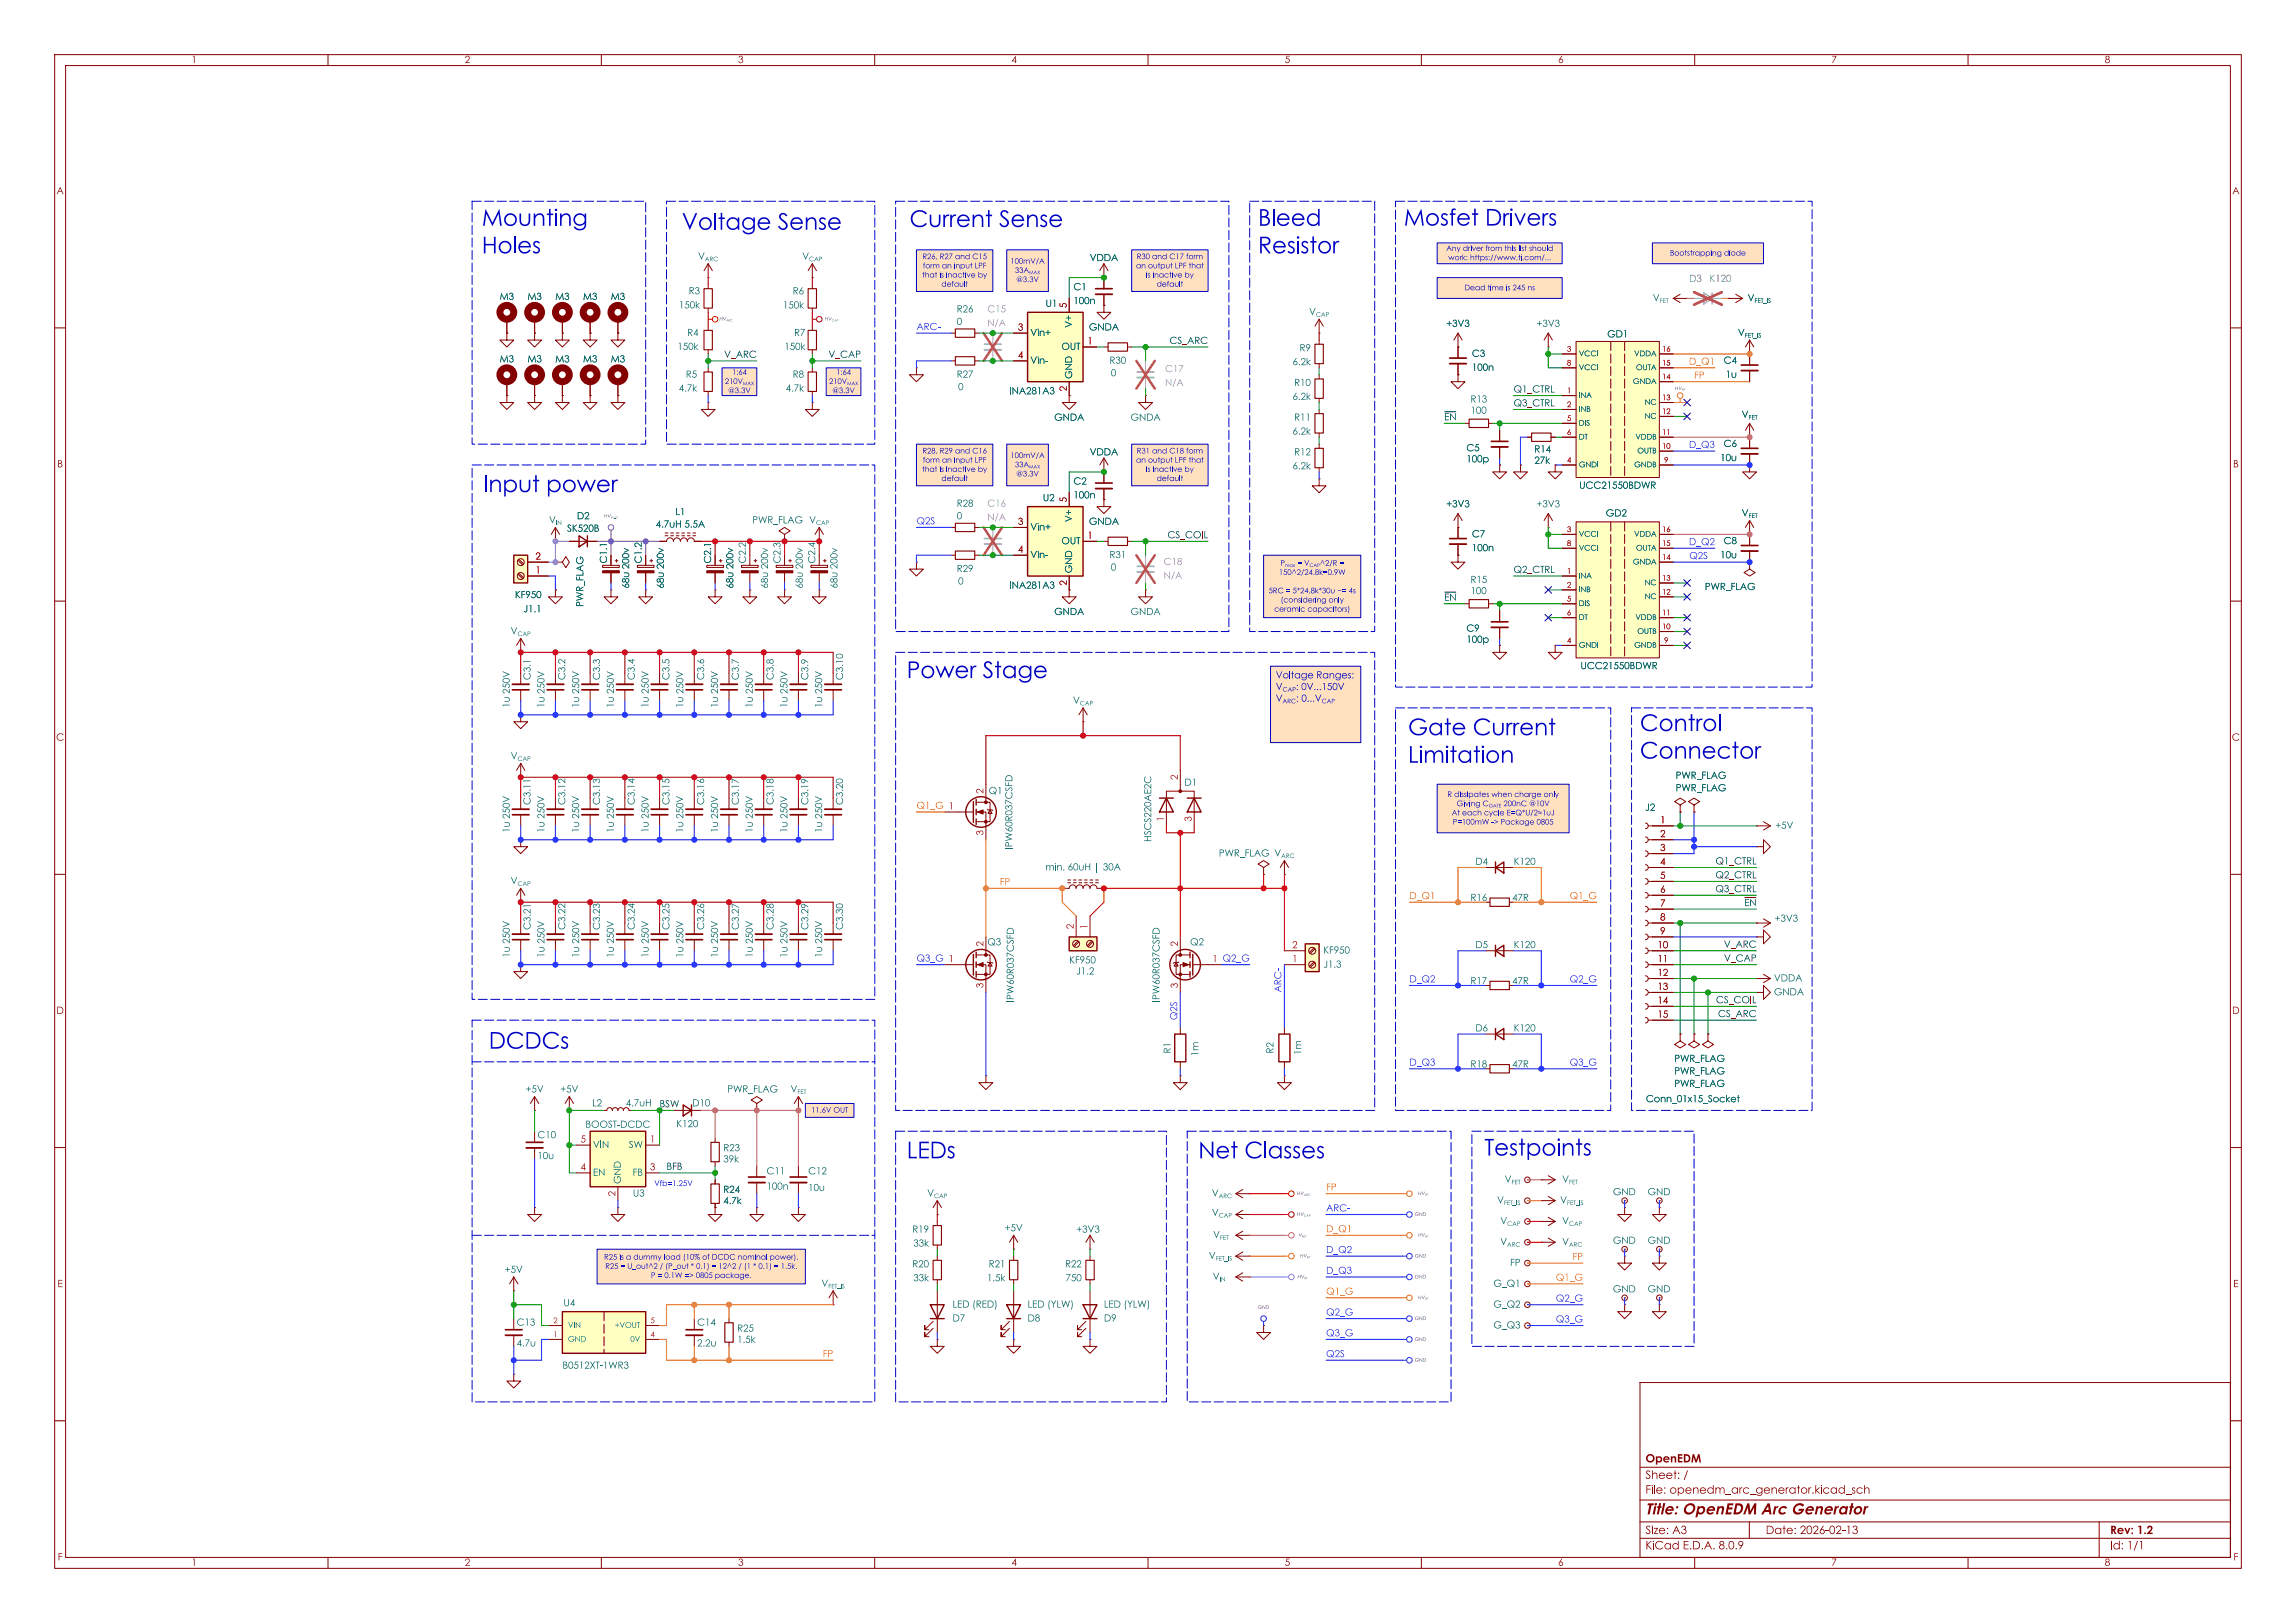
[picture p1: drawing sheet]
<svg xmlns="http://www.w3.org/2000/svg" width="420mm" height="297mm" viewBox="0 0 420 297" stroke-linecap="round" stroke-linejoin="round" font-family="sans-serif">
<defs><g id="words">
<g font-size="4.2" fill="#0000c2">
<text x="88.1" y="41.8">Mounting</text>
<text x="230.1" y="41.8">Bleed</text>
<text x="256.8" y="41.8">Mosfet Drivers</text>
<text x="88.1" y="46.9">Holes</text>
<text x="124.7" y="42.6">Voltage</text>
<text x="142.3" y="42.6">Sense</text>
<text x="166.4" y="42">Current Sense</text>
<text x="230.1" y="46.9">Resistor</text>
<text x="88.4" y="90.6">Input power</text>
<text x="165.9" y="124.6">Power Stage</text>
<text x="257.6" y="135.1">Gate Current</text>
<text x="300" y="134.3">Control</text>
<text x="257.6" y="140.1">Limitation</text>
<text x="300" y="139.3">Connector</text>
<text x="89.4" y="192.4">DCDCs</text>
<text x="165.9" y="212.5">LEDs</text>
<text x="219.2" y="212.5">Net Classes</text>
<text x="271.5" y="212">Testpoints</text>
</g>
<text font-size="2.8" fill="#840000" x="301" y="278">Title:OpenEDM Arc Generator</text>
<g font-size="2.1" fill="#840000">
<text x="301" y="268.3">OpenEDM</text>
<text x="301" y="274">File: openedm_arc_generator.kicad_sch</text>
<text x="301" y="271.3">Sheet: /</text>
<text x="301" y="281.4">Size:A3</text>
<text x="323" y="281.4">Date: 2026-02-13</text>
<text x="386" y="281.4">Rev: 1.2</text>
<text x="301" y="284.2">KiCad E.D.A. 8.0.9</text>
<text x="386" y="284.2">Id: 1/1</text>
</g>
<g font-size="1.8" fill="#840000">
<text x="10.3" y="36.1">A</text>
<text x="408.3" y="36.1">A</text>
<text x="10.5" y="86.1">B</text>
<text x="408.5" y="86.1">B</text>
<text x="111.6" y="103.1" transform="rotate(-90 111.6 103.1)">C1.1</text>
<text x="117.9" y="103.1" transform="rotate(-90 117.9 103.1)">C1.2</text>
<text x="130.6" y="103.1" transform="rotate(-90 130.6 103.1)">C2.1</text>
<text x="10.3" y="136.1">C</text>
<text x="408.2" y="136.1">C</text>
<text x="10.3" y="186.1">D</text>
<text x="408.3" y="186.1">D</text>
<text x="10.5" y="236.1">E</text>
<text x="408.5" y="236.1">E</text>
<text x="10.6" y="286.1">F</text>
<text x="408.5" y="286.1">F</text>
</g>
<g font-size="1.8" fill="#006464">
<text x="196.3" y="53.7">C1</text>
<text x="199.3" y="48.3">VDDA</text>
<text x="91.4" y="55.5">M3</text>
<text x="96.5" y="55.5">M3</text>
<text x="101.6" y="55.5">M3</text>
<text x="106.6" y="55.5">M3</text>
<text x="111.7" y="55.5">M3</text>
<text x="124.2" y="57">150k</text>
<text x="126" y="54.4">R3</text>
<text x="143.2" y="57">150k</text>
<text x="145" y="54.4">R6</text>
<text x="175" y="57.7">R26</text>
<text x="191.3" y="56.7">U1</text>
<text x="196.7" y="60" transform="rotate(-90 196.7 60)">V+</text>
<text x="302.3" y="55.7">V_{FET}</text>
<text x="319.7" y="55.7">V_{FET_IS}</text>
<text x="123.9" y="64.6">150k</text>
<text x="125.7" y="62.1">R4</text>
<text x="143.5" y="64.6">150k</text>
<text x="145.3" y="62.1">R7</text>
<text x="188.5" y="62.1">Vin+</text>
<text x="194.1" y="64.6">OUT</text>
<text x="199.2" y="61">GNDA</text>
<text x="237.7" y="64.9">R9</text>
<text x="264.6" y="60.4">+3V3</text>
<text x="269.2" y="65.9">C3</text>
<text x="281.1" y="60.4">+3V3</text>
<text x="294" y="62.3">GD1</text>
<text x="317.9" y="62.1">V_{FET_IS}</text>
<text x="91.4" y="66.9">M3</text>
<text x="96.5" y="66.9">M3</text>
<text x="101.6" y="66.9">M3</text>
<text x="106.6" y="66.9">M3</text>
<text x="111.7" y="66.9">M3</text>
<text x="125.4" y="69.7">R5</text>
<text x="145" y="69.7">R8</text>
<text x="175" y="69.7">R27</text>
<text x="188.5" y="67.1">Vin-</text>
<text x="196.7" y="69.3" transform="rotate(-90 196.7 69.3)">GND</text>
<text x="202.9" y="67.1">R30</text>
<text x="236.4" y="67.4">6.2k</text>
<text x="236.7" y="71.2">R10</text>
<text x="315.3" y="67.1">C4</text>
<text x="315.7" y="69.7">1u</text>
<text x="124.2" y="72.2">4.7k</text>
<text x="143.7" y="72.2">4.7k</text>
<text x="184.7" y="72.7">INA281A3</text>
<text x="192.8" y="77.6">GNDA</text>
<text x="206.8" y="77.6">GNDA</text>
<text x="236.4" y="73.7">6.2k</text>
<text x="236.7" y="77.6">R11</text>
<text x="269" y="74.2">R13</text>
<text x="318.6" y="77">V_{FET}</text>
<text x="199.3" y="83.9">VDDA</text>
<text x="236.4" y="80.1">6.2k</text>
<text x="236.7" y="83.9">R12</text>
<text x="268.2" y="83.1">C5</text>
<text x="280.7" y="83.4">R14</text>
<text x="315.3" y="82.4">C6</text>
<text x="196.3" y="89.2">C2</text>
<text x="236.4" y="86.4">6.2k</text>
<text x="280.7" y="85.4">27k</text>
<text x="314.7" y="85">10u</text>
<text x="105.5" y="95.6">D2</text>
<text x="123.6" y="94.8">L1</text>
<text x="175" y="93.3">R28</text>
<text x="190.8" y="92.3">U2</text>
<text x="196.7" y="95.5" transform="rotate(-90 196.7 95.5)">V+</text>
<text x="264.6" y="93.4">+3V3</text>
<text x="281.1" y="93.4">+3V3</text>
<text x="288.9" y="90">UCC21550BDWR</text>
<text x="293.7" y="95.1">GD2</text>
<text x="318.6" y="95.1">V_{FET}</text>
<text x="100.4" y="96.4">V_{IN}</text>
<text x="103.7" y="97.9">SK520B</text>
<text x="119.9" y="97.1">4.7uH 5.5A</text>
<text x="137.6" y="96.4">PWR_FLAG V_{CAP}</text>
<text x="188.5" y="97.6">Vin+</text>
<text x="194.1" y="100.2">OUT</text>
<text x="199.2" y="96.6">GNDA</text>
<text x="269.2" y="98.9">C7</text>
<text x="315.3" y="100.1">C8</text>
<text x="175" y="105.2">R29</text>
<text x="188.5" y="102.7">Vin-</text>
<text x="196.7" y="104.9" transform="rotate(-90 196.7 104.9)">GND</text>
<text x="202.9" y="102.7">R31</text>
<text x="269" y="107.3">R15</text>
<text x="314.7" y="102.7">10u</text>
<text x="94.2" y="110">KF950</text>
<text x="95.7" y="112.6">J1.1</text>
<text x="107.3" y="111.1" transform="rotate(-90 107.3 111.1)">PWR_FLAG</text>
<text x="184.7" y="108.3">INA281A3</text>
<text x="192.8" y="113.1">GNDA</text>
<text x="206.8" y="113.1">GNDA</text>
<text x="311.8" y="108.5">PWR_FLAG</text>
<text x="268.2" y="116.2">C9</text>
<text x="97.6" y="124.5" transform="rotate(-90 97.6 124.5)">C3.1</text>
<text x="104" y="124.5" transform="rotate(-90 104 124.5)">C3.2</text>
<text x="110.3" y="124.5" transform="rotate(-90 110.3 124.5)">C3.3</text>
<text x="116.7" y="124.5" transform="rotate(-90 116.7 124.5)">C3.4</text>
<text x="123" y="124.5" transform="rotate(-90 123 124.5)">C3.5</text>
<text x="129.4" y="124.5" transform="rotate(-90 129.4 124.5)">C3.6</text>
<text x="135.7" y="124.5" transform="rotate(-90 135.7 124.5)">C3.7</text>
<text x="142.1" y="124.5" transform="rotate(-90 142.1 124.5)">C3.8</text>
<text x="148.4" y="124.5" transform="rotate(-90 148.4 124.5)">C3.9</text>
<text x="154.8" y="124.5" transform="rotate(-90 154.8 124.5)">C3.10</text>
<text x="289.1" y="123">UCC21550BDWR</text>
<text x="93.8" y="129.5" transform="rotate(-90 93.8 129.5)">1u 250V</text>
<text x="100.2" y="129.5" transform="rotate(-90 100.2 129.5)">1u 250V</text>
<text x="106.5" y="129.5" transform="rotate(-90 106.5 129.5)">1u 250V</text>
<text x="112.9" y="129.5" transform="rotate(-90 112.9 129.5)">1u 250V</text>
<text x="119.2" y="129.5" transform="rotate(-90 119.2 129.5)">1u 250V</text>
<text x="125.6" y="129.5" transform="rotate(-90 125.6 129.5)">1u 250V</text>
<text x="131.9" y="129.5" transform="rotate(-90 131.9 129.5)">1u 250V</text>
<text x="138.3" y="129.5" transform="rotate(-90 138.3 129.5)">1u 250V</text>
<text x="144.6" y="129.5" transform="rotate(-90 144.6 129.5)">1u 250V</text>
<text x="151" y="129.5" transform="rotate(-90 151 129.5)">1u 250V</text>
<text x="306.5" y="143.1">PWR_FLAG</text>
<text x="97.6" y="147.3" transform="rotate(-90 97.6 147.3)">C3.11</text>
<text x="104" y="147.3" transform="rotate(-90 104 147.3)">C3.12</text>
<text x="110.3" y="147.3" transform="rotate(-90 110.3 147.3)">C3.13</text>
<text x="116.7" y="147.3" transform="rotate(-90 116.7 147.3)">C3.14</text>
<text x="123" y="147.3" transform="rotate(-90 123 147.3)">C3.15</text>
<text x="129.4" y="147.3" transform="rotate(-90 129.4 147.3)">C3.16</text>
<text x="135.7" y="147.3" transform="rotate(-90 135.7 147.3)">C3.17</text>
<text x="142.1" y="147.3" transform="rotate(-90 142.1 147.3)">C3.18</text>
<text x="148.4" y="147.3" transform="rotate(-90 148.4 147.3)">C3.19</text>
<text x="154.8" y="147.3" transform="rotate(-90 154.8 147.3)">C3.20</text>
<text x="180.8" y="145.9">Q1</text>
<text x="216.7" y="144.4">D1</text>
<text x="300.9" y="148.9">J2</text>
<text x="306.5" y="145.4">PWR_FLAG</text>
<text x="93.8" y="152.4" transform="rotate(-90 93.8 152.4)">1u 250V</text>
<text x="100.2" y="152.4" transform="rotate(-90 100.2 152.4)">1u 250V</text>
<text x="106.5" y="152.4" transform="rotate(-90 106.5 152.4)">1u 250V</text>
<text x="112.9" y="152.4" transform="rotate(-90 112.9 152.4)">1u 250V</text>
<text x="119.2" y="152.4" transform="rotate(-90 119.2 152.4)">1u 250V</text>
<text x="125.6" y="152.4" transform="rotate(-90 125.6 152.4)">1u 250V</text>
<text x="131.9" y="152.4" transform="rotate(-90 131.9 152.4)">1u 250V</text>
<text x="138.3" y="152.4" transform="rotate(-90 138.3 152.4)">1u 250V</text>
<text x="144.6" y="152.4" transform="rotate(-90 144.6 152.4)">1u 250V</text>
<text x="151" y="152.4" transform="rotate(-90 151 152.4)">1u 250V</text>
<text x="185.8" y="155.4" transform="rotate(-90 185.8 155.4)">IPW60R037CSFD</text>
<text x="211.2" y="154.1" transform="rotate(-90 211.2 154.1)">HSCS220AE2C</text>
<text x="324.7" y="152.2">+5V</text>
<text x="191.2" y="159.9">min. 60uH | 30A</text>
<text x="222.9" y="157.3">PWR_FLAG V_{ARC}</text>
<text x="269.9" y="158.8">D4</text>
<text x="276.9" y="158.8">K120</text>
<text x="269" y="165.4">R16</text>
<text x="276.6" y="165.4">47R</text>
<text x="97.6" y="170.2" transform="rotate(-90 97.6 170.2)">C3.21</text>
<text x="104" y="170.2" transform="rotate(-90 104 170.2)">C3.22</text>
<text x="110.3" y="170.2" transform="rotate(-90 110.3 170.2)">C3.23</text>
<text x="116.7" y="170.2" transform="rotate(-90 116.7 170.2)">C3.24</text>
<text x="123" y="170.2" transform="rotate(-90 123 170.2)">C3.25</text>
<text x="129.4" y="170.2" transform="rotate(-90 129.4 170.2)">C3.26</text>
<text x="135.7" y="170.2" transform="rotate(-90 135.7 170.2)">C3.27</text>
<text x="142.1" y="170.2" transform="rotate(-90 142.1 170.2)">C3.28</text>
<text x="148.4" y="170.2" transform="rotate(-90 148.4 170.2)">C3.29</text>
<text x="154.8" y="170.2" transform="rotate(-90 154.8 170.2)">C3.30</text>
<text x="180.6" y="173.6">Q3</text>
<text x="217.7" y="173.6">Q2</text>
<text x="324.6" y="169.2">+3V3</text>
<text x="93.8" y="175.3" transform="rotate(-90 93.8 175.3)">1u 250V</text>
<text x="100.2" y="175.3" transform="rotate(-90 100.2 175.3)">1u 250V</text>
<text x="106.5" y="175.3" transform="rotate(-90 106.5 175.3)">1u 250V</text>
<text x="112.9" y="175.3" transform="rotate(-90 112.9 175.3)">1u 250V</text>
<text x="119.2" y="175.3" transform="rotate(-90 119.2 175.3)">1u 250V</text>
<text x="125.6" y="175.3" transform="rotate(-90 125.6 175.3)">1u 250V</text>
<text x="131.9" y="175.3" transform="rotate(-90 131.9 175.3)">1u 250V</text>
<text x="138.3" y="175.3" transform="rotate(-90 138.3 175.3)">1u 250V</text>
<text x="144.6" y="175.3" transform="rotate(-90 144.6 175.3)">1u 250V</text>
<text x="151" y="175.3" transform="rotate(-90 151 175.3)">1u 250V</text>
<text x="195.6" y="176.9">KF950</text>
<text x="196.8" y="178.9">J1.2</text>
<text x="242.1" y="177.7">J1.3</text>
<text x="242.1" y="175.1">KF950</text>
<text x="269.9" y="174.1">D5</text>
<text x="276.9" y="174.1">K120</text>
<text x="186" y="183.4" transform="rotate(-90 186 183.4)">IPW60R037CSFD</text>
<text x="212.7" y="183.4" transform="rotate(-90 212.7 183.4)">IPW60R037CSFD</text>
<text x="269" y="180.7">R17</text>
<text x="276.6" y="180.7">47R</text>
<text x="324.5" y="182.7">GNDA</text>
<text x="324.5" y="180.2">VDDA</text>
<text x="269.9" y="189.3">D6</text>
<text x="276.9" y="189.3">K120</text>
<text x="214.7" y="192.8" transform="rotate(-90 214.7 192.8)">R1</text>
<text x="233.5" y="192.8" transform="rotate(-90 233.5 192.8)">R2</text>
<text x="269" y="195.9">R18</text>
<text x="276.6" y="195.9">47R</text>
<text x="306.3" y="197.2">PWR_FLAG</text>
<text x="306.3" y="194.9">PWR_FLAG</text>
<text x="96.1" y="200.5">+5V</text>
<text x="102.5" y="200.5">+5V</text>
<text x="108.3" y="203">L2</text>
<text x="114.5" y="203">4.7uH</text>
<text x="126.6" y="203">D10</text>
<text x="133" y="200.5">PWR_FLAG</text>
<text x="301.1" y="202.3">Conn_01x15_Socket</text>
<text x="306.3" y="199.5">PWR_FLAG</text>
<text x="98.3" y="208.9">C10</text>
<text x="107.1" y="206.9">BOOST-DCDC</text>
<text x="123.7" y="206.8">K120</text>
<text x="108.5" y="215.7">EN</text>
<text x="108.5" y="210.7">VIN</text>
<text x="115" y="210.7">SW</text>
<text x="115.7" y="215.7">FB</text>
<text x="132.3" y="211.2">R23</text>
<text x="132.3" y="213.3">39k</text>
<text x="140.2" y="215.5">C11</text>
<text x="147.8" y="215.5">C12</text>
<text x="114.1" y="216.7" transform="rotate(-90 114.1 216.7)">GND</text>
<text x="115.8" y="219.5">U3</text>
<text x="132.3" y="218.9">R24</text>
<text x="132.3" y="220.9">4.7k</text>
<text x="221.7" y="219.5">V_{ARC}</text>
<text x="285.4" y="220.8">V_{FET_IS}</text>
<text x="295" y="219.3">GND</text>
<text x="301.4" y="219.3">GND</text>
<text x="166.9" y="226.1">R19</text>
<text x="183.8" y="225.9">+5V</text>
<text x="196.9" y="226.1">+3V3</text>
<text x="221.7" y="223.1">V_{CAP}</text>
<text x="221.9" y="227.2">V_{FET}</text>
<text x="92.3" y="233.5">+5V</text>
<text x="166.9" y="232.5">R20</text>
<text x="167.1" y="228.7">33k</text>
<text x="180.8" y="232.5">R21</text>
<text x="194.8" y="232.5">R22</text>
<text x="221.1" y="231">V_{FET_IS}</text>
<text x="276.2" y="232.2">FP</text>
<text x="295" y="228.2">GND</text>
<text x="301.4" y="228.2">GND</text>
<text x="103.1" y="239.6">U4</text>
<text x="150.3" y="236.1">V_{FET_IS}</text>
<text x="167.1" y="235">33k</text>
<text x="174.2" y="239.9">LED(RED)</text>
<text x="180.5" y="235">1.5k</text>
<text x="188" y="239.9">LED(YLW)</text>
<text x="201.9" y="239.9">LED(YLW)</text>
<text x="221.8" y="234.8">V_{IN}</text>
<text x="273.2" y="236.1">G_Q1</text>
<text x="273.2" y="239.9">G_Q2</text>
<text x="295" y="237.1">GND</text>
<text x="301.4" y="237.1">GND</text>
<text x="94.5" y="243.2">C13</text>
<text x="127.5" y="243.2">C14</text>
<text x="134.8" y="244.3">R25</text>
<text x="174.2" y="242.4">D7</text>
<text x="188" y="242.4">D8</text>
<text x="201.9" y="242.4">D9</text>
<text x="273.2" y="243.7">G_Q3</text>
<text x="102.9" y="251">B0512XT-1WR3</text>
<text x="134.8" y="246.3">1.5k</text>
</g>
<g font-size="1.8" fill="#989898">
<text x="309" y="52.2">D3</text>
<text x="312.7" y="52.2">K120</text>
<text x="180.6" y="57.7">C15</text>
<text x="180.6" y="60.3">N/A</text>
<text x="213.1" y="68.7">C17</text>
<text x="213.1" y="71.2">N/A</text>
<text x="180.6" y="93.3">C16</text>
<text x="180.6" y="95.8">N/A</text>
<text x="212.9" y="104">C18</text>
<text x="212.9" y="106.5">N/A</text>
</g>
<g font-size="1.8" fill="#a90000">
<text x="195.3" y="56.4" transform="rotate(-90 195.3 56.4)">5</text>
<text x="186.2" y="60.7">3</text>
<text x="186.2" y="65.8">4</text>
<text x="198.9" y="63.2">1</text>
<text x="195.3" y="71.6" transform="rotate(-90 195.3 71.6)">2</text>
<text x="195.3" y="91.9" transform="rotate(-90 195.3 91.9)">5</text>
<text x="186.2" y="96.3">3</text>
<text x="186.2" y="101.3">4</text>
<text x="198.9" y="98.8">1</text>
<text x="97.9" y="105.2">1</text>
<text x="97.9" y="102.6">2</text>
<text x="195.3" y="107.2" transform="rotate(-90 195.3 107.2)">2</text>
<text x="215.6" y="142.7" transform="rotate(-90 215.6 142.7)">2</text>
<text x="180.1" y="145.3" transform="rotate(-90 180.1 145.3)">2</text>
<text x="180.1" y="152.9" transform="rotate(-90 180.1 152.9)">3</text>
<text x="213.1" y="150.4" transform="rotate(-90 213.1 150.4)">1</text>
<text x="218.2" y="150.4" transform="rotate(-90 218.2 150.4)">3</text>
<text x="303.7" y="150.9">1</text>
<text x="303.7" y="153.4">2</text>
<text x="303.7" y="156">3</text>
<text x="303.7" y="158.5">4</text>
<text x="303.7" y="161">5</text>
<text x="303.7" y="163.6">6</text>
<text x="303.7" y="166.1">7</text>
<text x="180.1" y="173.2" transform="rotate(-90 180.1 173.2)">2</text>
<text x="196.6" y="170" transform="rotate(-90 196.6 170)">2</text>
<text x="199.1" y="170" transform="rotate(-90 199.1 170)">1</text>
<text x="215.6" y="173.2" transform="rotate(-90 215.6 173.2)">2</text>
<text x="236.4" y="173.7">2</text>
<text x="303.2" y="173.7">10</text>
<text x="303.7" y="168.7">8</text>
<text x="303.7" y="171.2">9</text>
<text x="236.4" y="176.3">1</text>
<text x="303.2" y="176.3">11</text>
<text x="303.2" y="178.8">12</text>
<text x="180.1" y="180.8" transform="rotate(-90 180.1 180.8)">3</text>
<text x="215.6" y="180.8" transform="rotate(-90 215.6 180.8)">3</text>
<text x="303.2" y="181.4">13</text>
<text x="303.2" y="183.9">14</text>
<text x="303.2" y="186.4">15</text>
<text x="106.2" y="209.3">5</text>
<text x="118.9" y="209.3">1</text>
<text x="106.2" y="214.4">4</text>
<text x="118.9" y="214.4">3</text>
<text x="112.8" y="218.9" transform="rotate(-90 112.8 218.9)">2</text>
</g>
<g font-size="1.8" fill="#0f0f0f">
<text x="132.5" y="65.7">V_ARC</text>
<text x="151.5" y="65.7">V_CAP</text>
<text x="213.9" y="63.2">CS_ARC</text>
<text x="264.2" y="77.1">~{EN}</text>
<text x="276.9" y="72">Q1_CTRL</text>
<text x="276.9" y="74.6">Q3_CTRL</text>
<text x="213.5" y="98.7">CS_COIL</text>
<text x="276.9" y="105.1">Q2_CTRL</text>
<text x="264.2" y="110.1">~{EN}</text>
<text x="313.8" y="158.4">Q1_CTRL</text>
<text x="313.8" y="160.9">Q2_CTRL</text>
<text x="313.8" y="163.5">Q3_CTRL</text>
<text x="319" y="166">~{EN}</text>
<text x="315.3" y="173.6">V_ARC</text>
<text x="315.4" y="176.2">V_CAP</text>
<text x="313.9" y="183.8">CS_COIL</text>
<text x="314.3" y="186.3">CS_ARC</text>
<text x="121.9" y="214.3">BFB</text>
</g>
<g font-size="1.8" fill="#2032ff">
<text x="167.6" y="60.6">ARC-</text>
<text x="308.9" y="82.2">D_Q3</text>
<text x="167.6" y="96.2">Q2S</text>
<text x="308.9" y="100">D_Q2</text>
<text x="309" y="102.5">Q2S</text>
<text x="167.6" y="176.2">Q3_G 1</text>
<text x="221.8" y="176.3">1 Q2_G</text>
<text x="257.8" y="180">D_Q2</text>
<text x="287.1" y="180">Q2_G</text>
<text x="234.6" y="181.6" transform="rotate(-90 234.6 181.6)">ARC-</text>
<text x="215.6" y="186.7" transform="rotate(-90 215.6 186.7)">Q2S</text>
<text x="257.8" y="195.2">D_Q3</text>
<text x="287.1" y="195.2">Q3_G</text>
<text x="242.6" y="221.9">ARC-</text>
<text x="242.6" y="229.5">D_Q2</text>
<text x="242.6" y="233.3">D_Q3</text>
<text x="284.6" y="238.4">Q2_G</text>
<text x="242.6" y="244.8">Q3_G</text>
<text x="242.6" y="241">Q2_G</text>
<text x="284.6" y="242.2">Q3_G</text>
<text x="242.6" y="248.6">Q2S</text>
</g>
<g font-size="1.8" fill="#ff7a00">
<text x="308.9" y="67">D_Q1</text>
<text x="309.9" y="69.5">FP</text>
<text x="167.6" y="148.2">Q1_G 1</text>
<text x="182.9" y="162.2">FP</text>
<text x="257.8" y="164.8">D_Q1</text>
<text x="287.1" y="164.8">Q1_G</text>
<text x="242.6" y="218.1">FP</text>
<text x="273.8" y="220.8">V_{FET_IS}</text>
<text x="242.6" y="225.7">D_Q1</text>
<text x="287.6" y="230.8">FP</text>
<text x="242.6" y="237.1">Q1_G</text>
<text x="284.6" y="234.6">Q1_G</text>
<text x="150.5" y="248.6">FP</text>
</g>
<g font-size="1.8" fill="#c20000">
<text x="137" y="103.1" transform="rotate(-90 137 103.1)">C2.2</text>
<text x="143.3" y="103.1" transform="rotate(-90 143.3 103.1)">C2.3</text>
<text x="149.7" y="103.1" transform="rotate(-90 149.7 103.1)">C2.4</text>
<text x="274.4" y="224.6">V_{CAP}</text>
</g>
<g font-size="1.8" fill="#0000c2">
<text x="233.4" y="127.2">V_{CAP}:</text>
<text x="233.4" y="129.3">V_{ARC}:</text>
</g>
<text font-size="1.8" fill="#009600" x="120.6" y="202.9">BSW</text>
<text font-size="1.8" fill="#cd5c79" x="275.2" y="217">V_{FET}</text>
<text font-size="1.8" fill="#f00" x="274.4" y="228.4">V_{ARC}</text>
<g font-size="1.4" fill="#0000c2">
<text x="168.7" y="47.9">R26,R27and C15</text>
<text x="207.9" y="47.9">R30and C17 form</text>
<text x="264.5" y="46.4">Any driver from this list should</text>
<text x="305.5" y="47.2">Bootstrapping</text>
<text x="315.3" y="47.2">diode</text>
<text x="168.7" y="51.2">that isinactive</text>
<text x="168.8" y="49.6">form an input LPF</text>
<text x="172.2" y="52.9">default</text>
<text x="178.9" y="51.2">by</text>
<text x="184.8" y="48.7">100mV/A</text>
<text x="185.7" y="50.4">33A_{MAX}</text>
<text x="185.9" y="52.1">@3.3V</text>
<text x="207.8" y="49.6">an output</text>
<text x="209.6" y="51.2">isinactive</text>
<text x="211.6" y="52.9">default</text>
<text x="214.9" y="49.6">LPFthat</text>
<text x="216.7" y="51.2">by</text>
<text x="264.9" y="48.1">work: https://www.ti.com/...</text>
<text x="267.9" y="53.6">Dead time is245 ns</text>
<text x="132.6" y="70.7">210V_{MAX}</text>
<text x="151.6" y="70.7">210V_{MAX}</text>
<text x="133.2" y="72.4">@3.3V</text>
<text x="152.2" y="72.4">@3.3V</text>
<text x="168.7" y="83.4">R28,R29and C16</text>
<text x="207.9" y="83.4">R31and C18 form</text>
<text x="168.7" y="86.8">that isinactive</text>
<text x="168.8" y="85.1">form an input LPF</text>
<text x="172.2" y="88.5">default</text>
<text x="178.9" y="86.8">by</text>
<text x="184.8" y="84.3">100mV/A</text>
<text x="185.7" y="86">33A_{MAX}</text>
<text x="185.9" y="87.6">@3.3V</text>
<text x="207.8" y="85.1">an output</text>
<text x="209.6" y="86.8">isinactive</text>
<text x="211.6" y="88.5">default</text>
<text x="214.9" y="85.1">LPFthat</text>
<text x="216.7" y="86.8">by</text>
<text x="233.9" y="105.7">150^2/24.8k=0.9W</text>
<text x="234.2" y="104">P_{max}</text>
<text x="237.3" y="104">= V_{CAP}^2/R</text>
<text x="232.1" y="109">5RC = 5*24.8k*30u ~= 4s</text>
<text x="233.1" y="112.4">ceramic</text>
<text x="234.2" y="110.7">(considering</text>
<text x="239.2" y="112.4">capacitors)</text>
<text x="243" y="110.7">only</text>
<text x="264.7" y="146.3">Rdissipates when charge</text>
<text x="265.5" y="149.7">At each</text>
<text x="266.4" y="148">Giving C_{GATE}</text>
<text x="275" y="148">200nC @10V</text>
<text x="282.4" y="146.3">only</text>
<text x="265.7" y="151.3">P=100mW -&gt; Package</text>
<text x="148.4" y="204.1">11.6V OUT</text>
<text x="119.7" y="217.5">Vfb=1.25V</text>
<text x="110.5" y="231">R25isa dummy</text>
<text x="110.7" y="232.6">R25= U_out^2 / (P_out * 0.1) = 12^2 / (1 * 0.1) = 1.5k.</text>
<text x="121.4" y="231">load (10% of DCDC nominal power).</text>
<text x="119.1" y="234.3">P = 0.1W =&gt; 0805 package.</text>
</g>
<g font-size="1.4" fill="#a90000">
<text x="286.6" y="64.5">3</text>
<text x="304" y="64.5">16</text>
<text x="286.6" y="67.1">8</text>
<text x="304" y="69.6">14</text>
<text x="304" y="67.1">15</text>
<text x="286.6" y="72.1">1</text>
<text x="286.6" y="74.7">2</text>
<text x="286.6" y="77.2">5</text>
<text x="304" y="75.9">12</text>
<text x="304" y="73.4">13</text>
<text x="286.6" y="79.8">6</text>
<text x="304" y="82.3">10</text>
<text x="304" y="79.8">11</text>
<text x="286.6" y="84.8">4</text>
<text x="304.4" y="84.8">9</text>
<text x="286.6" y="97.5">3</text>
<text x="286.6" y="100.1">8</text>
<text x="304" y="100.1">15</text>
<text x="304" y="97.5">16</text>
<text x="286.6" y="105.2">1</text>
<text x="286.6" y="107.7">2</text>
<text x="304" y="102.6">14</text>
<text x="304" y="106.4">13</text>
<text x="286.6" y="110.2">5</text>
<text x="286.6" y="112.8">6</text>
<text x="304" y="112.8">11</text>
<text x="304" y="109">12</text>
<text x="286.6" y="117.9">4</text>
<text x="304" y="115.3">10</text>
<text x="304.4" y="117.9">9</text>
<text x="101.2" y="244.9">1</text>
<text x="101.2" y="242.3">2</text>
<text x="119" y="244.9">4</text>
<text x="119" y="242.3">5</text>
</g>
<g font-size="1.4" fill="#006464">
<text x="288.8" y="65.6">VCCI</text>
<text x="298.9" y="65.6">VDDA</text>
<text x="288.8" y="68.2">VCCI</text>
<text x="298.7" y="70.7">GNDA</text>
<text x="299.3" y="68.2">OUTA</text>
<text x="288.8" y="73.3">INA</text>
<text x="288.8" y="75.8">INB</text>
<text x="300.8" y="77.1">NC</text>
<text x="300.8" y="74.5">NC</text>
<text x="288.8" y="78.3">DIS</text>
<text x="288.8" y="80.9">DT</text>
<text x="299.2" y="80.9">VDDB</text>
<text x="299.5" y="83.4">OUTB</text>
<text x="288.8" y="86">GNDI</text>
<text x="298.9" y="86">GNDB</text>
<text x="288.8" y="98.7">VCCI</text>
<text x="288.8" y="101.2">VCCI</text>
<text x="298.9" y="98.7">VDDA</text>
<text x="299.3" y="101.2">OUTA</text>
<text x="288.8" y="106.3">INA</text>
<text x="298.7" y="103.7">GNDA</text>
<text x="300.8" y="107.5">NC</text>
<text x="288.8" y="108.8">INB</text>
<text x="288.8" y="111.4">DIS</text>
<text x="288.8" y="113.9">DT</text>
<text x="299.2" y="113.9">VDDB</text>
<text x="300.8" y="110.1">NC</text>
<text x="288.8" y="119">GNDI</text>
<text x="298.9" y="119">GNDB</text>
<text x="299.5" y="116.4">OUTB</text>
<text x="103.9" y="246">GND</text>
<text x="103.9" y="243.5">VIN</text>
<text x="112.5" y="243.5">+VOUT</text>
<text x="115.3" y="246">0V</text>
</g>
<g font-size=".9" fill="#484848">
<text x="131.6" y="59">HV_{ARC}</text>
<text x="150.9" y="59">HV_{CAP}</text>
<text x="110.5" y="95">HV_{IN_D}</text>
<text x="237.3" y="219">HV_{ARC}</text>
<text x="237.3" y="222.8">HV_{CAP}</text>
<text x="258.8" y="222.8">GND</text>
<text x="258.8" y="230.4">GND</text>
<text x="230.1" y="239.8">GND</text>
<text x="258.8" y="234.2">GND</text>
<text x="258.8" y="245.7">GND</text>
<text x="258.8" y="241.9">GND</text>
<text x="258.8" y="249.5">GND</text>
</g>
</g></defs>
<path d="M10 10h400v277h-400zM12 12h396v273h-396zM60 10v2M110 10v2M160 10v2M210 10v2M260 10v2M310 10v2M360 10v2M300 253h108v32h-108z" fill="none" stroke="#840000" stroke-width=".18"/>
<g fill="#840000">
<path d="M35.3 10.2h.3v1.3h-.1v-1.2h-.2z"/>
<path d="M85.2 10.3a.44 .44 0 0 1 .7 .1 .44 .44 0 0 1-.2 .7l-.4 .3h.6v.1h-.8l.5-.5a.33 .33 0 0 0 .2-.5 .33 .33 0 0 0-.6 0l-.1 .1z"/>
<path d="M135.2 10.3a.34 .34 0 0 1 .6 0 .34 .34 0 0 1-.1 .5 .42 .42 0 0 1 0 .7 .42 .42 0 0 1-.6-.3h.1a.3 .3 0 0 0 .3 .3 .3 .3 0 0 0 .3-.4 .3 .3 0 0 0-.4-.2v-.2a.24 .24 0 0 0 .3-.2 .24 .24 0 0 0-.2-.2 .24 .24 0 0 0-.3 .2h-.1z"/>
<path d="M185.8 10.2v.9h.2v.1h-.2v.3h-.1v-.3h-.7l.1-.1h.6v-.5l-.4 .5h-.2z"/>
<path d="M235.3 10.2h.6v.1h-.5v.4a.44 .44 0 0 1 .5 .3 .44 .44 0 0 1-.3 .5 .44 .44 0 0 1-.5-.3h.1a.33 .33 0 0 0 .5 .1 .33 .33 0 0 0 0-.5 .33 .33 0 0 0-.5 0z"/>
<path d="M285.7 10.2l.1 .1-.4 .5a.4 .4 0 0 1 .5 .3 .4 .4 0 0 1-.4 .5 .4 .4 0 0 1-.4-.4h.2a.28 .28 0 0 0 .4 .2 .28 .28 0 0 0 0-.5 .28 .28 0 0 0-.4 .2l-.2 .1 .1-.3z"/>
<path d="M335.1 10.2h.9l-.7 1.4-.1-.1 .6-1.2h-.7z"/>
<path d="M385.2 10.3a.36 .36 0 0 1 .6 0 .36 .36 0 0 1-.1 .5 .42 .42 0 0 1 0 .7 .42 .42 0 0 1-.6-.3h.1a.31 .31 0 0 0 .5 .3 .31 .31 0 0 0 0-.6 .31 .31 0 0 0-.5 .3h-.1l.2-.4-.2-.2 .2-.1a.25 .25 0 0 0 .3 .3 .25 .25 0 0 0 .1-.5 .25 .25 0 0 0-.4 .2h-.2z"/>
</g>
<path d="M60 285v2M110 285v2M160 285v2M210 285v2M260 285v2M310 285v2M360 285v2" fill="none" stroke="#840000" stroke-width=".18"/>
<g fill="#840000">
<path d="M35.3 285.2h.3v1.3h-.1v-1.2h-.2z"/>
<path d="M85.2 285.3a.44 .44 0 0 1 .7 .1 .44 .44 0 0 1-.2 .7l-.4 .3h.6v.1h-.8l.5-.5a.33 .33 0 0 0 .2-.5 .33 .33 0 0 0-.6 0l-.1 .1z"/>
<path d="M135.2 285.3a.34 .34 0 0 1 .6 0 .34 .34 0 0 1-.1 .5 .42 .42 0 0 1 0 .7 .42 .42 0 0 1-.6-.3h.1a.3 .3 0 0 0 .3 .3 .3 .3 0 0 0 .3-.4 .3 .3 0 0 0-.4-.2v-.2a.24 .24 0 0 0 .3-.2 .24 .24 0 0 0-.2-.2 .24 .24 0 0 0-.3 .2h-.1z"/>
<path d="M185.8 285.2v.9h.2v.1h-.2v.3h-.1v-.3h-.7l.1-.1h.6v-.5l-.4 .5h-.2z"/>
<path d="M235.3 285.2h.6v.1h-.5v.4a.44 .44 0 0 1 .5 .3 .44 .44 0 0 1-.3 .5 .44 .44 0 0 1-.5-.3h.1a.33 .33 0 0 0 .5 .1 .33 .33 0 0 0 0-.5 .33 .33 0 0 0-.5 .1z"/>
<path d="M285.7 285.2l.1 .1-.4 .5a.4 .4 0 0 1 .5 .3 .4 .4 0 0 1-.4 .5 .4 .4 0 0 1-.4-.4h.2a.28 .28 0 0 0 .4 .2 .28 .28 0 0 0 0-.5 .28 .28 0 0 0-.4 .3h-.2l.1-.3z"/>
<path d="M335.1 285.2h.9l-.7 1.4-.1-.1 .6-1.2h-.7z"/>
<path d="M385.2 285.3a.36 .36 0 0 1 .6 0 .36 .36 0 0 1-.1 .5 .42 .42 0 0 1 0 .7 .42 .42 0 0 1-.6-.3h.1a.31 .31 0 0 0 .5 .3 .31 .31 0 0 0 0-.6 .31 .31 0 0 0-.5 .3h-.1l.2-.4-.2-.2 .2-.1a.25 .25 0 0 0 .3 .3 .25 .25 0 0 0 .1-.5 .25 .25 0 0 0-.4 .2h-.2z"/>
</g>
<g fill="none" stroke="#840000" stroke-width=".18">
<path d="M10 60h2M408 60h2M10 110h2M408 110h2M10 160h2M408 160h2M10 210h2M408 210h2M10 260h2M300 278.5h108M300 274.5h108M408 260h2"/>
<path d="M300 281.5h108"/>
</g>
<g fill="#840000">
<path d="M338.9 272.3l.2-.1 .3 .1-.2 .1a.19 .19 0 0 0-.3 0 .19 .19 0 0 0 .2 .3 .35 .35 0 0 1 .2 .5 .35 .35 0 0 1-.6 0l.1-.1 .2 .1a.26 .26 0 0 0 .2-.3 .26 .26 0 0 0-.3-.2l-.1-.2z"/>
<path d="M339.8 272.3a.65 .65 0 0 1 .9 .1l-.1 .1a.48 .48 0 0 0-.7-.1 .48 .48 0 0 0 0 .7 .48 .48 0 0 0 .7-.1l.1 .1a.61 .61 0 0 1-.9 .1 .61 .61 0 0 1 0-.9z"/>
<path d="M341 271.8h.1v.6a.45 .45 0 0 1 .6-.2 .45 .45 0 0 1 .3 .5v.6h-.2v-.5a.38 .38 0 0 0-.4-.5 .38 .38 0 0 0-.3 .6v.4h-.1z"/>
<circle cx="333.2" cy="271.9" r=".12"/>
</g>
<path d="M300 268.5h108M320 278.5v3M384 278.5v6.5" fill="none" stroke="#840000" stroke-width=".18"/>
<g fill="#ffe0bf">
<path d="M231.1 101.6h17.8v11.4h-17.8z"/>
<path d="M262.9 44.5h22.8v3.8h-22.8z"/>
<path d="M207 81.3h14v7.6h-14z"/>
<path d="M302.3 44.5h20.3v3.8h-20.3z"/>
<path d="M109.2 228.6h38.1v6.3h-38.1z"/>
<path d="M167.6 45.7h14v7.6h-14z"/>
<path d="M184.1 45.7h7.7v7.6h-7.7z"/>
<path d="M147.3 201.9h8.9v2.6h-8.9z"/>
<path d="M262.9 143.5h24.1v8.9h-24.1z"/>
<path d="M132.1 67.3h6.3v5.1h-6.3z"/>
<path d="M151.1 67.3h6.4v5.1h-6.4z"/>
<path d="M232.4 121.9h16.5v14h-16.5z"/>
<path d="M262.9 50.8h22.8v3.8h-22.8z"/>
<path d="M167.6 81.3h14v7.6h-14z"/>
<path d="M207 45.7h14v7.6h-14z"/>
<path d="M184.1 81.3h7.7v7.6h-7.7z"/>
</g>
<g fill="none" stroke="#840000" stroke-width="1.3">
<circle cx="102.9" cy="57.1" r="1.27"/>
<circle cx="107.9" cy="57.1" r="1.27"/>
<circle cx="113" cy="57.1" r="1.27"/>
<circle cx="102.9" cy="68.6" r="1.27"/>
</g>
<g fill="none" stroke="#840000" stroke-width=".18">
<path d="M102.9 58.4v2.6M107.9 58.4v2.6M113 58.4v2.6M102.9 69.9v2.5M107.9 61v1.2h-1.2l1.2 1.3 1.3-1.3h-1.3M107.9 61h.1M172.7 176.5h5.4M178.6 176.5h1.7v5.1M178.6 174.8h2.5v3.5h-2.5M180.3 171.5v3.3M180.6 176l.1 .1h.8l.1 .2M181.1 176.1l.4 .7h-.8z"/>
<path d="M180.3 196.9v1.2h-1.2l1.2 1.3 1.3-1.3h-1.3M180.3 196.9h.1M281.9 215.9h2.6M283.2 215.1l1.3 .8M284.5 215.9l-1.3 .8M297.2 221v1.2h-1.3l1.3 1.3 1.2-1.3h-1.2M297.2 221h.1"/>
</g>
<g fill="none" stroke="#840000" stroke-width=".25">
<path d="M178.1 174.6v3.8M178.6 174.2v1.1M178.6 176v1M178.6 177.8v1"/>
<circle cx="179.5" cy="176.5" r="2.79"/>
</g>
<g fill="#840000" stroke="#840000" stroke-width=".18">
<path d="M178.8 176.5l1-.4v.8z"/>
<circle cx="180.3" cy="178.3" r=".25"/>
<circle cx="180.3" cy="174.8" r=".25"/>
</g>
<g fill="#006464">
<path d="M285.8 215.1h.1l.5 1 .4-1h.1l-.5 1.3z"/>
<path d="M287.1 215.9h.4l-.3 .1v.2h.3l-.3 .1v.4z"/>
<path d="M287.6 215.9h.5l-.4 .1v.2h.4l-.4 .1v.3l.4 .1h-.5z"/>
<path d="M288.2 215.9h.4l-.2 .1v.7v-.7z"/>
</g>
<path d="M138.2 170.9h3" fill="none" stroke="#840000" stroke-width=".33"/>
<path d="M138.2 172h3" fill="none" stroke="#840000" stroke-width=".3"/>
<g fill="none" stroke="#840000" stroke-width=".18">
<path d="M97.8 58.4v2.6M102.9 72.4v1.3h-1.3l1.3 1.2 1.2-1.2h-1.2M102.9 72.4h.1M102.9 61v1.2h-1.3l1.3 1.3 1.2-1.3h-1.2M102.9 61h.1M107.9 72.4v1.3h-1.2l1.2 1.2 1.3-1.2h-1.3M107.9 72.4h.1M107.9 69.9v2.5M113 72.4v1.3h-1.2l1.2 1.2 1.3-1.2h-1.3M113 72.4h.1M113 61v1.2h-1.2l1.2 1.3 1.3-1.3h-1.3M113 61h.1"/>
<path d="M139.7 168.9v2M139.7 172v2M125 203.2h1.5M297.2 229.9v1.2h-1.3l1.3 1.3 1.2-1.3h-1.2M297.2 229.9h.1"/>
</g>
<g fill="none" stroke="#840000" stroke-width="1.3">
<circle cx="97.8" cy="57.1" r="1.27"/>
<circle cx="107.9" cy="68.6" r="1.27"/>
</g>
<path d="M125 202.2l1.5 1-1.5 1zM126.5 202.2v2" fill="none" stroke="#840000" stroke-width=".25"/>
<path d="M107.9 207h10.2v10.2h-10.2z" fill="#ffffc2"/>
<path d="M107.9 207h10.2v10.2h-10.2z" fill="none" stroke="#840000" stroke-width=".25"/>
<path d="M97.8 210.1v2M105.4 209.6h2.5M105.4 214.6h2.5M113 217.2v2.5M118.1 209.6h2.5M118.1 214.6h2.5" fill="none" stroke="#840000" stroke-width=".18"/>
<path d="M96.3 210.1h3" fill="none" stroke="#840000" stroke-width=".33"/>
<path d="M96.3 209h3" fill="none" stroke="#840000" stroke-width=".3"/>
<g fill="#006464">
<path d="M98.6 210.8h.3v1.3h-.1v-1.2h-.2z"/>
<path d="M99.5 210.9a.59 .59 0 0 1 .7 .2 .59 .59 0 0 1 0 .7 .45 .45 0 0 1-.6 .3 .45 .45 0 0 1-.3-.6h.2a.36 .36 0 0 0 .3 .5 .36 .36 0 0 0 .3-.5 .37 .37 0 0 0-.3-.6 .37 .37 0 0 0-.3 .6h-.2v-.2z"/>
<path d="M100.4 211.2h.1v.4a.31 .31 0 0 0 .3 .4 .31 .31 0 0 0 .3-.4v-.4h.1v.4a.42 .42 0 0 1-.4 .5 .42 .42 0 0 1-.4-.5z"/>
</g>
<path d="M92.7 58.4v2.6M274.3 78.7v2.1M274.3 81.8v2M97.8 221v1.2h1.3l-1.3 1.3-1.3-1.3h1.3M97.8 221h.1" fill="none" stroke="#840000" stroke-width=".18"/>
<circle cx="92.7" cy="57.1" r="1.27" fill="none" stroke="#840000" stroke-width="1.3"/>
<path d="M272.8 81.8h3" fill="none" stroke="#840000" stroke-width=".33"/>
<path d="M272.8 80.8h3" fill="none" stroke="#840000" stroke-width=".3"/>
<g fill="#006464">
<path d="M268.6 83.3h.2v1.3h-.1v-1.2h-.2z"/>
<path d="M269.4 83.4a.59 .59 0 0 1 .7 .2 .59 .59 0 0 1 0 .7 .45 .45 0 0 1-.6 .3 .45 .45 0 0 1-.2-.6h.1a.36 .36 0 0 0 .3 .5 .36 .36 0 0 0 .3-.5 .37 .37 0 0 0-.3-.6 .37 .37 0 0 0-.3 .6h-.1v-.2z"/>
<path d="M270.4 83.4a.59 .59 0 0 1 .7 .2 .59 .59 0 0 1 0 .7 .45 .45 0 0 1-.6 .3 .45 .45 0 0 1-.2-.6h.1a.36 .36 0 0 0 .3 .5 .36 .36 0 0 0 .3-.5 .37 .37 0 0 0-.3-.6 .37 .37 0 0 0-.3 .6h-.1v-.2z"/>
<path d="M271.3 83.6h.1v.2a.49 .49 0 0 1 .8 0 .49 .49 0 0 1 0 .7 .49 .49 0 0 1-.8-.1v.5h-.1v-.8h.1a.38 .38 0 0 0 .6 .4 .38 .38 0 0 0 0-.7 .38 .38 0 0 0-.6 .3h-.1z"/>
</g>
<path d="M113 221v1.2h-1.2l1.2 1.3 1.3-1.3h-1.3M113 221h.1M303.5 229.9v1.2h-1.2l1.2 1.3 1.3-1.3h-1.3M303.5 229.9h.1M94 244.3v2.1" fill="none" stroke="#840000" stroke-width=".18"/>
<path d="M92.5 244.3h3" fill="none" stroke="#840000" stroke-width=".33"/>
<path d="M92.5 243.3h3" fill="none" stroke="#840000" stroke-width=".3"/>
<g fill="#006464">
<path d="M95.2 245.1l.1 .9h.1v.1h-.1v.3h-.2v-.3h-.6l.1-.1h.5v-.6l-.3 .6h-.2z"/>
<path d="M96.1 245.1h.8l-.7 1.3h-.1l.6-1.2h-.6z"/>
<path d="M97.1 245.4h.1v.5a.31 .31 0 0 0 .3 .4 .31 .31 0 0 0 .3-.4v-.5h.1v.5a.42 .42 0 0 1-.4 .5 .42 .42 0 0 1-.4-.5z"/>
<circle cx="95.7" cy="246.3" r=".11"/>
</g>
<path d="M94 236.2h.1M94 233.7l.7 1.2M94 233.7v2.5M94 233.7l-.8 1.2M94 251.5v1.2h-1.3l1.3 1.3 1.2-1.3h-1.2M94 251.5h.1M127 244.3v2.1" fill="none" stroke="#840000" stroke-width=".18"/>
<path d="M125.5 244.3h3" fill="none" stroke="#840000" stroke-width=".33"/>
<path d="M125.5 243.3h3" fill="none" stroke="#840000" stroke-width=".3"/>
<g fill="#006464">
<path d="M127.7 245.2a.43 .43 0 0 1 .7 .1 .43 .43 0 0 1-.2 .6l-.4 .4h.6v.1h-.8l.5-.5a.32 .32 0 0 0 .2-.5 .32 .32 0 0 0-.6 0l-.1 .1z"/>
<path d="M129.2 245.2a.43 .43 0 0 1 .7 .1 .43 .43 0 0 1-.3 .6l-.3 .4h.6v.1h-.9l.5-.5a.32 .32 0 0 0 .3-.5 .32 .32 0 0 0-.6 0l-.1 .1z"/>
<path d="M130.1 245.4h.1v.5a.31 .31 0 0 0 .3 .4 .31 .31 0 0 0 .3-.4v-.5h.1v.5a.42 .42 0 0 1-.4 .5 .42 .42 0 0 1-.4-.5z"/>
<circle cx="128.8" cy="246.3" r=".11"/>
</g>
<path d="M102.9 240h15.2v7.6h-15.2z" fill="#ffffc2"/>
<path d="M170.2 238.8h2.5l-1.3 2.5zM184.1 238.8h2.6l-1.3 2.5zM102.9 240h15.2v7.6h-15.2zM170.2 241.3h2.5M184.1 241.3h2.6" fill="none" stroke="#840000" stroke-width=".25"/>
<path d="M110.5 240v7.6" fill="none" stroke="#840000" stroke-width=".18" stroke-dasharray="1.7 .6"/>
<g fill="none" stroke="#840000" stroke-width=".18">
<path d="M283.2 63.5h.1M283.2 61l-.8 1.2M283.2 61v2.5M283.2 61l.8 1.2M320 64.8h.1M320 62.2l.8 1.3M320 62.2v2.6M320 62.2l-.7 1.3M234.9 196.9v1.2h-1.2l1.2 1.3 1.3-1.3h-1.3M234.9 196.9h.1M312.4 189.2v1.3l1 .6-1 .7-1-.7 1-.6M312.4 189.2h.1"/>
<path d="M130.8 208.3v.7M130.8 212.6v.8M130.8 215.9v.8M146 213.4v2M146 216.4v2M281.9 219.7h2.6M283.2 218.9l1.3 .8M284.5 219.7l-1.3 .8M130.8 221v1.2h-1.3l1.3 1.3 1.3-1.3h-1.3M130.8 221h.1M130.8 220.2v.8M138.4 221v1.2h1.3l-1.3 1.3-1.2-1.3h1.2"/>
<path d="M138.4 221h.1M146 221v1.2h1.3l-1.3 1.3-1.2-1.3h1.2M146 221h.1M171.4 236.2v7.6M185.4 236.2v7.6M279.4 231.1h.1M279.4 234.9h.1M279.4 238.8h.1M100.3 245.1h2.6M100.3 242.6h2.6M118.1 245.1h2.5M118.1 242.6h2.5"/>
<path d="M170.7 243.1l-1.5 1.5v-.8v.8h.7M170.7 241.8l-1.5 1.5v-.7v.7h.7M171.4 245.1v1.3h-1.2l1.2 1.2 1.3-1.2h-1.3M171.4 245.1h.1M184.7 243.1l-1.6 1.5v-.8v.8h.8M184.7 241.8l-1.6 1.5v-.7v.7h.8M185.4 245.1v1.3h-1.3l1.3 1.2 1.3-1.2h-1.3M185.4 245.1h.1M279.4 242.6h.1"/>
<circle cx="279.4" cy="234.9" r=".51"/>
<circle cx="279.4" cy="231.1" r=".51"/>
<circle cx="279.4" cy="238.8" r=".51"/>
<circle cx="297.2" cy="237.5" r=".51"/>
<circle cx="279.4" cy="242.6" r=".51"/>
</g>
<path d="M130 209h1.6v3.6h-1.6zM130 216.7h1.6v3.5h-1.6z" fill="none" stroke="#840000" stroke-width=".2"/>
<path d="M311.7 53.6l1.5 1-1.5 1zM313.2 53.6v2" fill="none" stroke="#a1a1a1" stroke-width=".25"/>
<path d="M309.9 54.6h5.1" fill="none" stroke="#a1a1a1" stroke-width=".18"/>
<path d="M309.9 53.5l5.1 2.3M315 53.5l-5.1 2.3" fill="none" stroke="#e65255" stroke-width=".46"/>
<path d="M144.5 216.4h3.1" fill="none" stroke="#840000" stroke-width=".33"/>
<path d="M144.5 215.4h3.1" fill="none" stroke="#840000" stroke-width=".3"/>
<g fill="#006464">
<path d="M148.2 216.7h.2v1.3h-.1v-1.2h-.2z"/>
<path d="M149 216.8a.59 .59 0 0 1 .7 .2 .59 .59 0 0 1 0 .7 .45 .45 0 0 1-.6 .2 .45 .45 0 0 1-.2-.6h.1a.36 .36 0 0 0 .3 .6 .36 .36 0 0 0 .3-.6 .37 .37 0 0 0-.3-.5 .37 .37 0 0 0-.3 .5h-.1v-.1z"/>
<path d="M149.9 217h.1v.4a.31 .31 0 0 0 .3 .5 .31 .31 0 0 0 .3-.5v-.4h.1v.5a.42 .42 0 0 1-.4 .5 .42 .42 0 0 1-.4-.5z"/>
</g>
<path d="M136.9 216.4h3.1" fill="none" stroke="#840000" stroke-width=".33"/>
<path d="M136.9 215.4h3.1" fill="none" stroke="#840000" stroke-width=".3"/>
<path d="M138.4 213.4v2M138.4 216.4v2" fill="none" stroke="#840000" stroke-width=".18"/>
<g fill="#006464">
<path d="M140.5 216.4h.3v1.3h-.1v-1.2h-.2z"/>
<path d="M141.4 216.5a.59 .59 0 0 1 .7 .2 .59 .59 0 0 1 0 .7 .45 .45 0 0 1-.6 .3 .45 .45 0 0 1-.3-.6h.2a.36 .36 0 0 0 .3 .5 .36 .36 0 0 0 .3-.5 .37 .37 0 0 0-.3-.6 .37 .37 0 0 0-.3 .6h-.2l.1-.2z"/>
<path d="M142.4 216.5a.59 .59 0 0 1 .7 .2 .59 .59 0 0 1 0 .7 .45 .45 0 0 1-.6 .3 .45 .45 0 0 1-.3-.6h.2a.36 .36 0 0 0 .3 .5 .36 .36 0 0 0 .3-.5 .37 .37 0 0 0-.3-.6 .37 .37 0 0 0-.3 .6h-.2v-.2z"/>
<path d="M143.3 216.7h.1v.2a.39 .39 0 0 1 .5-.2 .39 .39 0 0 1 .2 .5v.5h-.1v-.5a.32 .32 0 0 0-.4-.3 .32 .32 0 0 0-.2 .5v.3h-.1z"/>
</g>
<path d="M268.7 76.7h3.6v1.5h-3.6z" fill="none" stroke="#840000" stroke-width=".2"/>
<path d="M272.3 77.5h.7" fill="none" stroke="#840000" stroke-width=".18"/>
<g fill="#006464">
<path d="M269.3 74.4h.3v1.3h-.2v-1.2h-.2z"/>
<path d="M270.2 74.5a.59 .59 0 0 1 .7 .2 .59 .59 0 0 1-.1 .7 .45 .45 0 0 1-.6 .3 .45 .45 0 0 1-.2-.6h.1a.36 .36 0 0 0 .4 .5 .36 .36 0 0 0 .3-.5 .37 .37 0 0 0-.3-.6 .37 .37 0 0 0-.4 .6h-.1v-.2z"/>
<path d="M271.2 74.5a.59 .59 0 0 1 .7 .2 .59 .59 0 0 1-.1 .7 .45 .45 0 0 1-.6 .3 .45 .45 0 0 1-.2-.6h.1a.36 .36 0 0 0 .4 .5 .36 .36 0 0 0 .3-.5 .37 .37 0 0 0-.3-.6 .37 .37 0 0 0-.4 .6h-.1v-.2z"/>
</g>
<path d="M132.6 242.1h1.5v3.5h-1.5z" fill="none" stroke="#840000" stroke-width=".2"/>
<path d="M266.7 63.5v2M266.7 66.5v2.1M133.3 241.3v.8M133.3 245.6v.8" fill="none" stroke="#840000" stroke-width=".18"/>
<path d="M265.2 66.5h3" fill="none" stroke="#840000" stroke-width=".33"/>
<path d="M265.2 65.5h3" fill="none" stroke="#840000" stroke-width=".3"/>
<g fill="#006464">
<path d="M269.6 66.6h.2v1.2h-.1v-1.1h-.2z"/>
<path d="M270.4 66.6a.59 .59 0 0 1 .7 .3 .59 .59 0 0 1 0 .7 .45 .45 0 0 1-.6 .2 .45 .45 0 0 1-.2-.6h.1a.36 .36 0 0 0 .3 .5 .36 .36 0 0 0 .3-.5 .37 .37 0 0 0-.3-.5 .37 .37 0 0 0-.3 .5h-.1v-.1z"/>
<path d="M271.4 66.6a.59 .59 0 0 1 .7 .3 .59 .59 0 0 1 0 .7 .45 .45 0 0 1-.6 .2 .45 .45 0 0 1-.2-.6h.1a.36 .36 0 0 0 .3 .5 .36 .36 0 0 0 .3-.5 .37 .37 0 0 0-.3-.5 .37 .37 0 0 0-.3 .5h-.1v-.1z"/>
<path d="M272.3 66.9h.2v.2a.39 .39 0 0 1 .4-.2 .39 .39 0 0 1 .3 .5v.4h-.2v-.4a.32 .32 0 0 0-.3-.4 .32 .32 0 0 0-.2 .5v.3h-.2z"/>
</g>
<g fill="none" stroke="#840000" stroke-width=".18">
<path d="M266.7 68.6v1.3h1.3l-1.3 1.2-1.3-1.2h1.3M266.7 68.6h.1M266.7 63.5h.1M266.7 61l-.8 1.2M266.7 61v2.5M266.7 61l.8 1.2M171.4 219.7v2.5M171.4 219.7l.8 1.3M171.4 219.7l-.7 1.3M152.4 238.8h.1M152.4 236.2l.8 1.3M152.4 236.2v2.6"/>
<path d="M152.4 236.2l-.8 1.3M171.4 222.2h.1M171.4 229.9v.7M171.4 234.2v.7M185.4 228.6h.1M185.4 226.1l-.7 1.2M185.4 226.1v2.5M185.4 229.9v.7M185.4 234.2v.7M185.4 226.1l.8 1.2"/>
</g>
<path d="M170.7 230.6h1.5v3.6h-1.5zM184.7 230.6h1.5v3.6h-1.5z" fill="none" stroke="#840000" stroke-width=".2"/>
<g fill="#006464">
<path d="M169.7 217.7h.1l.4 1 .5-1h.1l-.6 1.3z"/>
<path d="M171 218.5l.4-.1 .3 .2a.4 .4 0 0 0-.6 0 .4 .4 0 0 0 0 .5 .4 .4 0 0 0 .6 0 .44 .44 0 0 1-.6 .1 .44 .44 0 0 1-.1-.7z"/>
<path d="M172.2 218.4l.4 .9-.2-.3h-.4l-.2 .3 .2-.4h.3l-.1-.3-.2 .3z"/>
<path d="M172.7 218.4h.2a.26 .26 0 0 1 .3 .3 .26 .26 0 0 1-.4 .2l-.1 .4v-.5h.4v-.1l-.3-.2-.1 .3z"/>
</g>
<path d="M170.7 224.3h1.5v3.5h-1.5z" fill="none" stroke="#840000" stroke-width=".2"/>
<path d="M320 64.8v2M320 67.8v2.1M171.4 223.5v.8M171.4 227.8v.8" fill="none" stroke="#840000" stroke-width=".18"/>
<path d="M318.5 67.8h3.1" fill="none" stroke="#840000" stroke-width=".33"/>
<path d="M318.5 66.8h3.1" fill="none" stroke="#840000" stroke-width=".3"/>
<path d="M316 67.8h.2v1.3h-.1v-1.1h-.2z" fill="#006464"/>
<path d="M318.5 83.1h3.1" fill="none" stroke="#840000" stroke-width=".33"/>
<path d="M318.5 82h3.1" fill="none" stroke="#840000" stroke-width=".3"/>
<path d="M320 80v2M320 83.1v2" fill="none" stroke="#840000" stroke-width=".18"/>
<g fill="#006464">
<path d="M315 83.1h.2v1.3h-.1v-1.2h-.2z"/>
<path d="M315.9 83.2a.59 .59 0 0 1 .7 .2 .59 .59 0 0 1-.1 .7 .45 .45 0 0 1-.6 .2 .45 .45 0 0 1-.2-.6h.1a.36 .36 0 0 0 .3 .6 .36 .36 0 0 0 .4-.6 .37 .37 0 0 0-.4-.5 .37 .37 0 0 0-.3 .5h-.1v-.1z"/>
</g>
<path d="M174 66h.8M178.3 66h.8M320 77.5l.8 1.2M320 77.5v2.5M320 77.5l-.7 1.2M320 80h.1" fill="none" stroke="#840000" stroke-width=".18"/>
<path d="M174.8 65.3h3.5v1.5h-3.5z" fill="none" stroke="#840000" stroke-width=".2"/>
<path d="M175.5 70.2a.59 .59 0 0 1 .7 .2 .59 .59 0 0 1-.1 .7 .45 .45 0 0 1-.6 .3 .45 .45 0 0 1-.2-.7h.1a.36 .36 0 0 0 .4 .6 .36 .36 0 0 0 .3-.6 .37 .37 0 0 0-.3-.5 .37 .37 0 0 0-.4 .5h-.1v-.1z" fill="#006464"/>
<path d="M180.1 64h3" fill="none" stroke="#a1a1a1" stroke-width=".33"/>
<path d="M180.1 63h3" fill="none" stroke="#a1a1a1" stroke-width=".3"/>
<path d="M181.6 61v2M181.6 64v2" fill="none" stroke="#a1a1a1" stroke-width=".18"/>
<path d="M179.9 61l3.4 5M183.3 61l-3.4 5" fill="none" stroke="#e65255" stroke-width=".46"/>
<path d="M125.5 170.9h3M131.8 170.9h3.1" fill="none" stroke="#840000" stroke-width=".33"/>
<path d="M125.5 172h3M131.8 172h3.1" fill="none" stroke="#840000" stroke-width=".3"/>
<path d="M174 61h.8M178.3 61h.8M127 168.9v2M127 172v2M133.3 168.9v2M133.3 172v2" fill="none" stroke="#840000" stroke-width=".18"/>
<path d="M174.8 60.2h3.5v1.5h-3.5z" fill="none" stroke="#840000" stroke-width=".2"/>
<path d="M175.2 58.3a.59 .59 0 0 1 .7 .2 .59 .59 0 0 1 0 .7 .45 .45 0 0 1-.6 .2 .45 .45 0 0 1-.2-.6h.1a.36 .36 0 0 0 .3 .6 .36 .36 0 0 0 .3-.6 .37 .37 0 0 0-.3-.5 .37 .37 0 0 0-.3 .5h-.1v-.1z" fill="#006464"/>
<path d="M174.8 100.8h3.5v1.6h-3.5z" fill="none" stroke="#840000" stroke-width=".2"/>
<path d="M174 101.6h.8M178.3 101.6h.8" fill="none" stroke="#840000" stroke-width=".18"/>
<path d="M175.5 105.8a.59 .59 0 0 1 .7 .2 .59 .59 0 0 1-.1 .7 .45 .45 0 0 1-.6 .2 .45 .45 0 0 1-.2-.6h.1a.36 .36 0 0 0 .4 .6 .36 .36 0 0 0 .3-.6 .37 .37 0 0 0-.3-.5 .37 .37 0 0 0-.4 .5h-.1v-.1z" fill="#006464"/>
<g fill="none" stroke="#840000" stroke-width=".18">
<path d="M174 96.5h.8M178.3 96.5h.8M231.1 158.8l1.1-.7-1.1-.6-1 .6 1 .7v1.2M234.9 157.5l.8 1.3M234.9 157.5v2.5M234.9 157.5l-.7 1.3M231.1 160h.1M234.9 160h.1M97.8 203.2h.1M97.8 200.7l.8 1.2M97.8 200.7v2.5M97.8 200.7l-.8 1.2"/>
<path d="M104.1 203.2h.1M104.1 200.7l.8 1.2M104.1 200.7v2.5M104.1 200.7l-.7 1.2M110.5 203.2h.5l.1-.4 .4-.1 .4 .1 .1 .4 .1-.3 .3-.2 .4 .1 .2 .4 .2-.4 .4-.1 .3 .2 .1 .3"/>
</g>
<path d="M180.1 99.6h3" fill="none" stroke="#a1a1a1" stroke-width=".33"/>
<path d="M180.1 98.6h3" fill="none" stroke="#a1a1a1" stroke-width=".3"/>
<path d="M181.6 96.5v2.1M181.6 99.6v2" fill="none" stroke="#a1a1a1" stroke-width=".18"/>
<path d="M179.9 96.5l3.4 5.1M183.3 96.5l-3.4 5.1" fill="none" stroke="#e65255" stroke-width=".46"/>
<path d="M174.8 95.8h3.5v1.5h-3.5z" fill="none" stroke="#840000" stroke-width=".2"/>
<path d="M175.2 93.8a.59 .59 0 0 1 .7 .2 .59 .59 0 0 1 0 .8 .45 .45 0 0 1-.6 .2 .45 .45 0 0 1-.2-.6h.1a.36 .36 0 0 0 .3 .5 .36 .36 0 0 0 .3-.5 .37 .37 0 0 0-.3-.6 .37 .37 0 0 0-.3 .6h-.1v-.2z" fill="#006464"/>
<path d="M201.9 55.9v1.3h-1.2l1.2 1.2 1.3-1.2h-1.3M201.9 55.9h.1M195.6 72.4v1.3h-1.3l1.3 1.2 1.2-1.2h-1.2M195.6 72.4h.1M95.2 176.5v1.3h-1.2l1.2 1.3 1.3-1.3h-1.3M95.2 176.5h.1M95.2 168.9v2M95.2 172v2M101.6 168.9v2M101.6 172v2" fill="none" stroke="#840000" stroke-width=".18"/>
<path d="M93.7 170.9h3.1M100.1 170.9h3" fill="none" stroke="#840000" stroke-width=".33"/>
<path d="M93.7 172h3.1M100.1 172h3" fill="none" stroke="#840000" stroke-width=".3"/>
<path d="M188 57.2h10.1v12.7h-10.1z" fill="#ffffc2"/>
<path d="M188 57.2h10.1v12.7h-10.1z" fill="none" stroke="#840000" stroke-width=".25"/>
<path d="M185.4 61h2.6M195.6 69.9v2.5M198.1 63.5h2.6" fill="none" stroke="#840000" stroke-width=".18"/>
<circle cx="189.9" cy="60.3" r=".1" fill="#006464"/>
<path d="M185.4 66h2.6" fill="none" stroke="#840000" stroke-width=".18"/>
<circle cx="189.9" cy="65.3" r=".1" fill="#006464"/>
<path d="M195.6 54.6v2.6M201.9 63.5h.8M206.2 63.5h.8" fill="none" stroke="#840000" stroke-width=".18"/>
<path d="M202.7 62.7h3.5v1.6h-3.5z" fill="none" stroke="#840000" stroke-width=".2"/>
<path d="M203.4 67.7a.59 .59 0 0 1 .7 .2 .59 .59 0 0 1 0 .7 .45 .45 0 0 1-.6 .2 .45 .45 0 0 1-.2-.6h.1a.36 .36 0 0 0 .3 .6 .36 .36 0 0 0 .3-.6 .37 .37 0 0 0-.3-.5 .37 .37 0 0 0-.3 .5h-.1v-.1z" fill="#006464"/>
<path d="M209.5 72.4v1.3h-1.2l1.2 1.2 1.3-1.2h-1.3M209.5 72.4h.1M95.2 165.1h.1M95.2 162.6l.8 1.2M95.2 162.6v2.5M95.2 162.6l-.7 1.2M120.6 168.9v2M120.6 172v2M226.1 233.7h2.5M228.6 233.7h.1M231.1 242.6v1.2h-1.2l1.2 1.3 1.3-1.3h-1.3M231.1 242.6h.1" fill="none" stroke="#840000" stroke-width=".18"/>
<path d="M119.1 170.9h3.1" fill="none" stroke="#840000" stroke-width=".33"/>
<path d="M119.1 172h3.1" fill="none" stroke="#840000" stroke-width=".3"/>
<g fill="#006464">
<path d="M93.5 160.5h.1l.4 1 .5-1h.1l-.6 1.3z"/>
<path d="M94.8 161.4l.4-.1 .3 .1a.4 .4 0 0 0-.6 0 .4 .4 0 0 0 0 .6 .4 .4 0 0 0 .6 0 .44 .44 0 0 1-.6 0 .44 .44 0 0 1-.1-.6z"/>
<path d="M96 161.3l.4 .8-.2-.3h-.4l-.2 .3 .2-.3h.3l-.1-.3-.2 .3z"/>
<path d="M96.5 161.3h.2a.26 .26 0 0 1 .3 .3 .26 .26 0 0 1-.4 .1l-.1 .4v-.5h.4v-.1l-.3-.1-.1 .2z"/>
</g>
<path d="M93.7 148.1h3.1M100.1 148.1h3M106.4 148.1h3.1" fill="none" stroke="#840000" stroke-width=".33"/>
<path d="M93.7 149.1h3.1M100.1 149.1h3M106.4 149.1h3.1" fill="none" stroke="#840000" stroke-width=".3"/>
<path d="M95.2 153.7v1.2h-1.2l1.2 1.3 1.3-1.3h-1.3M95.2 153.7h.1M95.2 146.1v2M95.2 149.1v2M101.6 146.1v2M101.6 149.1v2M107.9 146.1v2M107.9 149.1v2" fill="none" stroke="#840000" stroke-width=".18"/>
<path d="M188 92.7h10.1v12.7h-10.1z" fill="#ffffc2"/>
<path d="M188 92.7h10.1v12.7h-10.1z" fill="none" stroke="#840000" stroke-width=".25"/>
<path d="M185.4 96.5h2.6M198.1 99.1h2.6M195.6 105.4v2.6" fill="none" stroke="#840000" stroke-width=".18"/>
<circle cx="189.9" cy="95.8" r=".1" fill="#006464"/>
<path d="M185.4 101.6h2.6" fill="none" stroke="#840000" stroke-width=".18"/>
<circle cx="189.9" cy="100.9" r=".1" fill="#006464"/>
<path d="M195.6 90.2v2.5M201.9 99.1h.8M206.2 99.1h.8" fill="none" stroke="#840000" stroke-width=".18"/>
<path d="M202.7 98.3h3.5v1.5h-3.5z" fill="none" stroke="#840000" stroke-width=".2"/>
<path d="M203.4 103.2a.59 .59 0 0 1 .7 .2 .59 .59 0 0 1 0 .7 .45 .45 0 0 1-.6 .3 .45 .45 0 0 1-.2-.6h.1a.36 .36 0 0 0 .3 .5 .36 .36 0 0 0 .3-.5 .37 .37 0 0 0-.3-.6 .37 .37 0 0 0-.3 .6h-.1v-.2z" fill="#006464"/>
<path d="M200.4 89.4h3.1M106.4 170.9h3.1M112.8 170.9h3" fill="none" stroke="#840000" stroke-width=".33"/>
<path d="M200.4 88.4h3.1M106.4 172h3.1M112.8 172h3" fill="none" stroke="#840000" stroke-width=".3"/>
<path d="M201.9 91.4v1.3h-1.2l1.2 1.3 1.3-1.3h-1.3M201.9 91.4h.1M201.9 86.4v2M201.9 89.4v2M107.9 168.9v2M107.9 172v2M114.3 168.9v2M114.3 172v2" fill="none" stroke="#840000" stroke-width=".18"/>
<g fill="#006464">
<path d="M196.7 89.9h.2v1.3h-.1v-1.2h-.2z"/>
<path d="M197.5 90a.59 .59 0 0 1 .7 .2 .59 .59 0 0 1 0 .7 .45 .45 0 0 1-.6 .3 .45 .45 0 0 1-.2-.6h.1a.36 .36 0 0 0 .3 .5 .36 .36 0 0 0 .3-.5 .37 .37 0 0 0-.3-.6 .37 .37 0 0 0-.3 .6h-.1v-.2z"/>
<path d="M198.5 90a.59 .59 0 0 1 .7 .2 .59 .59 0 0 1 0 .7 .45 .45 0 0 1-.6 .3 .45 .45 0 0 1-.2-.6h.1a.36 .36 0 0 0 .3 .5 .36 .36 0 0 0 .3-.5 .37 .37 0 0 0-.3-.6 .37 .37 0 0 0-.3 .6h-.1v-.2z"/>
<path d="M199.4 90.3h.2v.1a.39 .39 0 0 1 .4-.1 .39 .39 0 0 1 .3 .4v.5h-.2v-.4a.32 .32 0 0 0-.3-.4 .32 .32 0 0 0-.2 .5v.3h-.2z"/>
</g>
<path d="M125.5 148.1h3" fill="none" stroke="#840000" stroke-width=".33"/>
<path d="M125.5 149.1h3" fill="none" stroke="#840000" stroke-width=".3"/>
<path d="M316.2 54.6h.1M316.2 54.6h2.6M317.5 53.8l1.3 .8M318.8 54.6l-1.3 .8M127 146.1v2M127 149.1v2M271.8 158.8h5.1" fill="none" stroke="#840000" stroke-width=".18"/>
<path d="M273.6 158.8l1.5-1.1v2.1zM273.6 157.7v2.1" fill="none" stroke="#840000" stroke-width=".25"/>
<path d="M272.5 164.3h3.6v1.6h-3.6z" fill="none" stroke="#840000" stroke-width=".2"/>
<path d="M288.3 62.5h15.2v24.9h-15.2z" fill="#ffffc2"/>
<g fill="none" stroke="#840000" stroke-width=".18">
<path d="M285.7 72.4h2.6M285.7 67.3h2.6M285.7 64.8h2.6M285.7 74.9h2.6M285.7 77.5h2.6M288.3 62.5h15.2v24.9h-15.2zM303.5 69.9h2.6M303.5 67.3h2.6M303.5 64.8h2.6M303.5 76.2h2.6M303.5 73.7h2.6M266.7 96.5v2.1"/>
<path d="M266.7 99.6v2M285.7 80h2.6M285.7 85.1h2.6M303.5 82.6h2.6M303.5 80h2.6M303.5 85.1h2.6"/>
</g>
<path d="M294.6 62.5v24.9M297.2 62.5v24.9" fill="none" stroke="#840000" stroke-width=".18" stroke-dasharray="1.7 .6"/>
<path d="M265.2 99.6h3" fill="none" stroke="#840000" stroke-width=".33"/>
<path d="M265.2 98.6h3" fill="none" stroke="#840000" stroke-width=".3"/>
<g fill="#006464">
<path d="M269.6 99.6h.2v1.3h-.1v-1.2h-.2z"/>
<path d="M270.4 99.7a.59 .59 0 0 1 .7 .2 .59 .59 0 0 1 0 .7 .45 .45 0 0 1-.6 .2 .45 .45 0 0 1-.2-.6h.1a.36 .36 0 0 0 .3 .6 .36 .36 0 0 0 .3-.6 .37 .37 0 0 0-.3-.5 .37 .37 0 0 0-.3 .5h-.1v-.1z"/>
<path d="M271.4 99.7a.59 .59 0 0 1 .7 .2 .59 .59 0 0 1 0 .7 .45 .45 0 0 1-.6 .2 .45 .45 0 0 1-.2-.6h.1a.36 .36 0 0 0 .3 .6 .36 .36 0 0 0 .3-.6 .37 .37 0 0 0-.3-.5 .37 .37 0 0 0-.3 .5h-.1v-.1z"/>
<path d="M272.3 99.9h.2v.2a.39 .39 0 0 1 .4-.2 .39 .39 0 0 1 .3 .5v.5h-.2v-.5a.32 .32 0 0 0-.3-.4 .32 .32 0 0 0-.2 .5v.4h-.2z"/>
</g>
<path d="M144.5 148.1h3.1M150.9 148.1h3" fill="none" stroke="#840000" stroke-width=".33"/>
<path d="M144.5 149.1h3.1M150.9 149.1h3" fill="none" stroke="#840000" stroke-width=".3"/>
<g fill="none" stroke="#840000" stroke-width=".18">
<path d="M266.7 96.5h.1M266.7 94l-.8 1.3M266.7 94v2.5M266.7 94l.8 1.3M283.2 96.5h.1M283.2 94l-.8 1.3M283.2 94v2.5M283.2 94l.8 1.3M284.5 85.1v1.3h1.2l-1.2 1.2-1.3-1.2h1.3M284.5 85.1h.1M320 97.8h.1M320 95.3l.8 1.2"/>
<path d="M320 95.3v2.5M320 95.3l-.7 1.2M146 146.1v2M146 149.1v2M152.4 146.1v2M152.4 149.1v2M215.1 176.1l.4 .7h-.7zM215.6 176l-.1 .1h-.7l-.2 .2M215.9 171.5v3.3M217.7 176.5h-1.8v5.1M217.7 174.8h-2.6v3.5h2.6M218.2 176.5h5.3"/>
<path d="M303.5 238.8v1.2h-1.2l1.2 1.3 1.3-1.3h-1.3M303.5 238.8h.1"/>
</g>
<g fill="none" stroke="#840000" stroke-width=".25">
<path d="M217.7 174.2v1.1M217.7 176v1M217.7 177.8v1M218.2 174.6v3.8"/>
<circle cx="216.8" cy="176.5" r="2.79"/>
</g>
<g fill="#840000" stroke="#840000" stroke-width=".18">
<path d="M216.4 176.1l1 .4-1 .4z"/>
<circle cx="215.9" cy="178.3" r=".25"/>
<circle cx="215.9" cy="174.8" r=".25"/>
</g>
<path d="M238.8 172.7h2.5v5.1h-2.5z" fill="#ffffc2"/>
<path d="M238.8 172.7h2.5v5.1h-2.5z" fill="none" stroke="#840000" stroke-width=".25"/>
<g fill="none" stroke="#840000" stroke-width=".18">
<path d="M278.1 85.1v1.3h1.3l-1.3 1.2-1.2-1.2h1.2M278.1 85.1h.1M279.4 80h.8M283.7 80h.8M234.9 176.5h3.9M234.9 174h3.9M240.4 173.5l-.9 .8M240.4 176l-.9 .9M240.5 173.7l-.8 .8M240.5 176.2l-.8 .8M281.9 223.5h2.6M283.2 222.8l1.3 .7"/>
<path d="M284.5 223.5l-1.3 .8M297.2 238.8v1.2h-1.3l1.3 1.3 1.2-1.3h-1.2M297.2 238.8h.1"/>
<circle cx="240" cy="174" r=".63"/>
<circle cx="240" cy="176.5" r=".63"/>
</g>
<path d="M280.2 79.2h3.5v1.6h-3.5z" fill="none" stroke="#840000" stroke-width=".2"/>
<g fill="#006464">
<path d="M285.8 222.8h.1l.5 1 .4-1h.1l-.5 1.2z"/>
<path d="M287.2 223.6l.4-.1 .3 .2a.4 .4 0 0 0-.6-.1 .4 .4 0 0 0 0 .6 .4 .4 0 0 0 .6 0 .44 .44 0 0 1-.7 .1 .44 .44 0 0 1 0-.7z"/>
<path d="M288.3 223.5l.4 .8-.2-.2h-.3l-.3 .2 .2-.3h.4l-.2-.3-.2 .3z"/>
<path d="M288.9 223.5h.1a.26 .26 0 0 1 .4 .3 .27 .27 0 0 1-.5 .2v.3v-.4h.3l.1-.2-.4-.1v.3z"/>
</g>
<path d="M112.8 148.1h3M119.1 148.1h3.1M131.8 148.1h3.1M138.2 148.1h3" fill="none" stroke="#840000" stroke-width=".33"/>
<path d="M112.8 149.1h3M119.1 149.1h3.1M131.8 149.1h3.1M138.2 149.1h3" fill="none" stroke="#840000" stroke-width=".3"/>
<path d="M114.3 146.1v2M114.3 149.1v2M120.6 146.1v2M120.6 149.1v2M133.3 146.1v2M133.3 149.1v2M139.7 146.1v2M139.7 149.1v2M281.9 227.3h2.6M283.2 226.6l1.3 .7M284.5 227.3l-1.3 .8" fill="none" stroke="#840000" stroke-width=".18"/>
<g fill="#006464">
<path d="M285.8 226.6h.1l.5 1 .4-1h.1l-.5 1.3z"/>
<path d="M287.4 227.3l.4 .8-.2-.2h-.4l-.2 .2 .2-.3h.4l-.2-.3-.2 .3z"/>
<path d="M287.9 227.3h.2a.23 .23 0 0 1 .3 .2 .23 .23 0 0 1-.2 .3l.3 .3-.4-.3-.2 .3v-.4h.4l.1-.2-.4-.1-.1 .3z"/>
<path d="M288.7 227.4l.4-.1 .3 .2a.4 .4 0 0 0-.6-.1 .4 .4 0 0 0 0 .6 .4 .4 0 0 0 .6 0 .44 .44 0 0 1-.7 .1 .44 .44 0 0 1 0-.7z"/>
</g>
<g fill="none" stroke="#840000" stroke-width=".18">
<path d="M274.3 85.1v1.3h1.3l-1.3 1.2-1.3-1.2h1.3M274.3 85.1h.1M274.3 111.8v2M274.3 114.8v2M284.5 118.1v1.3h1.2l-1.2 1.3-1.3-1.3h1.3M284.5 118.1h.1M271.8 174h5.1"/>
<circle cx="303.5" cy="237.5" r=".51"/>
</g>
<path d="M273.6 174l1.5-1v2zM273.6 173v2" fill="none" stroke="#840000" stroke-width=".25"/>
<path d="M272.5 179.6h3.6v1.5h-3.6z" fill="none" stroke="#840000" stroke-width=".2"/>
<path d="M272.8 114.8h3" fill="none" stroke="#840000" stroke-width=".33"/>
<path d="M272.8 113.8h3" fill="none" stroke="#840000" stroke-width=".3"/>
<g fill="#006464">
<path d="M268.6 116.3h.2v1.3h-.1v-1.2h-.2z"/>
<path d="M269.4 116.4a.59 .59 0 0 1 .7 .2 .59 .59 0 0 1 0 .8 .45 .45 0 0 1-.6 .2 .45 .45 0 0 1-.2-.6h.1a.36 .36 0 0 0 .3 .5 .36 .36 0 0 0 .3-.5 .37 .37 0 0 0-.3-.6 .37 .37 0 0 0-.3 .6h-.1v-.2z"/>
<path d="M270.4 116.4a.59 .59 0 0 1 .7 .2 .59 .59 0 0 1 0 .8 .45 .45 0 0 1-.6 .2 .45 .45 0 0 1-.2-.6h.1a.36 .36 0 0 0 .3 .5 .36 .36 0 0 0 .3-.5 .37 .37 0 0 0-.3-.6 .37 .37 0 0 0-.3 .6h-.1v-.2z"/>
<path d="M271.3 116.7h.1v.1a.49 .49 0 0 1 .8 0 .49 .49 0 0 1 0 .7 .49 .49 0 0 1-.8 0v.5h-.1v-.9h.1a.38 .38 0 0 0 .6 .4 .38 .38 0 0 0 0-.7 .38 .38 0 0 0-.6 .3h-.1z"/>
</g>
<path d="M272.3 110.5h.7M274.3 118.1v1.3h1.3l-1.3 1.3-1.3-1.3h1.3M274.3 118.1h.1" fill="none" stroke="#840000" stroke-width=".18"/>
<path d="M268.7 109.7h3.6v1.6h-3.6z" fill="none" stroke="#840000" stroke-width=".2"/>
<g fill="#006464">
<path d="M269.3 107.4h.3v1.3h-.2v-1.1h-.2z"/>
<path d="M270.2 107.5a.59 .59 0 0 1 .7 .2 .59 .59 0 0 1-.1 .8 .45 .45 0 0 1-.6 .2 .45 .45 0 0 1-.2-.6h.1a.36 .36 0 0 0 .4 .5 .36 .36 0 0 0 .3-.5 .37 .37 0 0 0-.3-.6 .37 .37 0 0 0-.4 .6h-.1v-.2z"/>
<path d="M271.2 107.5a.59 .59 0 0 1 .7 .2 .59 .59 0 0 1-.1 .8 .45 .45 0 0 1-.6 .2 .45 .45 0 0 1-.2-.6h.1a.36 .36 0 0 0 .4 .5 .36 .36 0 0 0 .3-.5 .37 .37 0 0 0-.3-.6 .37 .37 0 0 0-.4 .6h-.1v-.2z"/>
</g>
<path d="M320 97.8v2M266.7 101.6v1.3h1.3l-1.3 1.2-1.3-1.2h1.3M266.7 101.6h.1M320 100.8v2.1" fill="none" stroke="#840000" stroke-width=".18"/>
<path d="M318.5 100.8h3.1" fill="none" stroke="#840000" stroke-width=".33"/>
<path d="M318.5 99.8h3.1" fill="none" stroke="#840000" stroke-width=".3"/>
<g fill="#006464">
<path d="M315 100.9h.2v1.3h-.1v-1.2h-.2z"/>
<path d="M315.9 101a.59 .59 0 0 1 .7 .2 .59 .59 0 0 1-.1 .7 .45 .45 0 0 1-.6 .2 .45 .45 0 0 1-.2-.6h.1a.36 .36 0 0 0 .3 .6 .36 .36 0 0 0 .4-.6 .37 .37 0 0 0-.4-.5 .37 .37 0 0 0-.3 .5h-.1v-.1z"/>
</g>
<path d="M288.3 95.5h15.2v24.9h-15.2z" fill="#ffffc2"/>
<g fill="none" stroke="#840000" stroke-width=".18">
<path d="M201.9 50.8v2M201.9 53.8v2.1M285.7 97.8h2.6M288.3 95.5h15.2v24.9h-15.2zM303.5 97.8h2.6M320 85.1v1.3h-1.2l1.2 1.2 1.3-1.2h-1.3M320 85.1h.1M285.7 105.4h2.6M285.7 113h2.6M285.7 100.3h2.6M285.7 108h2.6M285.7 118.1h2.6"/>
<path d="M285.7 110.5h2.6M303.5 115.6h2.6M303.5 113h2.6M303.5 102.9h2.6M303.5 100.3h2.6M303.5 118.1h2.6M303.5 109.2h2.6M303.5 106.7h2.6M320 102.9v1.2l1.1 .7-1.1 .6-1-.6 1-.7M320 102.9h.1M271.8 189.2h5.1"/>
<circle cx="297.2" cy="219.7" r=".51"/>
<circle cx="303.5" cy="219.7" r=".51"/>
<circle cx="297.2" cy="228.6" r=".51"/>
</g>
<path d="M294.6 95.5v24.9M297.2 95.5v24.9" fill="none" stroke="#840000" stroke-width=".18" stroke-dasharray="1.7 .6"/>
<path d="M273.6 189.2l1.5-1v2zM273.6 188.2v2" fill="none" stroke="#840000" stroke-width=".25"/>
<path d="M272.5 194.8h3.6v1.5h-3.6z" fill="none" stroke="#840000" stroke-width=".2"/>
<path d="M200.4 53.8h3.1" fill="none" stroke="#840000" stroke-width=".33"/>
<path d="M200.4 52.8h3.1" fill="none" stroke="#840000" stroke-width=".3"/>
<g fill="#006464">
<path d="M196.7 54.4h.2v1.2h-.1v-1.1h-.2z"/>
<path d="M197.5 54.5a.59 .59 0 0 1 .7 .2 .59 .59 0 0 1 0 .7 .45 .45 0 0 1-.6 .2 .45 .45 0 0 1-.2-.6h.1a.36 .36 0 0 0 .3 .5 .36 .36 0 0 0 .3-.5 .37 .37 0 0 0-.3-.5 .37 .37 0 0 0-.3 .5h-.1v-.1z"/>
<path d="M198.5 54.5a.59 .59 0 0 1 .7 .2 .59 .59 0 0 1 0 .7 .45 .45 0 0 1-.6 .2 .45 .45 0 0 1-.2-.6h.1a.36 .36 0 0 0 .3 .5 .36 .36 0 0 0 .3-.5 .37 .37 0 0 0-.3-.5 .37 .37 0 0 0-.3 .5h-.1v-.1z"/>
<path d="M199.4 54.7h.2v.2a.39 .39 0 0 1 .4-.2 .39 .39 0 0 1 .3 .5v.4h-.2v-.4a.32 .32 0 0 0-.3-.4 .32 .32 0 0 0-.2 .5v.3h-.2z"/>
</g>
<path d="M233.9 189.2h2.1v5.1h-2.1z" fill="none" stroke="#840000" stroke-width=".25"/>
<path d="M234.9 188v1.2M234.9 194.3v1.3" fill="none" stroke="#840000" stroke-width=".18"/>
<g fill="#006464">
<path d="M236.7 192.5h1.3v.1h-1.2v.2z"/>
<path d="M237.1 190.6l.9-.1v.1h-.5a.3 .3 0 0 0-.3 .4 .3 .3 0 0 0 .4 .2h.4v.1h-.5a.29 .29 0 0 0-.3 .3 .29 .29 0 0 0 .4 .2h.4v.1h-.9v-.1h.1l-.1-.4 .2-.2-.2-.3z"/>
</g>
<path d="M201.9 50.8h.1M201.9 48.3l-.7 1.2M201.9 48.3v2.5M201.9 48.3l.8 1.2M138.4 201.9l1-.6-1-.6-1 .6 1 .6v1.3M138.4 203.2h.1M146 203.2h.1M146 200.7l.8 1.2M146 200.7v2.5M146 200.7l-.7 1.2" fill="none" stroke="#840000" stroke-width=".18"/>
<g fill="#006464">
<path d="M144.7 198.6h.1l.4 1 .5-1h.1l-.6 1.3z"/>
<path d="M146 199.4h.4l-.4 .1v.2h.4l-.4 .1v.4z"/>
<path d="M146.5 199.4h.5l-.4 .1v.2h.4l-.4 .1v.3l.4 .1h-.5z"/>
<path d="M147 199.4h.5l-.2 .1v.7l-.1-.7z"/>
</g>
<path d="M215.9 196.9v1.2h-1.3l1.3 1.3 1.3-1.3h-1.3M215.9 196.9h.1M215.9 188v1.2M215.9 194.3v1.3" fill="none" stroke="#840000" stroke-width=".18"/>
<path d="M214.9 189.2h2v5.1h-2z" fill="none" stroke="#840000" stroke-width=".25"/>
<g fill="#006464">
<path d="M217.9 192.7h1.3v.1h-1.2v.2z"/>
<path d="M218.3 190.9l.9-.1v.1h-.5a.3 .3 0 0 0-.3 .4 .3 .3 0 0 0 .4 .1h.4v.1h-.5a.29 .29 0 0 0-.3 .4 .29 .29 0 0 0 .4 .2h.4v.1h-.9v-.1h.1l-.1-.4 .2-.3-.2-.2z"/>
</g>
<path d="M208 69.1h3.1" fill="none" stroke="#a1a1a1" stroke-width=".33"/>
<path d="M208 68.1h3.1" fill="none" stroke="#a1a1a1" stroke-width=".3"/>
<path d="M209.5 66v2.1M209.5 69.1v2" fill="none" stroke="#a1a1a1" stroke-width=".18"/>
<path d="M207.9 66l3.3 5.1M211.2 66l-3.3 5.1" fill="none" stroke="#e65255" stroke-width=".46"/>
<g fill="none" stroke="#840000" stroke-width=".18">
<path d="M146 168.9v2M146 172v2M152.4 168.9v2M152.4 172v2M199.4 228.6h.1M199.4 226.1v2.5M199.4 229.9v.7M199.4 234.2v.7M199.4 236.2v7.6M199.4 226.1l.8 1.2M199.4 226.1l-.8 1.2M198.6 243.1l-1.5 1.5v-.8v.8h.8"/>
<path d="M198.6 241.8l-1.5 1.5v-.7v.7h.8M199.4 245.1v1.3h-1.3l1.3 1.2 1.3-1.2h-1.3M199.4 245.1h.1"/>
</g>
<path d="M198.1 238.8h2.6l-1.3 2.5zM198.1 241.3h2.6" fill="none" stroke="#840000" stroke-width=".25"/>
<path d="M144.5 170.9h3.1M150.9 170.9h3" fill="none" stroke="#840000" stroke-width=".33"/>
<path d="M144.5 172h3.1M150.9 172h3" fill="none" stroke="#840000" stroke-width=".3"/>
<path d="M198.6 230.6h1.6v3.6h-1.6z" fill="none" stroke="#840000" stroke-width=".2"/>
<g fill="#006464">
<path d="M195 233.2h.9l-.7 1.3-.1-.1 .6-1.1h-.7z"/>
<path d="M196.2 233.2h.6v.1h-.5v.3a.43 .43 0 0 1 .5 .3 .43 .43 0 0 1-.3 .6 .43 .43 0 0 1-.5-.4h.1a.32 .32 0 0 0 .5 .1 .32 .32 0 0 0 0-.5 .32 .32 0 0 0-.5 .1z"/>
<path d="M197.1 233.3a.59 .59 0 0 1 .7 .2 .59 .59 0 0 1 0 .7 .45 .45 0 0 1-.6 .2 .45 .45 0 0 1-.3-.6h.2a.36 .36 0 0 0 .3 .6 .36 .36 0 0 0 .3-.6 .37 .37 0 0 0-.3-.5 .37 .37 0 0 0-.3 .5h-.2v-.1z"/>
</g>
<g fill="none" stroke="#840000" stroke-width=".18">
<path d="M241.3 58.4v2.6M241.3 58.4l.8 1.3M241.3 58.4l-.8 1.3M241.3 61h.1M241.3 74.9v.8M241.3 79.2v.8M241.3 81.3v.7M241.3 85.6v.8M303.5 221v1.2h-1.2l1.2 1.3 1.3-1.3h-1.3M303.5 221h.1"/>
<circle cx="303.5" cy="228.6" r=".51"/>
</g>
<path d="M240.5 75.7h1.6v3.5h-1.6zM240.5 82h1.6v3.6h-1.6z" fill="none" stroke="#840000" stroke-width=".2"/>
<g fill="#006464">
<path d="M239.5 56.4h.2l.4 1 .4-1h.2l-.6 1.3z"/>
<path d="M240.9 57.2l.4-.1 .3 .2a.4 .4 0 0 0-.6 0 .4 .4 0 0 0 0 .5 .4 .4 0 0 0 .6 0 .44 .44 0 0 1-.7 .1 .44 .44 0 0 1 0-.7z"/>
<path d="M242 57.1l.4 .9-.2-.3h-.3l-.2 .3 .1-.4h.4l-.1-.3-.3 .3z"/>
<path d="M242.6 57.1h.1a.26 .26 0 0 1 .4 .3 .26 .26 0 0 1-.4 .2l-.1 .4v-.5h.3l.1-.1-.3-.2-.1 .3z"/>
</g>
<path d="M240.5 69.3h1.6v3.6h-1.6zM240.5 63h1.6v3.5h-1.6z" fill="none" stroke="#840000" stroke-width=".2"/>
<g fill="none" stroke="#840000" stroke-width=".18">
<path d="M241.3 62.2v.8M241.3 66.5v.8M241.3 68.6v.7M241.3 72.9v.8M201.9 86.4h.1M201.9 83.8l-.7 1.3M201.9 83.8v2.6M201.9 83.8l.8 1.3M241.3 87.6v1.3h-1.3l1.3 1.3 1.3-1.3h-1.3M241.3 87.6h.1M195.6 108v1.2h-1.3l1.3 1.3 1.2-1.3h-1.2M195.6 108h.1"/>
<path d="M209.5 108v1.2h-1.2l1.2 1.3 1.3-1.3h-1.3M209.5 108h.1M301 158.2l.3 .2 .2 .4-.2 .3-.3 .2M301 155.7l.3 .2 .2 .3-.2 .4-.3 .1M301 153.2l.3 .1 .2 .4-.2 .3-.3 .2M301 150.6l.3 .2 .2 .3-.2 .4-.3 .1M301.5 158.8h4.6M301.5 156.2h4.6M301.5 153.7h4.6M301.5 151.1h4.6M307.3 147.3l1.1-.6-1.1-.6-1 .6 1 .6v1.3M307.3 148.6h.1"/>
<path d="M309.9 147.3l1-.6-1-.6-1 .6 1 .6v1.3M309.9 148.6h.1M301 178.6l.3 .1 .2 .4-.2 .3-.3 .2M301 176l.3 .2 .2 .3-.2 .4-.3 .1M301 173.5l.3 .1 .2 .4-.2 .3-.3 .2M301 170.9l.3 .2 .2 .4-.2 .3-.3 .2M301 168.4l.3 .2 .2 .3-.2 .4-.3 .1M301 165.9l.3 .1 .2 .4-.2 .3-.3 .2M301 163.3l.3 .2 .2 .3-.2 .4-.3 .1M301 160.8l.3 .1 .2 .4-.2 .3-.3 .2M301.5 179.1h4.6M301.5 176.5h4.6"/>
<path d="M301.5 174h4.6M301.5 171.5h4.6M301.5 168.9h4.6M301.5 166.4h4.6M301.5 163.8h4.6M301.5 161.3h4.6M301 186.2l.3 .1 .2 .4-.2 .3-.3 .2M301 183.6l.3 .2 .2 .4-.2 .3-.3 .2M301 181.1l.3 .2 .2 .3-.2 .4-.3 .1M301.5 186.7h4.6M301.5 184.2h4.6M301.5 181.6h4.6"/>
<path d="M309.9 189.2v1.3l1 .6-1 .7-1-.7 1-.6M309.9 189.2h.1"/>
</g>
<path d="M208 104.6h3.1" fill="none" stroke="#a1a1a1" stroke-width=".33"/>
<path d="M208 103.6h3.1" fill="none" stroke="#a1a1a1" stroke-width=".3"/>
<path d="M209.5 101.6v2M209.5 104.6v2.1" fill="none" stroke="#a1a1a1" stroke-width=".18"/>
<path d="M207.9 101.6l3.3 5.1M211.2 101.6l-3.3 5.1" fill="none" stroke="#e65255" stroke-width=".46"/>
<path d="M317.9 200.4h.1v.3h.2v.2h-.2v.8h-.1v-.8h-.2v-.2h.2z" fill="#006464"/>
<g fill="none" stroke="#840000" stroke-width=".18">
<path d="M172.7 148.6h5.4M178.6 148.6h1.7v5.1M178.6 146.8h2.5v3.6h-2.5M180.3 143.5v3.3M180.6 148.1l.1 .1h.8l.1 .1M181.1 148.2l.4 .6h-.8zM321.3 151.1h.1M321.3 154.9h1.3v-1.2l1.2 1.2-1.2 1.3v-1.3M321.3 154.9h.1M321.3 151.1h2.5M322.6 150.4l1.2 .7M323.8 151.1l-1.2 .8"/>
<path d="M194.3 162.6h1.3a.64 .64 0 0 1 .6-.7 .64 .64 0 0 1 .6 .7 .64 .64 0 0 1 .7-.7 .64 .64 0 0 1 .6 .7 .64 .64 0 0 1 .7-.7 .64 .64 0 0 1 .6 .7 .64 .64 0 0 1 .6-.7 .64 .64 0 0 1 .7 .7h1.2M195.3 161.5h.5M195.3 161h.5M196.3 161.5h.5M196.3 161h.5M197.4 161.5h.5M197.4 161h.5M198.4 161.5h.5M198.4 161h.5M199.4 161.5h.5M199.4 161h.5M200.4 161.5h.5"/>
<path d="M200.4 161h.5M321.3 168.9h.1M321.3 179.1h.1M321.3 171.5h1.3v-1.3l1.2 1.3-1.2 1.2v-1.2M321.3 171.5h.1M321.3 168.9h2.5M321.3 179.1h2.5M322.6 168.1l1.2 .8M322.6 178.3l1.2 .8M323.8 168.9l-1.2 .8M323.8 179.1l-1.2 .7M307.3 189.2v1.3l1.1 .6-1.1 .7-1-.7 1-.6"/>
<path d="M307.3 189.2h.1M321.3 181.6h1.3v1.3l1.2-1.3-1.2-1.3v1.3M321.3 181.6h.1"/>
</g>
<g fill="none" stroke="#840000" stroke-width=".25">
<path d="M178.1 146.7v3.8M178.6 146.3v1M178.6 148.1v1M178.6 149.9v1"/>
<circle cx="179.5" cy="148.6" r="2.79"/>
</g>
<g fill="#840000" stroke="#840000" stroke-width=".18">
<path d="M178.8 148.6l1-.4v.8z"/>
<circle cx="180.3" cy="150.4" r=".25"/>
<circle cx="180.3" cy="146.8" r=".25"/>
</g>
<path d="M195.6 171.5h5.1v2.5h-5.1z" fill="#ffffc2"/>
<path d="M212.1 146.1h2.5M213.4 146.1l1.2 2.5h-2.5zM217.2 146.1h2.5M218.4 146.1l1.3 2.5h-2.5zM195.6 171.5h5.1v2.5h-5.1z" fill="none" stroke="#840000" stroke-width=".25"/>
<g fill="none" stroke="#840000" stroke-width=".18">
<path d="M198.1 132.1h.1M198.1 129.5l.8 1.3M198.1 129.5v2.6M198.1 129.5l-.7 1.3M213.4 151.1v-6.3h5v6.3M215.9 141v3.8M196.8 167.6v3.9M197.2 172.2l-.9 .9M197.4 172.4l-.9 .8M199.4 167.6v3.9M199.7 172.2l-.8 .9M199.9 172.4l-.8 .8"/>
<circle cx="196.8" cy="172.7" r=".63"/>
<circle cx="199.4" cy="172.7" r=".63"/>
</g>
<circle cx="215.9" cy="144.8" r=".25" fill="#840000" stroke="#840000" stroke-width=".18"/>
<g fill="#006464">
<path d="M196.3 127.5h.2l.4 1 .4-1h.2l-.6 1.3z"/>
<path d="M197.7 128.4l.4-.1 .3 .1a.4 .4 0 0 0-.6 0 .4 .4 0 0 0 0 .6 .4 .4 0 0 0 .6-.1 .44 .44 0 0 1-.7 .1 .44 .44 0 0 1 0-.6z"/>
<path d="M198.9 128.3l.4 .8-.3-.3h-.3l-.2 .3 .1-.4h.4l-.1-.3-.3 .3z"/>
<path d="M199.4 128.3h.2a.26 .26 0 0 1 .3 .3 .26 .26 0 0 1-.4 .1l-.1 .4v-.5h.3l.1-.1-.3-.2-.1 .3z"/>
</g>
<path d="M100.1 125.2h3M106.4 125.2h3.1" fill="none" stroke="#840000" stroke-width=".33"/>
<path d="M100.1 126.2h3M106.4 126.2h3.1" fill="none" stroke="#840000" stroke-width=".3"/>
<g fill="none" stroke="#840000" stroke-width=".18">
<path d="M148.6 50.8h.1M148.6 48.3l.8 1.2M148.6 48.3v2.5M148.6 48.3l-.8 1.2M167.6 67.3v1.3h-1.2l1.2 1.3 1.3-1.3h-1.3M167.6 67.3h.1M101.6 108v1.2h-1.3l1.3 1.3 1.3-1.3h-1.3M101.6 108h.1M111.8 108v1.2h-1.3l1.3 1.3 1.2-1.3h-1.2M111.8 108h.1M167.6 102.9v1.2h1.3l-1.3 1.3-1.2-1.3h1.2M167.6 102.9h.1"/>
<path d="M101.6 123.2v2M101.6 126.2v2.1M107.9 123.2v2M107.9 126.2v2.1"/>
</g>
<g fill="#006464">
<path d="M146.8 46.2h.1l.5 1 .4-1h.1l-.5 1.3z"/>
<path d="M148.2 47.1l.4-.1 .3 .1a.4 .4 0 0 0-.6 0 .4 .4 0 0 0 0 .6 .4 .4 0 0 0 .6 0 .44 .44 0 0 1-.7 0 .44 .44 0 0 1 0-.6z"/>
<path d="M149.3 47l.4 .8-.2-.3h-.3l-.3 .3 .2-.3h.4l-.2-.3-.2 .3z"/>
<path d="M149.9 47h.1a.26 .26 0 0 1 .4 .3 .26 .26 0 0 1-.5 .1v.4v-.5h.3l.1-.1-.4-.1v.2z"/>
</g>
<path d="M129.5 50.8h.1M129.5 48.3l.8 1.2M129.5 48.3v2.5M129.5 48.3l-.7 1.2" fill="none" stroke="#840000" stroke-width=".18"/>
<g fill="#006464">
<path d="M127.7 46.2h.2l.4 1 .4-1h.2l-.6 1.3z"/>
<path d="M129.3 47l.4 .8-.2-.3h-.3l-.2 .3 .1-.3h.4l-.1-.3-.3 .3z"/>
<path d="M129.9 47h.1a.23 .23 0 0 1 .4 .2 .23 .23 0 0 1-.3 .2l.3 .4-.4-.4-.1 .4v-.5h.3l.1-.1-.3-.1-.1 .2z"/>
<path d="M130.7 47.1l.3-.1 .3 .1a.4 .4 0 0 0-.6 0 .4 .4 0 0 0 0 .6 .4 .4 0 0 0 .6 0 .44 .44 0 0 1-.6 0 .44 .44 0 0 1 0-.6z"/>
</g>
<path d="M128.8 52.8h1.5v3.6h-1.5zM147.8 52.8h1.6v3.6h-1.6zM128.8 60.5h1.5v3.5h-1.5zM128.8 68.1h1.5v3.5h-1.5zM147.8 60.5h1.6v3.5h-1.6zM147.8 68.1h1.6v3.5h-1.6z" fill="none" stroke="#840000" stroke-width=".2"/>
<g fill="none" stroke="#840000" stroke-width=".18">
<path d="M129.5 52.1v.7M129.5 56.4v.8M129.5 59.7v.8M148.6 52.1v.7M148.6 56.4v.8M148.6 59.7v.8M129.5 73.7v1.2h1.3l-1.3 1.3-1.2-1.3h1.2M129.5 73.7h.1M129.5 64v.8M129.5 67.3v.8M129.5 71.6v.8M148.6 73.7v1.2h-1.3l1.3 1.3 1.3-1.3h-1.3"/>
<path d="M148.6 73.7h.1M148.6 64v.8M148.6 67.3v.8M148.6 71.6v.8"/>
</g>
<path d="M94 101.6h2.5v5.1h-2.5z" fill="#ffffc2"/>
<path d="M94 101.6h2.5v5.1h-2.5z" fill="none" stroke="#840000" stroke-width=".25"/>
<g fill="none" stroke="#840000" stroke-width=".18">
<path d="M94.7 102.5l.9 .9M94.7 105.1l.9 .8M94.9 102.4l.9 .8M94.9 104.9l.9 .8M96.5 105.4h3.8M96.5 102.9h3.8M101.6 102.9h1.3l.6-1 .6 1-.6 1-.6-1M101.6 102.9h.1M116.6 103.5h3v.3h-3zM118.1 108v1.2h-1.3l1.3 1.3 1.3-1.3h-1.3M118.1 108h.1M118.1 104.8v1.9"/>
<path d="M118.9 102.6h.5M119.1 102.4v.5"/>
<circle cx="95.2" cy="102.9" r=".63"/>
<circle cx="95.2" cy="105.4" r=".63"/>
</g>
<path d="M116.6 104.4h3v.4h-3z" fill="#840000" stroke="#840000" stroke-width=".18"/>
<g fill="#006464">
<path d="M120.2 106.9l.5 .4 .1-.1a.27 .27 0 0 0 .4 .2 .27 .27 0 0 0 0-.4 .27 .27 0 0 0-.4 .2h-.1a.4 .4 0 0 1 .6-.3 .4 .4 0 0 1 .1 .6 .4 .4 0 0 1-.7 0l-.6-.5z"/>
<path d="M120.2 105.9l.3-.1 .2 .2a.39 .39 0 0 1 .6-.1 .39 .39 0 0 1 0 .6 .39 .39 0 0 1-.6-.1l-.3 .2-.3-.4 .4 .3 .3-.3a.27 .27 0 0 0 .4 .2 .27 .27 0 0 0 0-.4 .27 .27 0 0 0-.4 .2h-.1l-.3-.2-.3 .2z"/>
<path d="M120.5 104.8h.4a.42 .42 0 0 1 .6 .4 .42 .42 0 0 1-.6 .4h-.4v-.1h.4a.31 .31 0 0 0 .4-.3 .31 .31 0 0 0-.4-.3h-.4z"/>
<path d="M120.2 103.4l.5-.1 .6 .5v-.6h.1v.9l-.5-.5a.32 .32 0 0 0-.5-.2 .32 .32 0 0 0 0 .5l.1 .2-.4-.3z"/>
<path d="M120.2 102.4l.3-.1a.53 .53 0 0 1 .7 0 .53 .53 0 0 1 .1 .7l-.2 .1a.69 .69 0 0 1-1-.4h.1a.6 .6 0 0 0 .6 .3 .6 .6 0 0 0 .5-.4 .66 .66 0 0 0-1.1 .1h-.1z"/>
<path d="M120.2 101.4l.3-.1a.53 .53 0 0 1 .7 0 .53 .53 0 0 1 .1 .7l-.2 .1a.69 .69 0 0 1-1-.4h.1a.6 .6 0 0 0 .6 .3 .6 .6 0 0 0 .5-.4 .66 .66 0 0 0-1.1 .1h-.1z"/>
<path d="M120.5 100.3l.9 .4-.9 .5v-.2l.7-.3-.7-.3z"/>
</g>
<path d="M148.3 104.4h3.1v.4h-3.1z" fill="#840000" stroke="#840000" stroke-width=".18"/>
<path d="M148.3 103.5h3.1v.3h-3.1zM149.9 104.8v1.9M150.6 102.6h.5M150.9 102.4v.5" fill="none" stroke="#840000" stroke-width=".18"/>
<g fill="#006464">
<path d="M151.9 106.9l.5 .4 .1-.1a.27 .27 0 0 0 .4 .2 .27 .27 0 0 0 .1-.4 .27 .27 0 0 0-.5 .2h-.1a.4 .4 0 0 1 .6-.3 .4 .4 0 0 1 .1 .6 .4 .4 0 0 1-.6 0l-.6-.5z"/>
<path d="M152 105.9l.3-.1 .2 .2a.39 .39 0 0 1 .6-.1 .39 .39 0 0 1 0 .6 .39 .39 0 0 1-.6-.1l-.4 .2-.2-.4 .3 .3 .3-.3a.27 .27 0 0 0 .4 .2 .27 .27 0 0 0 .1-.4 .27 .27 0 0 0-.5 .2h-.1l-.2-.2-.3 .2z"/>
<path d="M152.2 104.8h.5a.42 .42 0 0 1 .5 .4 .42 .42 0 0 1-.5 .4h-.5v-.1h.5a.31 .31 0 0 0 .4-.3 .31 .31 0 0 0-.4-.3h-.5z"/>
<path d="M152 103.4l.4-.1 .7 .5v-.6h.1v.9l-.5-.5a.32 .32 0 0 0-.5-.2 .32 .32 0 0 0 0 .5l.1 .2-.4-.3z"/>
<path d="M152 102.4l.3-.1a.53 .53 0 0 1 .7 0 .53 .53 0 0 1 0 .7l-.1 .1a.69 .69 0 0 1-1-.4h.1a.6 .6 0 0 0 .6 .3 .6 .6 0 0 0 .5-.4 .66 .66 0 0 0-1.1 .1h-.1z"/>
<path d="M152 101.4l.3-.1a.53 .53 0 0 1 .7 0 .53 .53 0 0 1 0 .7l-.1 .1a.69 .69 0 0 1-1-.4h.1a.6 .6 0 0 0 .6 .3 .6 .6 0 0 0 .5-.4 .66 .66 0 0 0-1.1 .1h-.1z"/>
<path d="M152.2 100.3l1 .4-1 .5v-.2l.7-.3-.7-.3z"/>
</g>
<path d="M119.1 125.2h3.1M125.5 125.2h3M131.8 125.2h3.1M144.5 125.2h3.1M150.9 125.2h3" fill="none" stroke="#840000" stroke-width=".33"/>
<path d="M119.1 126.2h3.1M125.5 126.2h3M131.8 126.2h3.1M144.5 126.2h3.1M150.9 126.2h3" fill="none" stroke="#840000" stroke-width=".3"/>
<g fill="none" stroke="#840000" stroke-width=".18">
<path d="M120.6 99.1h1.3a.64 .64 0 0 1 .7-.7 .64 .64 0 0 1 .6 .7 .64 .64 0 0 1 .6-.7 .64 .64 0 0 1 .7 .7 .64 .64 0 0 1 .6-.7 .64 .64 0 0 1 .6 .7 .64 .64 0 0 1 .7-.7 .64 .64 0 0 1 .6 .7h1.3M121.7 98h.5M122.7 98h.5M123.7 98h.5M124.7 98h.5M125.7 98h.5M126.7 98h.6M129.3 103.5h3v.3h-3zM130.8 108v1.2h-1.3l1.3 1.3 1.3-1.3h-1.3M130.8 108h.1M130.8 104.8v1.9M131.6 102.6h.5"/>
<path d="M131.8 102.4v.5M137.2 108v1.2h-1.3l1.3 1.3 1.2-1.3h-1.2M137.2 108h.1M149.9 108v1.2h-1.3l1.3 1.3 1.2-1.3h-1.2M149.9 108h.1M120.6 123.2v2M120.6 126.2v2.1M127 123.2v2M127 126.2v2.1M133.3 123.2v2M133.3 126.2v2.1M146 123.2v2"/>
<path d="M146 126.2v2.1M152.4 123.2v2M152.4 126.2v2.1"/>
</g>
<path d="M129.3 104.4h3v.4h-3z" fill="#840000" stroke="#840000" stroke-width=".18"/>
<g fill="#006464">
<path d="M132.9 106.9l.5 .4 .1-.1a.27 .27 0 0 0 .4 .2 .27 .27 0 0 0 0-.4 .27 .27 0 0 0-.4 .2h-.1a.4 .4 0 0 1 .6-.3 .4 .4 0 0 1 .1 .6 .4 .4 0 0 1-.7 0l-.6-.5z"/>
<path d="M132.9 105.9l.3-.1 .2 .2a.39 .39 0 0 1 .6-.1 .39 .39 0 0 1 0 .6 .39 .39 0 0 1-.6-.1l-.3 .2-.3-.4 .4 .3 .3-.3a.27 .27 0 0 0 .4 .2 .27 .27 0 0 0 0-.4 .27 .27 0 0 0-.4 .2h-.1l-.3-.2-.3 .2z"/>
<path d="M133.2 104.8h.4a.42 .42 0 0 1 .6 .4 .42 .42 0 0 1-.6 .4h-.4v-.1h.4a.31 .31 0 0 0 .4-.3 .31 .31 0 0 0-.4-.3h-.4z"/>
<path d="M132.9 103.4l.5-.1 .6 .5v-.6h.1v.9l-.5-.5a.32 .32 0 0 0-.5-.2 .32 .32 0 0 0 0 .5l.1 .2-.4-.3z"/>
<path d="M132.9 102.4l.3-.1a.53 .53 0 0 1 .7 0 .53 .53 0 0 1 .1 .7l-.2 .1a.69 .69 0 0 1-1-.4h.1a.6 .6 0 0 0 .6 .3 .6 .6 0 0 0 .5-.4 .66 .66 0 0 0-1.1 .1h-.1z"/>
<path d="M132.9 101.4l.3-.1a.53 .53 0 0 1 .7 0 .53 .53 0 0 1 .1 .7l-.2 .1a.69 .69 0 0 1-1-.4h.1a.6 .6 0 0 0 .6 .3 .6 .6 0 0 0 .5-.4 .66 .66 0 0 0-1.1 .1h-.1z"/>
<path d="M133.2 100.3l.9 .4-.9 .5v-.2l.7-.3-.7-.3z"/>
</g>
<path d="M143.5 97.8l1-.6-1-.7-1 .7 1 .6v1.3M149.9 96.5l.7 1.3M149.9 96.5v2.6M149.9 96.5l-.8 1.3M135.6 103.5h3.1v.3h-3.1zM137.2 104.8v1.9M137.9 102.6h.5M138.2 102.4v.5" fill="none" stroke="#840000" stroke-width=".18"/>
<path d="M135.6 104.4h3.1v.4h-3.1z" fill="#840000" stroke="#840000" stroke-width=".18"/>
<g fill="#006464">
<path d="M139.2 106.9l.5 .4 .1-.1a.27 .27 0 0 0 .4 .2 .27 .27 0 0 0 .1-.4 .27 .27 0 0 0-.5 .2h-.1a.4 .4 0 0 1 .6-.3 .4 .4 0 0 1 .1 .6 .4 .4 0 0 1-.6 0l-.6-.5z"/>
<path d="M139.3 105.9l.3-.1 .2 .2a.39 .39 0 0 1 .6-.1 .39 .39 0 0 1 0 .6 .39 .39 0 0 1-.6-.1l-.4 .2-.2-.4 .3 .3 .3-.3a.27 .27 0 0 0 .4 .2 .27 .27 0 0 0 .1-.4 .27 .27 0 0 0-.5 .2h-.1l-.2-.2-.3 .2z"/>
<path d="M139.5 104.8h.5a.42 .42 0 0 1 .5 .4 .42 .42 0 0 1-.5 .4h-.5v-.1h.5a.31 .31 0 0 0 .4-.3 .31 .31 0 0 0-.4-.3h-.5z"/>
<path d="M139.3 103.4l.4-.1 .7 .5v-.6h.1v.9l-.5-.5a.32 .32 0 0 0-.5-.2 .32 .32 0 0 0 0 .5l.1 .2-.4-.3z"/>
<path d="M139.3 102.4l.3-.1a.53 .53 0 0 1 .7 0 .53 .53 0 0 1 0 .7l-.1 .1a.69 .69 0 0 1-1-.4h.1a.6 .6 0 0 0 .6 .3 .6 .6 0 0 0 .5-.4 .66 .66 0 0 0-1.1 .1h-.1z"/>
<path d="M139.3 101.4l.3-.1a.53 .53 0 0 1 .7 0 .53 .53 0 0 1 0 .7l-.1 .1a.69 .69 0 0 1-1-.4h.1a.6 .6 0 0 0 .6 .3 .6 .6 0 0 0 .5-.4 .66 .66 0 0 0-1.1 .1h-.1z"/>
<path d="M139.5 100.3l1 .4-1 .5v-.2l.7-.3-.7-.3z"/>
</g>
<path d="M138.2 125.2h3" fill="none" stroke="#840000" stroke-width=".33"/>
<path d="M138.2 126.2h3" fill="none" stroke="#840000" stroke-width=".3"/>
<path d="M142 103.5h3v.3h-3zM143.5 104.8v1.9M144.3 102.6h.5M144.5 102.4v.5M139.7 123.2v2M139.7 126.2v2.1" fill="none" stroke="#840000" stroke-width=".18"/>
<path d="M142 104.4h3v.4h-3z" fill="#840000" stroke="#840000" stroke-width=".18"/>
<g fill="#006464">
<path d="M145.6 106.9l.5 .4 .1-.1a.27 .27 0 0 0 .4 .2 .27 .27 0 0 0 0-.4 .27 .27 0 0 0-.4 .2h-.1a.4 .4 0 0 1 .6-.3 .4 .4 0 0 1 .1 .6 .4 .4 0 0 1-.7 0l-.6-.5z"/>
<path d="M145.6 105.9l.3-.1 .2 .2a.39 .39 0 0 1 .6-.1 .39 .39 0 0 1 0 .6 .39 .39 0 0 1-.6-.1l-.3 .2-.3-.4 .4 .3 .3-.3a.27 .27 0 0 0 .4 .2 .27 .27 0 0 0 0-.4 .27 .27 0 0 0-.4 .2h-.1l-.3-.2-.3 .2z"/>
<path d="M145.9 104.8h.4a.42 .42 0 0 1 .6 .4 .42 .42 0 0 1-.6 .4h-.4v-.1h.4a.31 .31 0 0 0 .4-.3 .31 .31 0 0 0-.4-.3h-.4z"/>
<path d="M145.6 103.4l.5-.1 .6 .5v-.6h.1v.9l-.5-.5a.32 .32 0 0 0-.5-.2 .32 .32 0 0 0 0 .5l.1 .2-.4-.3z"/>
<path d="M145.6 102.4l.3-.1a.53 .53 0 0 1 .7 0 .53 .53 0 0 1 .1 .7l-.2 .1a.69 .69 0 0 1-1-.4h.1a.6 .6 0 0 0 .6 .3 .6 .6 0 0 0 .5-.4 .66 .66 0 0 0-1.1 .1h-.1z"/>
<path d="M145.6 101.4l.3-.1a.53 .53 0 0 1 .7 0 .53 .53 0 0 1 .1 .7l-.2 .1a.69 .69 0 0 1-1-.4h.1a.6 .6 0 0 0 .6 .3 .6 .6 0 0 0 .5-.4 .66 .66 0 0 0-1.1 .1h-.1z"/>
<path d="M145.9 100.3l.9 .4-.9 .5v-.2l.7-.3-.7-.3z"/>
</g>
<path d="M95.2 119.4h.1M95.2 116.8l.8 1.3M95.2 116.8v2.6M95.2 116.8l-.7 1.3M143.5 108v1.2h-1.3l1.3 1.3 1.3-1.3h-1.3M143.5 108h.1" fill="none" stroke="#840000" stroke-width=".18"/>
<g fill="#006464">
<path d="M93.5 114.8h.1l.4 1 .5-1h.1l-.6 1.3z"/>
<path d="M94.8 115.7l.4-.1 .3 .1a.4 .4 0 0 0-.6 0 .4 .4 0 0 0 0 .6 .4 .4 0 0 0 .6-.1 .44 .44 0 0 1-.6 .1 .44 .44 0 0 1-.1-.6z"/>
<path d="M96 115.6l.4 .8-.2-.3h-.4l-.2 .3 .2-.4h.3l-.1-.3-.2 .3z"/>
<path d="M96.5 115.6h.2a.26 .26 0 0 1 .3 .3 .26 .26 0 0 1-.4 .1l-.1 .4v-.5h.4v-.1l-.3-.2-.1 .3z"/>
</g>
<path d="M95.2 139.7l.8 1.3M95.2 139.7v2.5M95.2 139.7l-.7 1.3M95.2 142.2h.1" fill="none" stroke="#840000" stroke-width=".18"/>
<g fill="#006464">
<path d="M93.5 137.7h.1l.4 1 .5-1h.1l-.6 1.3z"/>
<path d="M94.8 138.5l.4-.1 .3 .2a.4 .4 0 0 0-.6-.1 .4 .4 0 0 0 0 .6 .4 .4 0 0 0 .6 0 .44 .44 0 0 1-.6 .1 .44 .44 0 0 1-.1-.7z"/>
<path d="M96 138.4l.4 .8-.2-.2h-.4l-.2 .2 .2-.3h.3l-.1-.3-.2 .3z"/>
<path d="M96.5 138.4h.2a.26 .26 0 0 1 .3 .3 .26 .26 0 0 1-.4 .2l-.1 .3v-.4h.4v-.2l-.3-.1-.1 .3z"/>
</g>
<path d="M93.7 125.2h3.1M112.8 125.2h3" fill="none" stroke="#840000" stroke-width=".33"/>
<path d="M93.7 126.2h3.1M112.8 126.2h3" fill="none" stroke="#840000" stroke-width=".3"/>
<path d="M110.2 103.5h3.1v.3h-3.1zM111.8 104.8v1.9M112.5 102.6h.5M112.8 102.4v.5M95.2 130.8v1.3h-1.2l1.2 1.3 1.3-1.3h-1.3M95.2 130.8h.1M95.2 123.2v2M95.2 126.2v2.1M114.3 123.2v2M114.3 126.2v2.1" fill="none" stroke="#840000" stroke-width=".18"/>
<path d="M110.2 104.4h3.1v.4h-3.1z" fill="#840000" stroke="#840000" stroke-width=".18"/>
<g fill="#006464">
<path d="M113.8 106.9l.5 .4 .1-.1a.27 .27 0 0 0 .4 .2 .27 .27 0 0 0 .1-.4 .27 .27 0 0 0-.5 .2h-.1a.4 .4 0 0 1 .6-.3 .4 .4 0 0 1 .1 .6 .4 .4 0 0 1-.6 0l-.6-.5z"/>
<path d="M113.9 105.9l.3-.1 .2 .2a.39 .39 0 0 1 .6-.1 .39 .39 0 0 1 0 .6 .39 .39 0 0 1-.6-.1l-.4 .2-.2-.4 .3 .3 .3-.3a.27 .27 0 0 0 .4 .2 .27 .27 0 0 0 .1-.4 .27 .27 0 0 0-.5 .2h-.1l-.2-.2-.3 .2z"/>
<path d="M114.1 104.8h.5a.42 .42 0 0 1 .5 .4 .42 .42 0 0 1-.5 .4h-.5v-.1h.5a.31 .31 0 0 0 .4-.3 .31 .31 0 0 0-.4-.3h-.5z"/>
<path d="M113.9 103.4l.4-.1 .7 .5v-.6h.1v.9l-.5-.5a.32 .32 0 0 0-.5-.2 .32 .32 0 0 0 0 .5l.1 .2-.4-.3z"/>
<path d="M113.9 102.4l.3-.1a.53 .53 0 0 1 .7 0 .53 .53 0 0 1 0 .7l-.1 .1a.69 .69 0 0 1-1-.4h.1a.6 .6 0 0 0 .6 .3 .6 .6 0 0 0 .5-.4 .66 .66 0 0 0-1.1 .1h-.1z"/>
<path d="M113.9 101.4l.3-.1a.53 .53 0 0 1 .7 0 .53 .53 0 0 1 0 .7l-.1 .1a.69 .69 0 0 1-1-.4h.1a.6 .6 0 0 0 .6 .3 .6 .6 0 0 0 .5-.4 .66 .66 0 0 0-1.1 .1h-.1z"/>
<path d="M114.1 100.3l1 .4-1 .5v-.2l.7-.3-.7-.3z"/>
</g>
<g fill="none" stroke="#840000" stroke-width="1.3">
<circle cx="92.7" cy="68.6" r="1.27"/>
<circle cx="97.8" cy="68.6" r="1.27"/>
<circle cx="113" cy="68.6" r="1.27"/>
</g>
<g fill="none" stroke="#840000" stroke-width=".18">
<path d="M92.7 72.4v1.3h-1.3l1.3 1.2 1.3-1.2h-1.3M92.7 72.4h.1M92.7 61v1.2h-1.3l1.3 1.3 1.3-1.3h-1.3M92.7 61h.1M92.7 69.9v2.5M97.8 72.4v1.3h-1.3l1.3 1.2 1.3-1.2h-1.3M97.8 72.4h.1M97.8 61v1.2h-1.3l1.3 1.3 1.3-1.3h-1.3M97.8 61h.1M97.8 69.9v2.5M113 69.9v2.5M101.6 99.1h.1"/>
<path d="M101.6 96.5l.8 1.3M101.6 96.5v2.6M101.6 96.5l-.8 1.3M104.1 99.1h5.1"/>
</g>
<path d="M105.9 98l1.5 1.1-1.5 1zM107.4 98v2.1" fill="none" stroke="#840000" stroke-width=".25"/>
<g fill="none" stroke="#c20000" stroke-width=".18">
<path d="M148.6 58.4h.8"/>
<circle cx="149.9" cy="58.4" r=".51"/>
</g>
<g fill="none" stroke="#cd5c79" stroke-width=".18">
<path d="M234.9 226.1h.8"/>
<circle cx="236.2" cy="226.1" r=".51"/>
</g>
<g fill="#484848">
<path d="M237.6 225.7l.2 .5 .4-.5-.4 .6z"/>
<path d="M238.2 226.1h.2h-.1l-.1 .1 .2 .1h-.2v.2z"/>
<path d="M238.5 226.1h.2l-.2 .1h.2l-.2 .1v.1l.2 .1h-.3z"/>
<path d="M238.8 226.1h.2l-.2 .4z"/>
</g>
<g fill="none" stroke="#2032ff" stroke-width=".18">
<path d="M256.5 229.9h.8"/>
<circle cx="257.8" cy="229.9" r=".51"/>
</g>
<g fill="none" stroke="#c20000" stroke-width=".18">
<path d="M234.9 222.2h.8"/>
<circle cx="236.2" cy="222.2" r=".51"/>
</g>
<g fill="none" stroke="#ff7a00" stroke-width=".18">
<path d="M256.5 226.1h.8"/>
<circle cx="257.8" cy="226.1" r=".51"/>
</g>
<g fill="#484848">
<path d="M259.5 225.7l.1 .2h.3l.1-.2-.1 .6v-.3h-.3l-.2 .3z"/>
<path d="M260.1 225.7l.2 .5 .4-.5-.4 .6z"/>
<path d="M260.7 226.1h.2h-.1l-.1 .1 .2 .1h-.2v.2z"/>
<path d="M261 226.1l.2 .1-.2 .3v-.3h.2l-.2-.1v.1z"/>
</g>
<g fill="none" stroke="#ff7a00" stroke-width=".18">
<path d="M256.5 218.4h.8"/>
<circle cx="257.8" cy="218.4" r=".51"/>
</g>
<g fill="#484848">
<path d="M259.5 218.1l.1 .2h.3l.1-.2-.1 .6v-.3h-.3l-.2 .3z"/>
<path d="M260.1 218.1l.2 .5 .4-.5-.4 .6z"/>
<path d="M260.7 218.4h.2l-.1 .1-.1 .1h.2h-.2v.2z"/>
<path d="M261 218.4l.2 .2-.2 .2v-.2h.2l-.2-.1v.1z"/>
</g>
<g fill="none" stroke="#2032ff" stroke-width=".18">
<path d="M256.5 248.9h.8"/>
<circle cx="257.8" cy="248.9" r=".51"/>
</g>
<g fill="none" stroke="#ff7a00" stroke-width=".18">
<path d="M256.5 237.5h.8"/>
<circle cx="257.8" cy="237.5" r=".51"/>
</g>
<g fill="#484848">
<path d="M259.5 237.1l.1 .3h.3l.1-.3-.1 .7v-.4h-.3l-.2 .4z"/>
<path d="M260.1 237.1l.2 .5 .4-.5-.4 .7z"/>
<path d="M260.7 237.5h.2h-.1l-.1 .2h.2h-.2v.2z"/>
<path d="M261 237.5l.2 .1-.2 .3v-.2l.2-.1-.2-.1v.2z"/>
</g>
<g fill="none" stroke="#f00" stroke-width=".18">
<path d="M234.9 218.4h.8"/>
<circle cx="236.2" cy="218.4" r=".51"/>
</g>
<g fill="none" stroke="#2032ff" stroke-width=".18">
<path d="M256.5 222.2h.8M256.5 233.7h.8M231.1 241.8v.8M256.5 245.1h.8M256.5 241.3h.8"/>
<circle cx="257.8" cy="233.7" r=".51"/>
<circle cx="257.8" cy="222.2" r=".51"/>
<circle cx="231.1" cy="241.3" r=".51"/>
<circle cx="257.8" cy="245.1" r=".51"/>
<circle cx="257.8" cy="241.3" r=".51"/>
</g>
<g fill="none" stroke="#ff7a00" stroke-width=".18">
<path d="M234.9 229.9h.8"/>
<circle cx="236.2" cy="229.9" r=".51"/>
</g>
<g fill="#484848">
<path d="M237.9 229.5l.1 .2h.3l.1-.2-.1 .6v-.3h-.3l-.1 .3z"/>
<path d="M238.5 229.5l.2 .5 .4-.5-.4 .6z"/>
<path d="M239.1 229.9h.2h-.1v.1l.1 .1h-.2v.2z"/>
<path d="M239.4 229.9l.3 .1-.3 .3v-.3h.2l-.1-.1-.1 .1z"/>
</g>
<g fill="none" stroke="#f0f" stroke-width=".18">
<path d="M234.9 233.7h.8"/>
<circle cx="236.2" cy="233.7" r=".51"/>
</g>
<g fill="#484848">
<path d="M237.5 233.3v.3h.3l.1-.3-.1 .6v-.3h-.3l-.1 .3z"/>
<path d="M238 233.3l.2 .5 .4-.5-.4 .6z"/>
<path d="M238.7 233.7l-.1 .4z"/>
<path d="M238.8 233.7l.2 .3 .1-.3v.4l-.3-.3-.1 .3z"/>
</g>
<g fill="none" stroke="#c200c2" stroke-width=".18">
<path d="M111.8 97v.8"/>
<circle cx="111.8" cy="96.5" r=".51"/>
</g>
<g fill="none" stroke="#ff7a00" stroke-width=".18">
<path d="M307.3 72.9v.8"/>
<circle cx="307.3" cy="72.4" r=".51"/>
</g>
<g fill="#484848">
<path d="M306.5 70.7l.1 .3h.3l.1-.3-.1 .7v-.3h-.4l-.1 .3z"/>
<path d="M307.1 70.7l.2 .5 .4-.5-.4 .7z"/>
<path d="M307.7 71.1h.2l-.1 .1-.1 .1h.2h-.2v.2z"/>
<path d="M308 71.1l.2 .1-.3 .3 .1-.2 .2-.1h-.2v.1z"/>
</g>
<g fill="none" stroke="#f00" stroke-width=".18">
<path d="M129.5 58.4h.8"/>
<circle cx="130.8" cy="58.4" r=".51"/>
</g>
<path d="M274.7 137.3h.3v.4a.91 .91 0 0 1 1.2-.4 .91 .91 0 0 1 .5 1.1v1.2h-.3v-1.1a.72 .72 0 0 0-.6-.9 .72 .72 0 0 0-.8 .9v1.1h-.3z" fill="#0000c2"/>
<path d="M314.6 130.7v3.1" fill="none" stroke="#0000c2" stroke-width=".29"/>
<g fill="#0000c2">
<path d="M321.1 136.6h.3v.3a.61 .61 0 0 1 .8-.3l-.1 .2a.86 .86 0 0 0-.7 1.3v.7h-.3z"/>
<path d="M111.9 87.8h.3v.3a.61 .61 0 0 1 .9-.3l-.2 .3a.68 .68 0 0 0-.7 .9v1.1h-.3z"/>
<path d="M139 40a1.16 1.16 0 0 1 1.2-.1 1.16 1.16 0 0 1 .7 1.1h-2a.9 .9 0 0 0 .7 .8 .9 .9 0 0 0 1-.5l.2 .2a1.19 1.19 0 0 1-1.4 .5 1.19 1.19 0 0 1-.8-1.3h2a.86 .86 0 0 0-.9-.7 .86 .86 0 0 0-.8 .7h-.3z"/>
<path d="M105.2 39.4a1.13 1.13 0 0 1 1.7 .1v-.4h.3v1.7a1.21 1.21 0 0 1-.9 1.3 1.21 1.21 0 0 1-1.4-.6h.3a.92 .92 0 0 0 1.1 .4 .92 .92 0 0 0 .6-1 1.15 1.15 0 0 1-1.2 .4 1.15 1.15 0 0 1-.8-1.1h.3a.89 .89 0 0 0 1.3 .8 .89 .89 0 0 0 .1-1.5 .89 .89 0 0 0-1.4 .5v.2h-.3z"/>
</g>
<path d="M231.1 101.6h17.8v11.4h-17.8z" fill="none" stroke="#0000c2" stroke-width=".18"/>
<g fill="#0000c2">
<path d="M244.9 104.2h.1l.2 .7 .3-.7 .3 .7 .2-.7h.1l-.3 1-.3-.8-.4 .8z"/>
<path d="M241.9 109.6l.2-.1 .3 .1 .1-.1v.6a.4 .4 0 0 1-.3 .4 .4 .4 0 0 1-.4-.2 .36 .36 0 0 0 .4 .2 .36 .36 0 0 0 .2-.4 .38 .38 0 0 1-.4 .1 .38 .38 0 0 1-.2-.3 .41 .41 0 0 0 .6 .2 .3 .3 0 0 0-.1-.5 .3 .3 0 0 0-.4 .3h-.1z"/>
<path d="M238.1 111.3a.32 .32 0 0 1 .5 .1 .32 .32 0 0 0-.5-.1 .32 .32 0 0 0 0 .5 .32 .32 0 0 0 .5-.1 .37 .37 0 0 1-.5 .2 .37 .37 0 0 1 0-.6z"/>
<path d="M246.1 111.2l.3 .1-.3 .1a.31 .31 0 0 1 .3 .2 .31 .31 0 0 1-.2 .3h-.2v-.1a.17 .17 0 0 0 .3 0 .17 .17 0 0 0 0-.2 .17 .17 0 0 0-.2-.1z"/>
<path d="M246.6 110.9h.1l.1 .5-.1 .8h-.1l.1-.7z"/>
</g>
<path d="M262.9 44.5h22.8v3.8h-22.8z" fill="none" stroke="#0000c2" stroke-width=".18"/>
<g fill="#0000c2">
<path d="M282.4 46.6h.1l-.4 1.2h-.1z"/>
<circle cx="282.8" cy="47.5" r=".09"/>
<circle cx="283.2" cy="47.5" r=".09"/>
<circle cx="283.6" cy="47.5" r=".09"/>
</g>
<path d="M207 81.3h14v7.6h-14z" fill="none" stroke="#0000c2" stroke-width=".18"/>
<g fill="#0000c2">
<path d="M211.9 83.6l.1 .3h.2l-.2 .1v.7h-.1v-.7h-.1l.1-.1z"/>
<path d="M214.2 83.6l.1 .3h.2l-.2 .1v.7h-.1v-.7h-.1l.1-.1z"/>
<path d="M215.6 85.7a.39 .39 0 0 1 .4-.1 .39 .39 0 0 1 .2 .4h-.7a.38 .38 0 0 0 .7 .2 .4 .4 0 0 1-.5 .1 .4 .4 0 0 1-.3-.4h.7a.35 .35 0 0 0-.3-.2 .35 .35 0 0 0-.4 .2z"/>
<path d="M216.1 87h.1v.3h.2l-.2 .1v.6h-.1v-.6h-.1l.1-.1z"/>
<circle cx="214.4" cy="85.4" r=".08"/>
</g>
<path d="M302.3 44.5h20.3v3.8h-20.3z" fill="none" stroke="#0000c2" stroke-width=".18"/>
<g fill="#0000c2">
<path d="M314.2 46.1l.3-.1 .3 .1 .1-.1v.6a.4 .4 0 0 1-.3 .4 .4 .4 0 0 1-.5-.2 .36 .36 0 0 0 .4 .2 .36 .36 0 0 0 .3-.4 .38 .38 0 0 1-.5 .1 .38 .38 0 0 1-.2-.3 .41 .41 0 0 0 .6 .2 .3 .3 0 0 0-.1-.5 .3 .3 0 0 0-.4 .3h-.1z"/>
<path d="M318.7 46.1a.39 .39 0 0 1 .4-.1 .39 .39 0 0 1 .2 .4h-.7a.38 .38 0 0 0 .7 .2 .4 .4 0 0 1-.5 .2 .4 .4 0 0 1-.3-.5h.7a.35 .35 0 0 0-.3-.2 .35 .35 0 0 0-.4 .2z"/>
<circle cx="313" cy="45.8" r=".08"/>
<circle cx="316.4" cy="45.8" r=".08"/>
</g>
<path d="M109.2 228.6h38.1v6.3h-38.1z" fill="none" stroke="#0000c2" stroke-width=".18"/>
<g fill="#0000c2">
<path d="M120.3 229.8l.4 .5 .3-.5-.4 1h-.1l.1-.4z"/>
<path d="M136.4 233.2a.39 .39 0 0 1 .4-.1 .39 .39 0 0 1 .2 .4h-.7a.38 .38 0 0 0 .7 .2 .4 .4 0 0 1-.5 .2 .4 .4 0 0 1-.2-.5h.6a.35 .35 0 0 0-.3-.2 .35 .35 0 0 0-.3 .2z"/>
<circle cx="113.4" cy="229.5" r=".08"/>
<circle cx="145.9" cy="230.4" r=".09"/>
<circle cx="137.3" cy="233.8" r=".09"/>
</g>
<path d="M167.6 45.7h14v7.6h-14z" fill="none" stroke="#0000c2" stroke-width=".18"/>
<g fill="#0000c2">
<path d="M177.8 50.1a.39 .39 0 0 1 .4 0 .39 .39 0 0 1 .2 .3h-.7a.38 .38 0 0 0 .7 .2 .4 .4 0 0 1-.5 .2 .4 .4 0 0 1-.3-.5h.7a.35 .35 0 0 0-.3-.2 .35 .35 0 0 0-.4 .2z"/>
<path d="M176.8 51.4h.1v.3h.1l-.1 .1v.7h-.1v-.7h-.2l.2-.1z"/>
</g>
<path d="M184.1 45.7h7.7v7.6h-7.7z" fill="none" stroke="#0000c2" stroke-width=".18"/>
<path d="M190.6 47.2l.5 1.1-.3-.4h-.4l-.3 .4 .2-.5h.5l-.2-.3-.3 .3z" fill="#0000c2"/>
<path d="M262.9 143.5h24.1v8.9h-24.1zM147.3 201.9h8.9v2.6h-8.9z" fill="none" stroke="#0000c2" stroke-width=".18"/>
<g fill="#0000c2">
<path d="M281.3 145.2a.39 .39 0 0 1 .4-.1 .39 .39 0 0 1 .2 .4h-.7a.38 .38 0 0 0 .7 .2 .4 .4 0 0 1-.5 .1 .4 .4 0 0 1-.3-.4h.7a.35 .35 0 0 0-.3-.2 .35 .35 0 0 0-.4 .2z"/>
<path d="M270.3 148.2h.1v.4a.3 .3 0 0 1 .4-.1 .3 .3 0 0 1 .2 .3v.4h-.1v-.3a.25 .25 0 0 0-.3-.4 .25 .25 0 0 0-.2 .4l-.1 .3z"/>
<path d="M271.6 148.6a.32 .32 0 0 1 .6 .1 .32 .32 0 0 0-.5-.1 .32 .32 0 0 0 0 .5 .32 .32 0 0 0 .5-.1 .37 .37 0 0 1-.6 .1 .37 .37 0 0 1 0-.5z"/>
<path d="M272.4 148.5l.3 .5 .4-.5-.5 1h-.1l.2-.4z"/>
<path d="M273.3 148.6a.32 .32 0 0 1 .6 .1 .32 .32 0 0 0-.5-.1 .32 .32 0 0 0 0 .5 .32 .32 0 0 0 .5-.1 .37 .37 0 0 1-.6 .1 .37 .37 0 0 1 0-.5z"/>
<path d="M274.1 148.2h.1v1h-.1z"/>
<path d="M274.5 148.5a.39 .39 0 0 1 .4 0 .39 .39 0 0 1 .2 .4h-.6a.38 .38 0 0 0 .6 .1 .4 .4 0 0 1-.5 .2 .4 .4 0 0 1-.2-.4h.6a.35 .35 0 0 0-.3-.3 .35 .35 0 0 0-.3 .3z"/>
<path d="M275.7 148.2h.6v.1h-.5v.3h.5v.1h-.5v.4h.5v.1h-.6z"/>
<path d="M276.4 148.8h.7v.1h-.7z"/>
<path d="M277.4 148.3l.1-.1a.53 .53 0 0 1 .7 .2 .53 .53 0 0 1 0 .7l.1 .2-.2-.2a.53 .53 0 0 1-.8-.4h.1a.42 .42 0 0 0 .6 .4l-.2-.3 .3 .2a.43 .43 0 0 0-.1-.7 .43 .43 0 0 0-.6 .4l-.1-.1z"/>
<path d="M278.5 148.3l.2 .1v-.2v.2l.2-.1-.1 .1 .1 .2-.2-.1v.2v-.2l-.2 .1 .2-.2z"/>
<path d="M279.1 148.2h.1v.6a.25 .25 0 0 0 .3 .3 .25 .25 0 0 0 .2-.3v-.6h.1v.6a.34 .34 0 0 1-.3 .4 .34 .34 0 0 1-.4-.4z"/>
<path d="M280.4 148.2h.1l-.4 1.2h-.1z"/>
<path d="M280.7 148.3a.34 .34 0 0 1 .5 0 .34 .34 0 0 1-.2 .5l-.2 .3h.5v.1h-.7l.4-.4a.25 .25 0 0 0 .2-.3 .25 .25 0 0 0-.2-.2 .25 .25 0 0 0-.3 .2h-.1z"/>
<path d="M281.3 148.5h.7v.1h-.7z"/>
<path d="M281.3 148.8h.7v.1h-.7z"/>
<path d="M282.3 148.2h.2v1h-.1z"/>
<path d="M282.9 148.5h.1v.3a.24 .24 0 0 0 .3 .3 .24 .24 0 0 0 .2-.3v-.3h.1v.3a.33 .33 0 0 1-.3 .4 .33 .33 0 0 1-.4-.4z"/>
<path d="M284.1 148.2h.2v.7a.24 .24 0 0 1-.2 .3 .24 .24 0 0 1-.3-.2l.2 .1 .1-.1z"/>
<path d="M280 150.2a.39 .39 0 0 1 .4 0 .39 .39 0 0 1 .2 .3h-.7a.38 .38 0 0 0 .7 .2 .4 .4 0 0 1-.5 .2 .4 .4 0 0 1-.2-.5h.6a.35 .35 0 0 0-.3-.2 .35 .35 0 0 0-.3 .2z"/>
<path d="M281.2 149.9a.5 .5 0 0 1 .6 .3 .5 .5 0 0 1-.2 .6 .32 .32 0 0 1-.4 0 .32 .32 0 0 1 0-.4 .3 .3 0 0 0 .3 .4 .3 .3 0 0 0 .2-.5 .28 .28 0 0 0-.3-.3 .28 .28 0 0 0-.2 .4l-.1-.1z"/>
<path d="M282 150a.27 .27 0 0 1 .4-.1 .27 .27 0 0 1 0 .4 .32 .32 0 0 1 0 .6 .32 .32 0 0 1-.5-.3 .32 .32 0 0 0 .3 .2 .32 .32 0 0 0 .3-.2 .24 .24 0 0 0-.3-.2 .24 .24 0 0 0-.2 .2h-.1a.29 .29 0 0 0 0-.5h.1a.19 .19 0 0 0 .3 .2 .19 .19 0 0 0 0-.3 .19 .19 0 0 0-.3 .1h-.1z"/>
<path d="M282.8 149.9a.5 .5 0 0 1 .6 .3 .5 .5 0 0 1-.2 .6 .32 .32 0 0 1-.4 0 .32 .32 0 0 1 0-.4 .3 .3 0 0 0 .3 .4 .3 .3 0 0 0 .2-.5 .28 .28 0 0 0-.3-.3 .28 .28 0 0 0-.2 .4l-.1-.1z"/>
<path d="M283.7 149.9h.4l-.4 .1v.2a.34 .34 0 0 1 .4 .3 .34 .34 0 0 1-.2 .4 .34 .34 0 0 1-.4-.3h.1a.26 .26 0 0 0 .3 .1 .26 .26 0 0 0 0-.4 .26 .26 0 0 0-.3 .1z"/>
<circle cx="267.1" cy="144.9" r=".08"/>
<circle cx="268.5" cy="144.9" r=".08"/>
</g>
<path d="M132.1 67.3h6.3v5.1h-6.3z" fill="none" stroke="#0000c2" stroke-width=".18"/>
<g fill="#0000c2">
<path d="M134.2 67.6h.2v1h-.1z"/>
<path d="M135.6 67.6h.1l-.3 .4a.31 .31 0 0 1 .4 .3 .31 .31 0 0 1-.3 .3 .31 .31 0 0 1-.3-.3h.1a.21 .21 0 0 0 .3 .2 .21 .21 0 0 0 0-.4 .21 .21 0 0 0-.3 .2h-.1v-.2z"/>
<path d="M136.4 67.6l.1 .7 .1 .1-.2 .2v-.2h-.5l.5-.1v-.5l-.5 .5z"/>
<circle cx="134.9" cy="67.9" r=".09"/>
<circle cx="134.9" cy="68.5" r=".09"/>
</g>
<path d="M151.1 67.3h6.4v5.1h-6.4z" fill="none" stroke="#0000c2" stroke-width=".18"/>
<g fill="#0000c2">
<path d="M153.2 67.6h.2v1h-.1z"/>
<path d="M154.6 67.6h.1l-.3 .4a.31 .31 0 0 1 .4 .3 .31 .31 0 0 1-.3 .3 .31 .31 0 0 1-.3-.3h.1a.21 .21 0 0 0 .3 .2 .21 .21 0 0 0 0-.4 .21 .21 0 0 0-.3 .2h-.1v-.2z"/>
<path d="M155.5 67.6v.7l.1 .1-.2 .2v-.2h-.5l.5-.1v-.5l-.4 .5z"/>
<circle cx="153.9" cy="67.9" r=".09"/>
<circle cx="153.9" cy="68.5" r=".09"/>
</g>
<path d="M232.4 121.9h16.5v14h-16.5z" fill="none" stroke="#0000c2" stroke-width=".18"/>
<g fill="#0000c2">
<path d="M233.4 122.9h.2l.4 1 .4-1h.2l-.6 1.2z"/>
<path d="M234.8 123.3a.5 .5 0 0 1 .8 .1 .5 .5 0 0 1-.3 .7 .5 .5 0 0 1-.6-.4h.1a.37 .37 0 0 0 .6 .3 .37 .37 0 0 0 0-.6 .37 .37 0 0 0-.6 .2l-.1 .1z"/>
<path d="M235.9 122.8h.1v1.3h-.1z"/>
<path d="M236.4 122.8h.1v.4h.2v.1h-.2v.8h-.1v-.8h-.2v-.1h.2z"/>
<path d="M237 123.3l.4-.1 .3 .2v-.2h.1v.9h-.1v-.1a.49 .49 0 0 1-.6 .1 .49 .49 0 0 1-.3-.4h.1a.38 .38 0 0 0 .6 .3 .38 .38 0 0 0 .1-.6 .38 .38 0 0 0-.6 .2l-.2 .1z"/>
<path d="M238.2 123.3l.3-.1 .4 .2v-.2h.1v.7a.51 .51 0 0 1-.4 .6 .51 .51 0 0 1-.6-.3 .54 .54 0 0 0 .9 0v-.2a.49 .49 0 0 1-.5 .1 .49 .49 0 0 1-.4-.4h.2a.37 .37 0 0 0 .5 .3 .37 .37 0 0 0 .1-.6 .37 .37 0 0 0-.6 .2l-.2 .1z"/>
<path d="M239.4 123.3a.49 .49 0 0 1 .5-.1 .49 .49 0 0 1 .3 .5h-.8a.38 .38 0 0 0 .3 .3 .38 .38 0 0 0 .4-.2l.1 .1a.5 .5 0 0 1-.6 .2 .5 .5 0 0 1-.4-.5h.9a.36 .36 0 0 0-.4-.3 .36 .36 0 0 0-.3 .3h-.2z"/>
<path d="M241 122.9h.2a.36 .36 0 0 1 .5 .2 .36 .36 0 0 1-.4 .4l.5 .6h-.2l-.4-.6-.1 .6h-.1v-.7h.5l.1-.2-.1-.2h-.4v.4h-.1z"/>
<path d="M242.1 123.3l.4-.1 .3 .2v-.2h.1v.9h-.1v-.1a.49 .49 0 0 1-.5 .1 .49 .49 0 0 1-.3-.4h.1a.38 .38 0 0 0 .5 .3 .38 .38 0 0 0 .1-.6 .38 .38 0 0 0-.6 .2l-.1 .1z"/>
<path d="M243.2 123.2h.1v.2a.39 .39 0 0 1 .5-.2 .39 .39 0 0 1 .2 .5v.4h-.1v-.4a.32 .32 0 0 0-.3-.4 .32 .32 0 0 0-.3 .5v.3h-.1z"/>
<path d="M244.4 123.3l.3-.1 .4 .2v-.2h.1v.7a.51 .51 0 0 1-.3 .6 .51 .51 0 0 1-.6-.3 .54 .54 0 0 0 .8 0v-.2a.49 .49 0 0 1-.5 .1 .49 .49 0 0 1-.3-.4h.1a.37 .37 0 0 0 .5 .3 .37 .37 0 0 0 .1-.6 .37 .37 0 0 0-.6 .2l-.1 .1z"/>
<path d="M245.6 123.3a.49 .49 0 0 1 .6-.1 .49 .49 0 0 1 .2 .5h-.8a.38 .38 0 0 0 .3 .3 .38 .38 0 0 0 .4-.2l.1 .1a.5 .5 0 0 1-.6 .2 .5 .5 0 0 1-.3-.5h.8a.36 .36 0 0 0-.4-.3 .36 .36 0 0 0-.3 .3h-.1z"/>
<path d="M246.7 123.2h.2l.2 .1h-.2a.23 .23 0 0 0-.1 .3 .23 .23 0 0 0 .3 .1 .3 .3 0 0 1-.1 .4 .3 .3 0 0 1-.4-.1h.3l.1-.1-.4-.4z"/>
<path d="M233.4 125h.2l.4 1 .4-1h.2l-.6 1.3z"/>
<path d="M238.2 125.1a.59 .59 0 0 1 .7 .2 .59 .59 0 0 1 0 .7 .45 .45 0 0 1-.6 .2 .45 .45 0 0 1-.2-.6h.1a.36 .36 0 0 0 .3 .6 .36 .36 0 0 0 .3-.6 .37 .37 0 0 0-.3-.5 .37 .37 0 0 0-.3 .5h-.1v-.1z"/>
<path d="M239.1 125h.1l.4 1 .5-1h.1l-.5 1.3z"/>
<path d="M242.1 125h.2v1.3h-.1v-1.2h-.2z"/>
<path d="M243 125h.6v.1h-.5v.3a.43 .43 0 0 1 .5 .3 .43 .43 0 0 1-.3 .6 .43 .43 0 0 1-.5-.3h.1a.32 .32 0 0 0 .5 0 .32 .32 0 0 0 0-.5 .32 .32 0 0 0-.5 .1z"/>
<path d="M243.9 125.1a.59 .59 0 0 1 .7 .2 .59 .59 0 0 1 0 .7 .45 .45 0 0 1-.6 .2 .45 .45 0 0 1-.2-.6h.1a.36 .36 0 0 0 .3 .6 .36 .36 0 0 0 .3-.6 .37 .37 0 0 0-.3-.5 .37 .37 0 0 0-.3 .5h-.1v-.1z"/>
<path d="M244.8 125h.1l.4 1 .4-1h.2l-.6 1.3z"/>
<path d="M233.4 127.1h.2l.4 1 .4-1h.2l-.6 1.3z"/>
<path d="M238.3 127.2a.59 .59 0 0 1 .7 .2 .59 .59 0 0 1-.1 .7 .45 .45 0 0 1-.6 .3 .45 .45 0 0 1-.2-.6h.1a.36 .36 0 0 0 .3 .5 .36 .36 0 0 0 .4-.5 .37 .37 0 0 0-.4-.6 .37 .37 0 0 0-.3 .6h-.1v-.2z"/>
<path d="M240.6 127.1h.1l.4 1 .5-1h.1l-.6 1.3z"/>
<path d="M241.9 128l.4-.1 .3 .1a.4 .4 0 0 0-.6 0 .4 .4 0 0 0 0 .6 .4 .4 0 0 0 .6-.1 .44 .44 0 0 1-.6 .1 .44 .44 0 0 1-.1-.6z"/>
<path d="M243.1 127.9l.4 .8-.2-.3h-.4l-.2 .3 .2-.3h.3l-.1-.4-.2 .4z"/>
<path d="M243.6 127.9h.2a.26 .26 0 0 1 .3 .3 .26 .26 0 0 1-.4 .1l-.1 .4v-.5h.4v-.1l-.3-.1-.1 .2z"/>
<circle cx="247.5" cy="123.3" r=".11"/>
<circle cx="247.5" cy="124.1" r=".11"/>
<circle cx="237.3" cy="125.4" r=".11"/>
<circle cx="240.5" cy="126.2" r=".11"/>
<circle cx="241" cy="126.2" r=".11"/>
<circle cx="241.5" cy="126.2" r=".11"/>
</g>
<path d="M262.9 50.8h22.8v3.8h-22.8z" fill="none" stroke="#0000c2" stroke-width=".18"/>
<g fill="#0000c2">
<circle cx="272.7" cy="52.2" r=".08"/>
<circle cx="275.6" cy="52.2" r=".08"/>
</g>
<path d="M167.6 81.3h14v7.6h-14z" fill="none" stroke="#0000c2" stroke-width=".18"/>
<g fill="#0000c2">
<path d="M177.8 85.7a.39 .39 0 0 1 .4-.1 .39 .39 0 0 1 .2 .4h-.7a.38 .38 0 0 0 .7 .2 .4 .4 0 0 1-.5 .1 .4 .4 0 0 1-.3-.4h.7a.35 .35 0 0 0-.3-.2 .35 .35 0 0 0-.4 .2z"/>
<path d="M176.8 87h.1v.3h.1l-.1 .1v.6h-.1v-.6h-.2l.2-.1z"/>
</g>
<path d="M207 45.7h14v7.6h-14z" fill="none" stroke="#0000c2" stroke-width=".18"/>
<g fill="#0000c2">
<path d="M211.9 48.1l.1 .3h.2h-.2v.7h-.1v-.7h-.1h.1z"/>
<path d="M214.2 48.1l.1 .3h.2h-.2v.7h-.1v-.7h-.1h.1z"/>
<path d="M215.6 50.1a.39 .39 0 0 1 .4 0 .39 .39 0 0 1 .2 .3h-.7a.38 .38 0 0 0 .7 .2 .4 .4 0 0 1-.5 .2 .4 .4 0 0 1-.3-.5h.7a.35 .35 0 0 0-.3-.2 .35 .35 0 0 0-.4 .2z"/>
<path d="M216.1 51.4h.1v.3h.2l-.2 .1v.7h-.1v-.7h-.1l.1-.1z"/>
<circle cx="214.4" cy="49.8" r=".08"/>
</g>
<path d="M184.1 81.3h7.7v7.6h-7.7z" fill="none" stroke="#0000c2" stroke-width=".18"/>
<path d="M190.6 82.8l.5 1-.3-.3h-.4l-.3 .3 .2-.4h.5l-.2-.4-.3 .4z" fill="#0000c2"/>
<g fill="none" stroke="#0000c2" stroke-width=".18" stroke-dasharray="1.7 .6">
<path d="M86.4 36.8h31.7v44.5h-31.7zM121.9 36.8h38.1v44.5h-38.1zM163.8 36.8h61v78.8h-61zM228.6 36.8h22.9v78.8h-22.9zM255.3 36.8h76.2v88.9h-76.2zM86.4 85.1h73.6v97.8h-73.6zM163.8 119.4h87.7v83.8h-87.7zM255.3 129.5h39.3v73.7h-39.3zM298.4 129.5h33.1v73.7h-33.1zM86.4 186.7h73.6v69.8h-73.6zM86.4 194.3h73.6M163.8 207h49.6v49.5h-49.6z"/>
<path d="M217.2 207h48.2v49.5h-48.2zM269.2 207h40.7v39.4h-40.7zM86.4 226.1h73.6"/>
</g>
<g fill="none" stroke="#2032ff" stroke-width=".2">
<path d="M129.5 72.4v1.3M148.6 72.4v1.3M167.6 61h6.4M174 66h-6.4v1.3M167.6 96.5h6.4M241.3 86.4v1.2M274.3 83.8v1.3M279.4 80h-1.3v5.1M284.5 85.1h1.2M306.1 85.1h13.9M306.1 82.6h7.6M100.3 105.4h1.3v2.6"/>
<path d="M111.8 106.7v1.3M118.1 106.7v1.3M130.8 106.7v1.3M137.2 106.7v1.3M143.5 106.7v1.3M149.9 106.7v1.3M174 101.6h-6.4v1.3M274.3 116.8v1.3M284.5 118.1h1.2M306.1 100.3h7.6M306.1 102.9h13.9M95.2 128.3v2.5h57.2v-2.5"/>
<path d="M101.6 128.3v2.5M107.9 128.3v2.5M114.3 128.3v2.5M120.6 128.3v2.5M127 128.3v2.5M133.3 128.3v2.5M139.7 128.3v2.5M146 128.3v2.5M95.2 151.1v2.6h57.2v-2.6M101.6 151.1v2.6M107.9 151.1v2.6M114.3 151.1v2.6"/>
<path d="M120.6 151.1v2.6M127 151.1v2.6M133.3 151.1v2.6M139.7 151.1v2.6M146 151.1v2.6M306.1 153.7h3.8M309.9 148.6v7.6h-3.8M309.9 154.9h11.4M95.2 174v2.5h57.2v-2.5M101.6 174v2.5M107.9 174v2.5M114.3 174v2.5"/>
<path d="M120.6 174v2.5M127 174v2.5M133.3 174v2.5M139.7 174v2.5M146 174v2.5M167.6 176.5h5.1M223.5 176.5h5.1M234.9 176.5v11.5M271.8 174h-5.1v6.3M276.9 174h5v6.3M306.1 171.5h15.2M180.3 181.6v15.3"/>
<path d="M215.9 181.6v6.4M215.9 195.6v1.3M234.9 195.6v1.3M257.8 180.3h14M257.8 195.6h14M271.8 189.2h-5.1v6.4M276.9 180.3h15.2M276.9 189.2h5v6.4M276.9 195.6h15.2M97.8 212.1v8.9M113 219.7v1.3M138.4 218.4v2.6"/>
<path d="M146 218.4v2.6M297.2 219.7v1.3M303.5 219.7v1.3M242.6 229.9h13.9M242.6 222.2h13.9M242.6 233.7h13.9M279.4 238.8h10.2M297.2 228.6v1.3M297.2 237.5v1.3M303.5 228.6v1.3M303.5 237.5v1.3M94 246.4v5.1"/>
<path d="M100.3 245.1h-1.2v3.8h-5.1M171.4 243.8v1.3M185.4 243.8v1.3M199.4 243.8v1.3M242.6 245.1h13.9M242.6 248.9h13.9M242.6 241.3h13.9M279.4 242.6h10.2"/>
</g>
<path d="M129.5 50.8v1.3M129.5 57.2v2.5M213.4 151.1v1.3h5v-1.3M215.9 152.4v19.1M231.1 160v2.6M234.9 162.6h-33v2.5l-2.5 2.5M234.9 160v14M228.6 218.4h6.3" fill="none" stroke="#f00" stroke-width=".2"/>
<g fill="none" stroke="#c20000" stroke-width=".2">
<path d="M148.6 50.8v1.3M148.6 57.2v2.5M241.3 61v1.2M128.3 99.1h21.6M130.8 99.1v2.5M101.6 119.4v3.8M107.9 119.4v3.8M114.3 119.4v3.8M120.6 119.4v3.8M127 119.4v3.8M133.3 119.4v3.8M139.7 119.4v3.8"/>
<path d="M146 119.4v3.8M95.2 123.2v-3.8h57.2v3.8M198.1 132.1v2.5M95.2 146.1v-3.9h57.2v3.9M101.6 142.2v3.9M107.9 142.2v3.9M114.3 142.2v3.9M120.6 142.2v3.9M127 142.2v3.9M133.3 142.2v3.9M139.7 142.2v3.9M146 142.2v3.9"/>
<path d="M215.9 141v-6.4h-35.6v8.9M95.2 168.9v-3.8h57.2v3.8M101.6 165.1v3.8M107.9 165.1v3.8M114.3 165.1v3.8M120.6 165.1v3.8M127 165.1v3.8M133.3 165.1v3.8M139.7 165.1v3.8M146 165.1v3.8M171.4 222.2v1.3M228.6 222.2h6.3"/>
</g>
<path d="M308.6 54.6h1.3M306.1 97.8h13.9M306.1 80h13.9M128.3 203.2h17.7v10.2M130.8 203.2v5.1M138.4 203.2v10.2M228.6 226.1h6.3" fill="none" stroke="#cd5c79" stroke-width=".2"/>
<path d="M104.1 99.1h-2.5v3.8h-1.3M228.6 233.7h6.3" fill="none" stroke="#f0f" stroke-width=".2"/>
<g fill="none" stroke="#ff7a00" stroke-width=".2">
<path d="M315 54.6h1.2M306.1 64.8h13.9M306.1 69.9h13.9M306.1 67.3h7.6M306.1 73.7h2.5M167.6 148.6h5.1M180.3 153.7v17.8M271.8 158.8h-5.1v6.3M276.9 158.8h5v6.3M180.3 162.6h14v2.5l2.5 2.5M257.8 165.1h14M276.9 165.1h15.2"/>
<path d="M242.6 218.4h13.9M127 238.8v2.5M133.3 238.8v2.5M152.4 238.8h-30.5v3.8h-1.3M228.6 229.9h6.3M242.6 226.1h13.9M242.6 237.5h13.9M279.4 234.9h10.2M279.4 231.1h10.2M120.6 245.1h1.3v3.8h30.5M127 246.4v2.5M133.3 246.4v2.5"/>
</g>
<g fill="none" stroke="#009600" stroke-width=".18">
<path d="M201.9 50.8h-6.3v3.8M129.5 66h8.9M129.5 64.8v2.5M148.6 66h8.9M148.6 64.8v2.5M179.1 66h6.3M179.1 61h6.3M200.7 63.5h1.2M207 63.5h14M209.5 63.5v2.5M209.5 71.1v1.3M241.3 67.3v1.3"/>
<path d="M241.3 73.7v1.2M264.2 77.5h3.8M273 77.5h12.7M274.3 77.5v1.2M276.9 74.9h8.8M276.9 72.4h8.8M283.2 63.5v3.8h2.5M283.2 64.8h2.5M306.1 76.2h2.5M179.1 96.5h6.3M200.7 99.1h1.2M201.9 86.4h-6.3v3.8"/>
<path d="M207 99.1h14M209.5 99.1v2.5M241.3 80v1.3M283.2 96.5v3.8h2.5M283.2 97.8h2.5M284.5 80h1.2M179.1 101.6h6.3M209.5 106.7v1.3M264.2 110.5h3.8M273 110.5h12.7M274.3 110.5v1.3M276.9 105.4h8.8"/>
<path d="M283.2 108h2.5M283.2 113h2.5M306.1 106.7h2.5M306.1 109.2h2.5M306.1 113h2.5M306.1 115.6h2.5M306.1 118.1h2.5M306.1 158.8h15.2M306.1 151.1h15.2M307.3 148.6v2.5M306.1 161.3h15.2M306.1 166.4h15.2"/>
<path d="M306.1 163.8h15.2M306.1 179.1h15.2M306.1 168.9h15.2M306.1 176.5h15.2M306.1 174h15.2M307.3 168.9v20.3M309.9 179.1v10.1M306.1 186.7h15.2M306.1 184.2h15.2M306.1 181.6h15.2M312.4 181.6v7.6M97.8 203.2v3.8"/>
<path d="M104.1 209.6h1.3M110.5 203.2h-6.4v11.4h1.3M115.6 203.2h5v6.4M120.6 214.6h10.2M130.8 213.4v2.5M94 238.8h5.1v3.8h1.2M94 236.2v5.1M171.4 228.6v1.3M171.4 234.9v1.3M185.4 228.6v1.3M185.4 234.9v1.3M199.4 228.6v1.3"/>
<path d="M199.4 234.9v1.3"/>
</g>
<path d="M109.2 99.1h11.4M111.8 97.8v3.8" fill="none" stroke="#c200c2" stroke-width=".2"/>
<g fill="none" stroke="#000084" stroke-width=".18">
<path d="M308 73.1l1.2 1.2M308 75.6l1.2 1.2M309.2 73.1l-1.2 1.2M309.2 75.6l-1.2 1.2M282.6 112.4l1.2 1.2M282.6 107.3l1.2 1.3M283.8 112.4l-1.2 1.2M283.8 107.3l-1.2 1.3M308 108.6l1.2 1.2M308 115l1.2 1.2M308 112.4l1.2 1.2M308 117.5l1.2 1.2"/>
<path d="M308 106.1l1.2 1.2M309.2 108.6l-1.2 1.2M309.2 115l-1.2 1.2M309.2 112.4l-1.2 1.2M309.2 117.5l-1.2 1.2M309.2 106.1l-1.2 1.2"/>
</g>
<path d="M307.3 148.6h.1M309.9 148.6h.1M309.9 189.2h.1M312.4 189.2h.1M130.8 215.9v.8M130.8 221h.1M130.8 220.2v.8" fill="none" stroke="#840000" stroke-width=".18"/>
<path d="M317.9 200.4h.1v.3h.2v.2h-.2v.8h-.1v-.8h-.2v-.2h.2z" fill="#006464"/>
<g fill="none" stroke="#840000" stroke-width=".18">
<path d="M96.5 105.4h3.8M96.5 102.9h3.8M101.6 108h.1M101.6 102.9h.1M302.3 151.1h3.8M302.3 153.7h3.8M302.3 156.2h3.8M302.3 158.8h3.8M302.3 174h3.8M302.3 176.5h3.8M302.3 179.1h3.8M302.3 161.3h3.8"/>
<path d="M302.3 163.8h3.8M302.3 166.4h3.8M302.3 168.9h3.8M302.3 171.5h3.8M302.3 181.6h3.8M302.3 184.2h3.8M302.3 186.7h3.8M307.3 189.2h.1"/>
</g>
<g fill="#006464">
<path d="M120.2 106.9l.5 .4 .1-.1a.27 .27 0 0 0 .4 .2 .27 .27 0 0 0 0-.4 .27 .27 0 0 0-.4 .2h-.1a.4 .4 0 0 1 .6-.3 .4 .4 0 0 1 .1 .6 .4 .4 0 0 1-.7 0l-.6-.5z"/>
<path d="M120.2 105.9l.3-.1 .2 .2a.39 .39 0 0 1 .6-.1 .39 .39 0 0 1 0 .6 .39 .39 0 0 1-.6-.1l-.3 .2-.3-.4 .4 .3 .3-.3a.27 .27 0 0 0 .4 .2 .27 .27 0 0 0 0-.4 .27 .27 0 0 0-.4 .2h-.1l-.3-.2-.3 .2z"/>
<path d="M120.5 104.8h.4a.42 .42 0 0 1 .6 .4 .42 .42 0 0 1-.6 .4h-.4v-.1h.4a.31 .31 0 0 0 .4-.3 .31 .31 0 0 0-.4-.3h-.4z"/>
<path d="M120.2 103.4l.5-.1 .6 .5v-.6h.1v.9l-.5-.5a.32 .32 0 0 0-.5-.2 .32 .32 0 0 0 0 .5l.1 .2-.4-.3z"/>
<path d="M120.2 102.4l.3-.1a.53 .53 0 0 1 .7 0 .53 .53 0 0 1 .1 .7l-.2 .1a.69 .69 0 0 1-1-.4h.1a.6 .6 0 0 0 .6 .3 .6 .6 0 0 0 .5-.4 .66 .66 0 0 0-1.1 .1h-.1z"/>
<path d="M120.2 101.4l.3-.1a.53 .53 0 0 1 .7 0 .53 .53 0 0 1 .1 .7l-.2 .1a.69 .69 0 0 1-1-.4h.1a.6 .6 0 0 0 .6 .3 .6 .6 0 0 0 .5-.4 .66 .66 0 0 0-1.1 .1h-.1z"/>
<path d="M120.5 100.3l.9 .4-.9 .5v-.2l.7-.3-.7-.3z"/>
</g>
<path d="M120.6 99.1h1.3M127 99.1h1.3M118.1 104.8v1.9" fill="none" stroke="#840000" stroke-width=".18"/>
<g fill="#006464">
<path d="M132.9 106.9l.5 .4 .1-.1a.27 .27 0 0 0 .4 .2 .27 .27 0 0 0 0-.4 .27 .27 0 0 0-.4 .2h-.1a.4 .4 0 0 1 .6-.3 .4 .4 0 0 1 .1 .6 .4 .4 0 0 1-.7 0l-.6-.5z"/>
<path d="M132.9 105.9l.3-.1 .2 .2a.39 .39 0 0 1 .6-.1 .39 .39 0 0 1 0 .6 .39 .39 0 0 1-.6-.1l-.3 .2-.3-.4 .4 .3 .3-.3a.27 .27 0 0 0 .4 .2 .27 .27 0 0 0 0-.4 .27 .27 0 0 0-.4 .2h-.1l-.3-.2-.3 .2z"/>
<path d="M133.2 104.8h.4a.42 .42 0 0 1 .6 .4 .42 .42 0 0 1-.6 .4h-.4v-.1h.4a.31 .31 0 0 0 .4-.3 .31 .31 0 0 0-.4-.3h-.4z"/>
<path d="M132.9 103.4l.5-.1 .6 .5v-.6h.1v.9l-.5-.5a.32 .32 0 0 0-.5-.2 .32 .32 0 0 0 0 .5l.1 .2-.4-.3z"/>
<path d="M132.9 102.4l.3-.1a.53 .53 0 0 1 .7 0 .53 .53 0 0 1 .1 .7l-.2 .1a.69 .69 0 0 1-1-.4h.1a.6 .6 0 0 0 .6 .3 .6 .6 0 0 0 .5-.4 .66 .66 0 0 0-1.1 .1h-.1z"/>
<path d="M132.9 101.4l.3-.1a.53 .53 0 0 1 .7 0 .53 .53 0 0 1 .1 .7l-.2 .1a.69 .69 0 0 1-1-.4h.1a.6 .6 0 0 0 .6 .3 .6 .6 0 0 0 .5-.4 .66 .66 0 0 0-1.1 .1h-.1z"/>
<path d="M133.2 100.3l.9 .4-.9 .5v-.2l.7-.3-.7-.3z"/>
</g>
<path d="M130.8 104.8v1.9" fill="none" stroke="#840000" stroke-width=".18"/>
<g fill="#006464">
<path d="M113.8 106.9l.5 .4 .1-.1a.27 .27 0 0 0 .4 .2 .27 .27 0 0 0 .1-.4 .27 .27 0 0 0-.5 .2h-.1a.4 .4 0 0 1 .6-.3 .4 .4 0 0 1 .1 .6 .4 .4 0 0 1-.6 0l-.6-.5z"/>
<path d="M113.9 105.9l.3-.1 .2 .2a.39 .39 0 0 1 .6-.1 .39 .39 0 0 1 0 .6 .39 .39 0 0 1-.6-.1l-.4 .2-.2-.4 .3 .3 .3-.3a.27 .27 0 0 0 .4 .2 .27 .27 0 0 0 .1-.4 .27 .27 0 0 0-.5 .2h-.1l-.2-.2-.3 .2z"/>
<path d="M114.1 104.8h.5a.42 .42 0 0 1 .5 .4 .42 .42 0 0 1-.5 .4h-.5v-.1h.5a.31 .31 0 0 0 .4-.3 .31 .31 0 0 0-.4-.3h-.5z"/>
<path d="M113.9 103.4l.4-.1 .7 .5v-.6h.1v.9l-.5-.5a.32 .32 0 0 0-.5-.2 .32 .32 0 0 0 0 .5l.1 .2-.4-.3z"/>
<path d="M113.9 102.4l.3-.1a.53 .53 0 0 1 .7 0 .53 .53 0 0 1 0 .7l-.1 .1a.69 .69 0 0 1-1-.4h.1a.6 .6 0 0 0 .6 .3 .6 .6 0 0 0 .5-.4 .66 .66 0 0 0-1.1 .1h-.1z"/>
<path d="M113.9 101.4l.3-.1a.53 .53 0 0 1 .7 0 .53 .53 0 0 1 0 .7l-.1 .1a.69 .69 0 0 1-1-.4h.1a.6 .6 0 0 0 .6 .3 .6 .6 0 0 0 .5-.4 .66 .66 0 0 0-1.1 .1h-.1z"/>
<path d="M114.1 100.3l1 .4-1 .5v-.2l.7-.3-.7-.3z"/>
</g>
<g fill="none" stroke="#840000" stroke-width=".18">
<path d="M92.7 58.4v2.6M97.8 58.4v2.6M102.9 58.4v2.6M107.9 58.4v2.6M113 58.4v2.6M92.7 72.4h.1M92.7 61h.1M92.7 69.9v2.5M97.8 72.4h.1M97.8 61h.1M97.8 69.9v2.5M102.9 72.4h.1"/>
<path d="M102.9 61h.1M102.9 69.9v2.5M107.9 61h.1M107.9 72.4h.1M107.9 69.9v2.5M113 72.4h.1M113 61h.1M113 69.9v2.5M104.1 99.1h1.8M107.4 99.1h1.8M111.8 104.8v1.9"/>
</g>
<g fill="#006464">
<path d="M268.6 83.3h.2v1.3h-.1v-1.2h-.2z"/>
<path d="M269.4 83.4a.59 .59 0 0 1 .7 .2 .59 .59 0 0 1 0 .7 .45 .45 0 0 1-.6 .3 .45 .45 0 0 1-.2-.6h.1a.36 .36 0 0 0 .3 .5 .36 .36 0 0 0 .3-.5 .37 .37 0 0 0-.3-.6 .37 .37 0 0 0-.3 .6h-.1v-.2z"/>
<path d="M270.4 83.4a.59 .59 0 0 1 .7 .2 .59 .59 0 0 1 0 .7 .45 .45 0 0 1-.6 .3 .45 .45 0 0 1-.2-.6h.1a.36 .36 0 0 0 .3 .5 .36 .36 0 0 0 .3-.5 .37 .37 0 0 0-.3-.6 .37 .37 0 0 0-.3 .6h-.1v-.2z"/>
<path d="M271.3 83.6h.1v.2a.49 .49 0 0 1 .8 0 .49 .49 0 0 1 0 .7 .49 .49 0 0 1-.8-.1v.5h-.1v-.8h.1a.38 .38 0 0 0 .6 .4 .38 .38 0 0 0 0-.7 .38 .38 0 0 0-.6 .3h-.1z"/>
</g>
<path d="M274.3 78.7v2.1M320 64.8h.1M274.3 81.8v2" fill="none" stroke="#840000" stroke-width=".18"/>
<path d="M309.9 54.6h1.8M313.2 54.6h1.8" fill="none" stroke="#a1a1a1" stroke-width=".18"/>
<path d="M309.9 53.5l5.1 2.3M315 53.5l-5.1 2.3" fill="none" stroke="#e65255" stroke-width=".46"/>
<g fill="#006464">
<path d="M269.6 66.6h.2v1.2h-.1v-1.1h-.2z"/>
<path d="M270.4 66.6a.59 .59 0 0 1 .7 .3 .59 .59 0 0 1 0 .7 .45 .45 0 0 1-.6 .2 .45 .45 0 0 1-.2-.6h.1a.36 .36 0 0 0 .3 .5 .36 .36 0 0 0 .3-.5 .37 .37 0 0 0-.3-.5 .37 .37 0 0 0-.3 .5h-.1v-.1z"/>
<path d="M271.4 66.6a.59 .59 0 0 1 .7 .3 .59 .59 0 0 1 0 .7 .45 .45 0 0 1-.6 .2 .45 .45 0 0 1-.2-.6h.1a.36 .36 0 0 0 .3 .5 .36 .36 0 0 0 .3-.5 .37 .37 0 0 0-.3-.5 .37 .37 0 0 0-.3 .5h-.1v-.1z"/>
<path d="M272.3 66.9h.2v.2a.39 .39 0 0 1 .4-.2 .39 .39 0 0 1 .3 .5v.4h-.2v-.4a.32 .32 0 0 0-.3-.4 .32 .32 0 0 0-.2 .5v.3h-.2z"/>
</g>
<path d="M266.7 68.6h.1M266.7 63.5h.1M266.7 63.5v2M266.7 66.5v2.1" fill="none" stroke="#840000" stroke-width=".18"/>
<path d="M316 67.8h.2v1.3h-.1v-1.1h-.2z" fill="#006464"/>
<path d="M320 64.8v2M320 67.8v2.1" fill="none" stroke="#840000" stroke-width=".18"/>
<g fill="#006464">
<path d="M315 83.1h.2v1.3h-.1v-1.2h-.2z"/>
<path d="M315.9 83.2a.59 .59 0 0 1 .7 .2 .59 .59 0 0 1-.1 .7 .45 .45 0 0 1-.6 .2 .45 .45 0 0 1-.2-.6h.1a.36 .36 0 0 0 .3 .6 .36 .36 0 0 0 .4-.6 .37 .37 0 0 0-.4-.5 .37 .37 0 0 0-.3 .5h-.1v-.1z"/>
</g>
<path d="M201.9 55.9h.1M185.4 61h2.6M195.6 72.4h.1M195.6 69.9v2.5M198.1 63.5h2.6M320 80h.1M320 80v2M320 83.1v2" fill="none" stroke="#840000" stroke-width=".18"/>
<circle cx="189.9" cy="60.3" r=".1" fill="#006464"/>
<path d="M185.4 66h2.6" fill="none" stroke="#840000" stroke-width=".18"/>
<circle cx="189.9" cy="65.3" r=".1" fill="#006464"/>
<path d="M195.6 54.6v2.6M185.4 96.5h2.6M198.1 99.1h2.6M195.6 105.4v2.6" fill="none" stroke="#840000" stroke-width=".18"/>
<circle cx="189.9" cy="95.8" r=".1" fill="#006464"/>
<path d="M185.4 101.6h2.6" fill="none" stroke="#840000" stroke-width=".18"/>
<circle cx="189.9" cy="100.9" r=".1" fill="#006464"/>
<path d="M195.6 90.2v2.5M201.9 91.4h.1" fill="none" stroke="#840000" stroke-width=".18"/>
<g fill="#006464">
<path d="M196.7 89.9h.2v1.3h-.1v-1.2h-.2z"/>
<path d="M197.5 90a.59 .59 0 0 1 .7 .2 .59 .59 0 0 1 0 .7 .45 .45 0 0 1-.6 .3 .45 .45 0 0 1-.2-.6h.1a.36 .36 0 0 0 .3 .5 .36 .36 0 0 0 .3-.5 .37 .37 0 0 0-.3-.6 .37 .37 0 0 0-.3 .6h-.1v-.2z"/>
<path d="M198.5 90a.59 .59 0 0 1 .7 .2 .59 .59 0 0 1 0 .7 .45 .45 0 0 1-.6 .3 .45 .45 0 0 1-.2-.6h.1a.36 .36 0 0 0 .3 .5 .36 .36 0 0 0 .3-.5 .37 .37 0 0 0-.3-.6 .37 .37 0 0 0-.3 .6h-.1v-.2z"/>
<path d="M199.4 90.3h.2v.1a.39 .39 0 0 1 .4-.1 .39 .39 0 0 1 .3 .4v.5h-.2v-.4a.32 .32 0 0 0-.3-.4 .32 .32 0 0 0-.2 .5v.3h-.2z"/>
</g>
<g fill="none" stroke="#840000" stroke-width=".18">
<path d="M316.2 54.6h.1M285.7 72.4h2.6M285.7 67.3h2.6M285.7 64.8h2.6M285.7 74.9h2.6M285.7 77.5h2.6M303.5 69.9h2.6M303.5 67.3h2.6M303.5 64.8h2.6M303.5 76.2h2.6M303.5 73.7h2.6M201.9 86.4h.1"/>
<path d="M201.9 86.4v2M201.9 89.4v2M285.7 80h2.6M285.7 85.1h2.6M303.5 82.6h2.6M303.5 80h2.6M303.5 85.1h2.6"/>
</g>
<g fill="#006464">
<path d="M269.6 99.6h.2v1.3h-.1v-1.2h-.2z"/>
<path d="M270.4 99.7a.59 .59 0 0 1 .7 .2 .59 .59 0 0 1 0 .7 .45 .45 0 0 1-.6 .2 .45 .45 0 0 1-.2-.6h.1a.36 .36 0 0 0 .3 .6 .36 .36 0 0 0 .3-.6 .37 .37 0 0 0-.3-.5 .37 .37 0 0 0-.3 .5h-.1v-.1z"/>
<path d="M271.4 99.7a.59 .59 0 0 1 .7 .2 .59 .59 0 0 1 0 .7 .45 .45 0 0 1-.6 .2 .45 .45 0 0 1-.2-.6h.1a.36 .36 0 0 0 .3 .6 .36 .36 0 0 0 .3-.6 .37 .37 0 0 0-.3-.5 .37 .37 0 0 0-.3 .5h-.1v-.1z"/>
<path d="M272.3 99.9h.2v.2a.39 .39 0 0 1 .4-.2 .39 .39 0 0 1 .3 .5v.5h-.2v-.5a.32 .32 0 0 0-.3-.4 .32 .32 0 0 0-.2 .5v.4h-.2z"/>
</g>
<path d="M266.7 96.5h.1M266.7 96.5v2.1M266.7 99.6v2M274.3 85.1h.1M278.1 85.1h.1M279.4 80h.8M283.7 80h.8M284.5 85.1h.1M320 97.8h.1M284.5 118.1h.1" fill="none" stroke="#840000" stroke-width=".18"/>
<g fill="#006464">
<path d="M268.6 116.3h.2v1.3h-.1v-1.2h-.2z"/>
<path d="M269.4 116.4a.59 .59 0 0 1 .7 .2 .59 .59 0 0 1 0 .8 .45 .45 0 0 1-.6 .2 .45 .45 0 0 1-.2-.6h.1a.36 .36 0 0 0 .3 .5 .36 .36 0 0 0 .3-.5 .37 .37 0 0 0-.3-.6 .37 .37 0 0 0-.3 .6h-.1v-.2z"/>
<path d="M270.4 116.4a.59 .59 0 0 1 .7 .2 .59 .59 0 0 1 0 .8 .45 .45 0 0 1-.6 .2 .45 .45 0 0 1-.2-.6h.1a.36 .36 0 0 0 .3 .5 .36 .36 0 0 0 .3-.5 .37 .37 0 0 0-.3-.6 .37 .37 0 0 0-.3 .6h-.1v-.2z"/>
<path d="M271.3 116.7h.1v.1a.49 .49 0 0 1 .8 0 .49 .49 0 0 1 0 .7 .49 .49 0 0 1-.8 0v.5h-.1v-.9h.1a.38 .38 0 0 0 .6 .4 .38 .38 0 0 0 0-.7 .38 .38 0 0 0-.6 .3h-.1z"/>
</g>
<path d="M266.7 101.6h.1M274.3 118.1h.1M274.3 111.8v2M274.3 114.8v2" fill="none" stroke="#840000" stroke-width=".18"/>
<g fill="#006464">
<path d="M315 100.9h.2v1.3h-.1v-1.2h-.2z"/>
<path d="M315.9 101a.59 .59 0 0 1 .7 .2 .59 .59 0 0 1-.1 .7 .45 .45 0 0 1-.6 .2 .45 .45 0 0 1-.2-.6h.1a.36 .36 0 0 0 .3 .6 .36 .36 0 0 0 .4-.6 .37 .37 0 0 0-.4-.5 .37 .37 0 0 0-.3 .5h-.1v-.1z"/>
</g>
<g fill="none" stroke="#840000" stroke-width=".18">
<path d="M285.7 97.8h2.6M303.5 97.8h2.6M320 85.1h.1M320 97.8v2M285.7 105.4h2.6M285.7 113h2.6M285.7 100.3h2.6M285.7 108h2.6M285.7 118.1h2.6M285.7 110.5h2.6M303.5 115.6h2.6M303.5 113h2.6"/>
<path d="M303.5 102.9h2.6M303.5 100.3h2.6M303.5 118.1h2.6M303.5 109.2h2.6M303.5 106.7h2.6M320 102.9h.1M320 100.8v2.1"/>
</g>
<g fill="#006464">
<path d="M196.7 54.4h.2v1.2h-.1v-1.1h-.2z"/>
<path d="M197.5 54.5a.59 .59 0 0 1 .7 .2 .59 .59 0 0 1 0 .7 .45 .45 0 0 1-.6 .2 .45 .45 0 0 1-.2-.6h.1a.36 .36 0 0 0 .3 .5 .36 .36 0 0 0 .3-.5 .37 .37 0 0 0-.3-.5 .37 .37 0 0 0-.3 .5h-.1v-.1z"/>
<path d="M198.5 54.5a.59 .59 0 0 1 .7 .2 .59 .59 0 0 1 0 .7 .45 .45 0 0 1-.6 .2 .45 .45 0 0 1-.2-.6h.1a.36 .36 0 0 0 .3 .5 .36 .36 0 0 0 .3-.5 .37 .37 0 0 0-.3-.5 .37 .37 0 0 0-.3 .5h-.1v-.1z"/>
<path d="M199.4 54.7h.2v.2a.39 .39 0 0 1 .4-.2 .39 .39 0 0 1 .3 .5v.4h-.2v-.4a.32 .32 0 0 0-.3-.4 .32 .32 0 0 0-.2 .5v.3h-.2z"/>
</g>
<path d="M201.9 50.8h.1M201.9 50.8v2M201.9 53.8v2.1M195.6 108h.1" fill="none" stroke="#840000" stroke-width=".18"/>
<g fill="#2032ff" stroke="#2032ff" stroke-width=".18">
<circle cx="94" cy="248.9" r=".46"/>
<circle cx="127" cy="176.5" r=".46"/>
<circle cx="107.9" cy="176.5" r=".46"/>
<circle cx="95.2" cy="176.5" r=".46"/>
<circle cx="101.6" cy="176.5" r=".46"/>
<circle cx="120.6" cy="176.5" r=".46"/>
<circle cx="114.3" cy="176.5" r=".46"/>
<circle cx="127" cy="153.7" r=".46"/>
<circle cx="114.3" cy="153.7" r=".46"/>
<circle cx="107.9" cy="153.7" r=".46"/>
<circle cx="146" cy="153.7" r=".46"/>
<circle cx="139.7" cy="153.7" r=".46"/>
<circle cx="133.3" cy="153.7" r=".46"/>
<circle cx="120.6" cy="153.7" r=".46"/>
<circle cx="146" cy="176.5" r=".46"/>
<circle cx="133.3" cy="176.5" r=".46"/>
<circle cx="139.7" cy="176.5" r=".46"/>
<circle cx="281.9" cy="180.3" r=".46"/>
<circle cx="281.9" cy="195.6" r=".46"/>
<circle cx="266.7" cy="180.3" r=".46"/>
<circle cx="309.9" cy="153.7" r=".46"/>
<circle cx="309.9" cy="154.9" r=".46"/>
<circle cx="266.7" cy="195.6" r=".46"/>
<circle cx="95.2" cy="153.7" r=".46"/>
<circle cx="101.6" cy="153.7" r=".46"/>
<circle cx="101.6" cy="130.8" r=".46"/>
<circle cx="139.7" cy="130.8" r=".46"/>
<circle cx="127" cy="130.8" r=".46"/>
<circle cx="114.3" cy="130.8" r=".46"/>
<circle cx="146" cy="130.8" r=".46"/>
<circle cx="95.2" cy="130.8" r=".46"/>
<circle cx="107.9" cy="130.8" r=".46"/>
<circle cx="120.6" cy="130.8" r=".46"/>
<circle cx="133.3" cy="130.8" r=".46"/>
<circle cx="320" cy="102.9" r=".46"/>
<circle cx="320" cy="85.1" r=".46"/>
</g>
<g fill="#009600" stroke="#009600" stroke-width=".18">
<circle cx="94" cy="238.8" r=".46"/>
<circle cx="130.8" cy="214.6" r=".46"/>
<circle cx="104.1" cy="203.2" r=".46"/>
<circle cx="120.6" cy="203.2" r=".46"/>
<circle cx="104.1" cy="209.6" r=".46"/>
<circle cx="209.5" cy="99.1" r=".46"/>
<circle cx="307.3" cy="168.9" r=".46"/>
<circle cx="309.9" cy="179.1" r=".46"/>
<circle cx="307.3" cy="151.1" r=".46"/>
<circle cx="312.4" cy="181.6" r=".46"/>
<circle cx="148.6" cy="66" r=".46"/>
<circle cx="129.5" cy="66" r=".46"/>
<circle cx="274.3" cy="77.5" r=".46"/>
<circle cx="283.2" cy="64.8" r=".46"/>
<circle cx="283.2" cy="97.8" r=".46"/>
<circle cx="274.3" cy="110.5" r=".46"/>
<circle cx="181.6" cy="66" r=".46"/>
<circle cx="181.6" cy="61" r=".46"/>
<circle cx="181.6" cy="101.6" r=".46"/>
<circle cx="181.6" cy="96.5" r=".46"/>
<circle cx="201.9" cy="86.4" r=".46"/>
<circle cx="201.9" cy="50.8" r=".46"/>
<circle cx="209.5" cy="63.5" r=".46"/>
</g>
<g fill="#ff7a00" stroke="#ff7a00" stroke-width=".18">
<circle cx="127" cy="238.8" r=".46"/>
<circle cx="127" cy="248.9" r=".46"/>
<circle cx="133.3" cy="248.9" r=".46"/>
<circle cx="133.3" cy="238.8" r=".46"/>
<circle cx="194.3" cy="162.6" r=".46"/>
<circle cx="180.3" cy="162.6" r=".46"/>
<circle cx="266.7" cy="165.1" r=".46"/>
<circle cx="281.9" cy="165.1" r=".46"/>
<circle cx="320" cy="64.8" r=".46"/>
</g>
<g fill="#cd5c79" stroke="#cd5c79" stroke-width=".18">
<circle cx="130.8" cy="203.2" r=".46"/>
<circle cx="146" cy="203.2" r=".46"/>
<circle cx="138.4" cy="203.2" r=".46"/>
<circle cx="320" cy="97.8" r=".46"/>
<circle cx="320" cy="80" r=".46"/>
</g>
<g fill="#c20000" stroke="#c20000" stroke-width=".18">
<circle cx="127" cy="142.2" r=".46"/>
<circle cx="120.6" cy="165.1" r=".46"/>
<circle cx="114.3" cy="165.1" r=".46"/>
<circle cx="127" cy="165.1" r=".46"/>
<circle cx="120.6" cy="142.2" r=".46"/>
<circle cx="146" cy="165.1" r=".46"/>
<circle cx="139.7" cy="165.1" r=".46"/>
<circle cx="133.3" cy="165.1" r=".46"/>
<circle cx="198.1" cy="134.6" r=".46"/>
<circle cx="95.2" cy="165.1" r=".46"/>
<circle cx="107.9" cy="165.1" r=".46"/>
<circle cx="101.6" cy="165.1" r=".46"/>
<circle cx="101.6" cy="142.2" r=".46"/>
<circle cx="95.2" cy="142.2" r=".46"/>
<circle cx="114.3" cy="142.2" r=".46"/>
<circle cx="107.9" cy="142.2" r=".46"/>
<circle cx="130.8" cy="99.1" r=".46"/>
<circle cx="137.2" cy="99.1" r=".46"/>
<circle cx="127" cy="119.4" r=".46"/>
<circle cx="139.7" cy="119.4" r=".46"/>
<circle cx="149.9" cy="99.1" r=".46"/>
<circle cx="95.2" cy="119.4" r=".46"/>
<circle cx="101.6" cy="119.4" r=".46"/>
<circle cx="114.3" cy="119.4" r=".46"/>
<circle cx="107.9" cy="119.4" r=".46"/>
<circle cx="133.3" cy="142.2" r=".46"/>
<circle cx="146" cy="142.2" r=".46"/>
<circle cx="139.7" cy="142.2" r=".46"/>
<circle cx="143.5" cy="99.1" r=".46"/>
<circle cx="146" cy="119.4" r=".46"/>
<circle cx="120.6" cy="119.4" r=".46"/>
<circle cx="133.3" cy="119.4" r=".46"/>
</g>
<g fill="#f00" stroke="#f00" stroke-width=".18">
<circle cx="234.9" cy="162.6" r=".46"/>
<circle cx="215.9" cy="162.6" r=".46"/>
<circle cx="201.9" cy="162.6" r=".46"/>
<circle cx="215.9" cy="152.4" r=".46"/>
<circle cx="231.1" cy="162.6" r=".46"/>
</g>
<g fill="#f0f" stroke="#f0f" stroke-width=".18">
<circle cx="101.6" cy="102.9" r=".46"/>
<circle cx="101.6" cy="99.1" r=".46"/>
</g>
<g fill="#c200c2" stroke="#c200c2" stroke-width=".18">
<circle cx="118.1" cy="99.1" r=".46"/>
<circle cx="111.8" cy="99.1" r=".46"/>
</g>
<use href="#words"/>
</svg>
